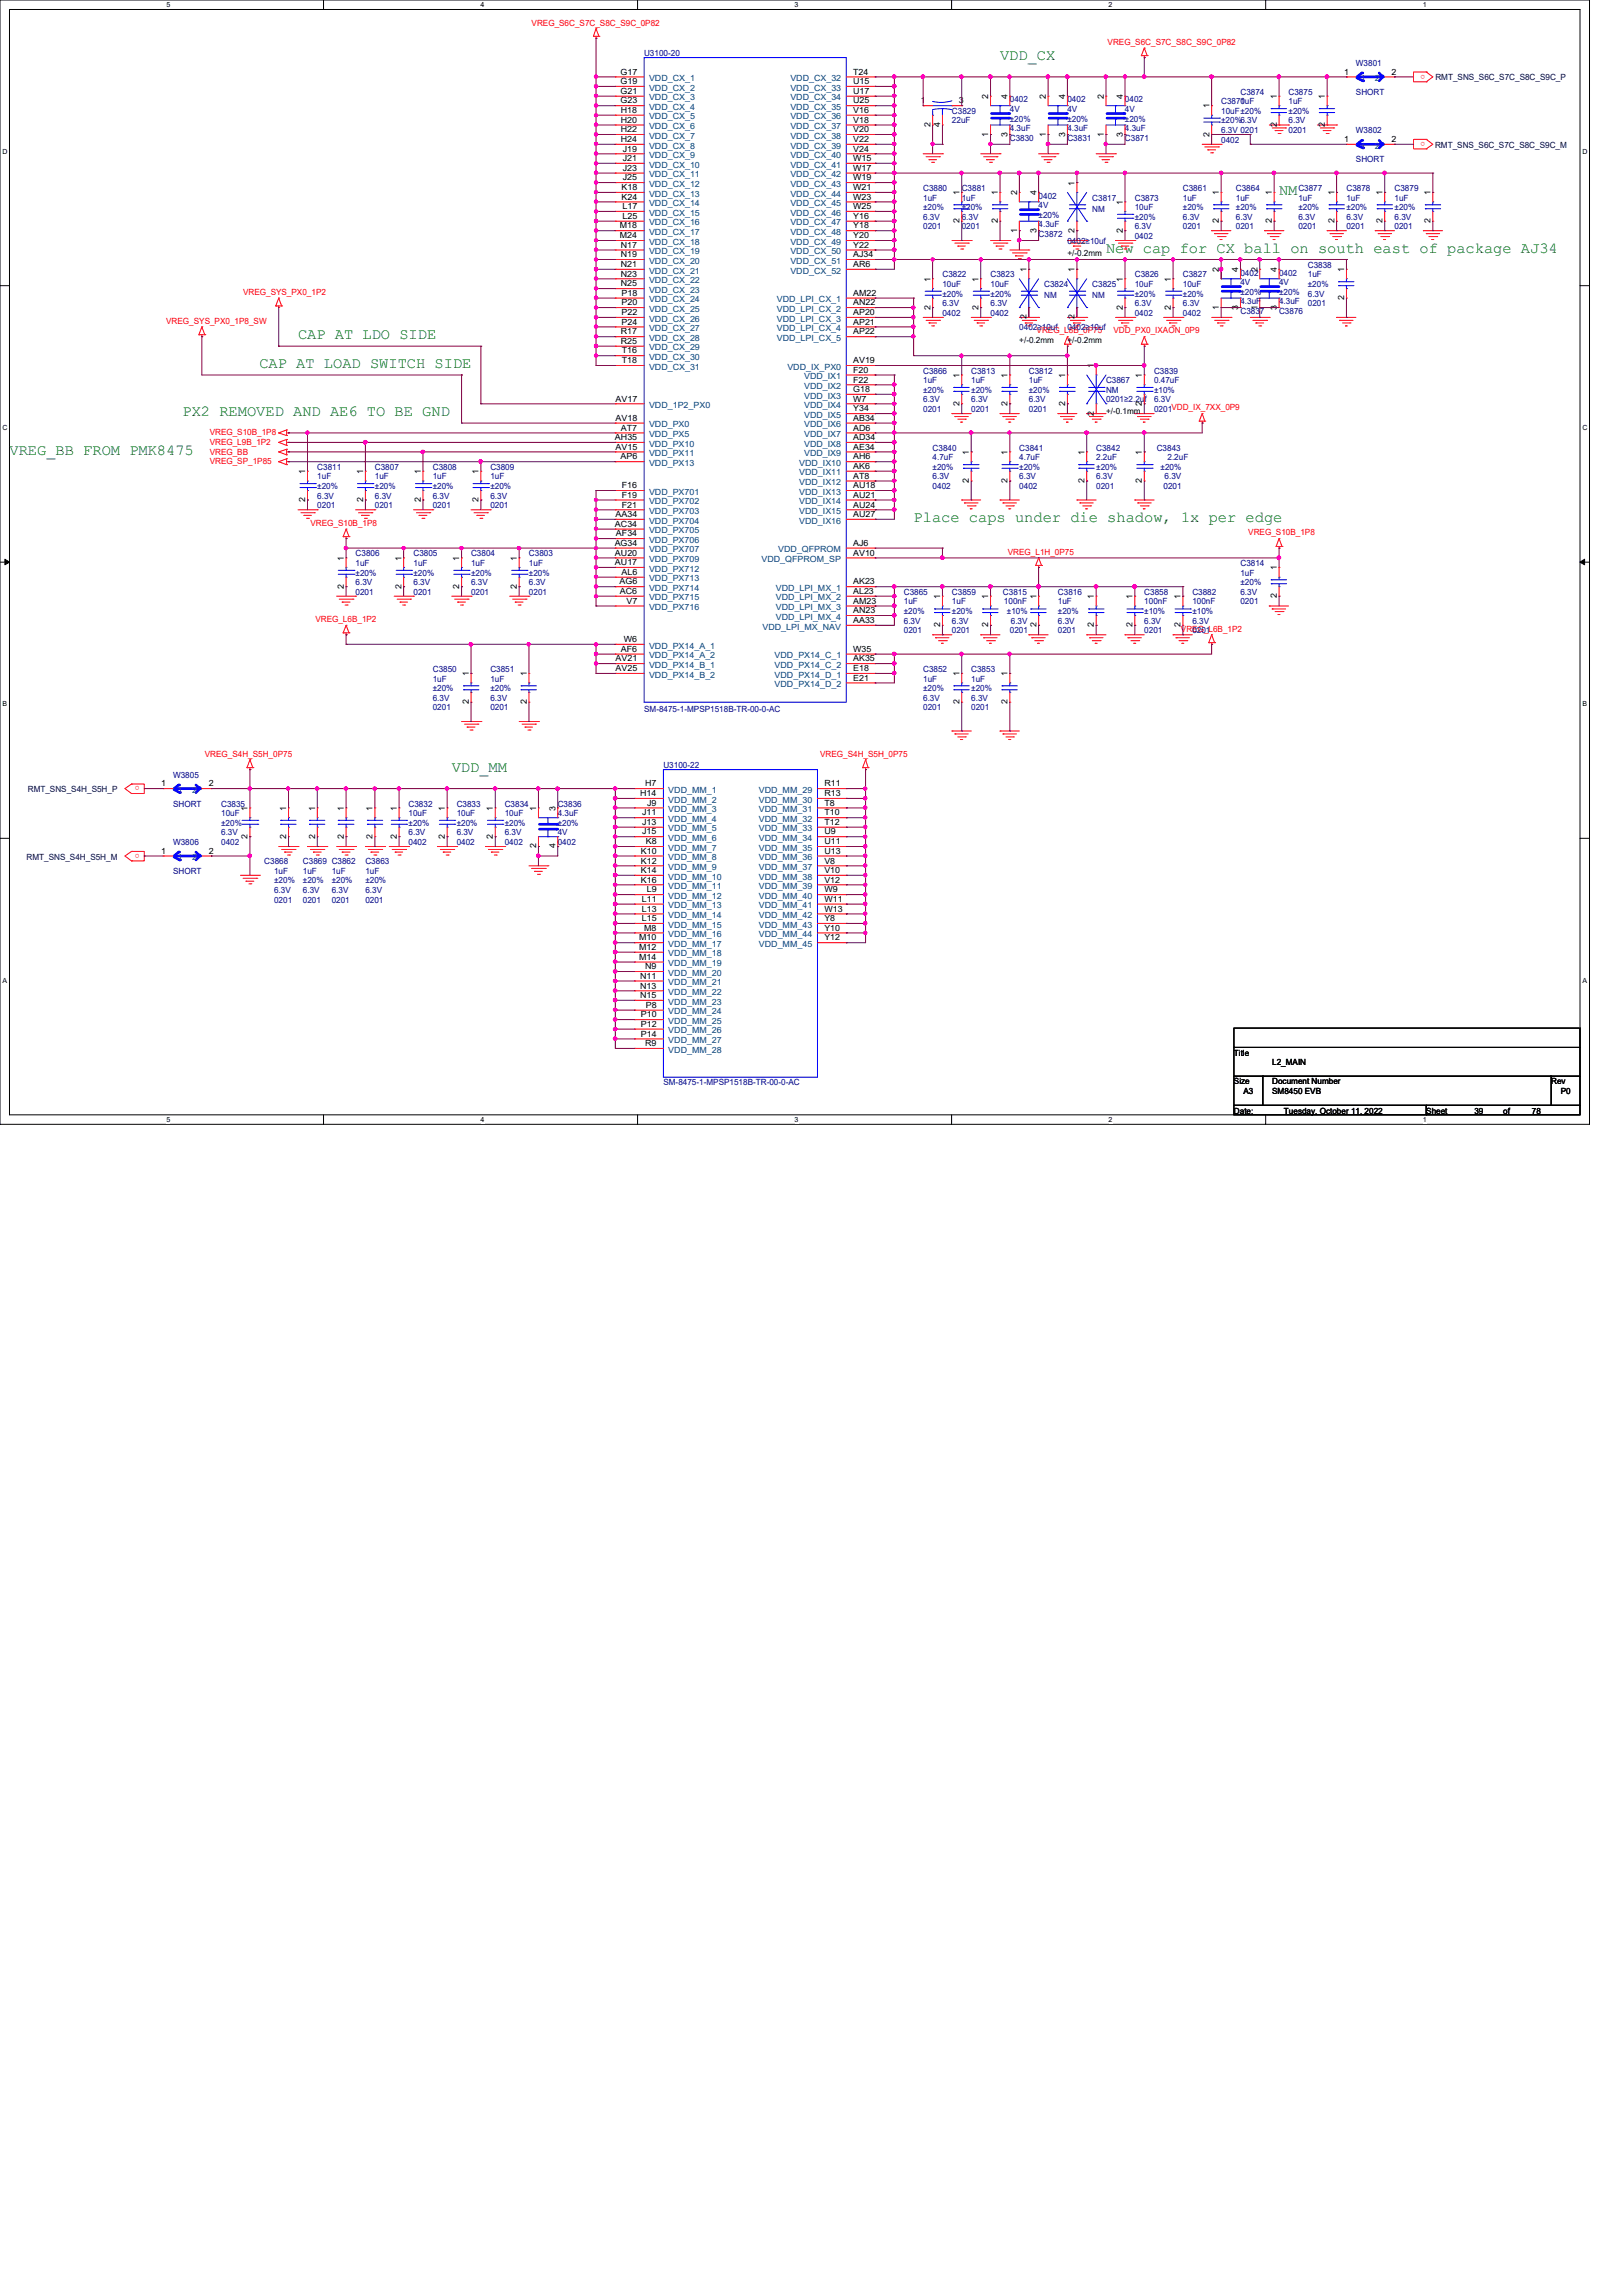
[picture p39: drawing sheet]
<svg xmlns="http://www.w3.org/2000/svg" width="210mm" height="297mm" viewBox="0 0 210 297" stroke-linecap="round" stroke-linejoin="round" font-family="sans-serif">
<defs><g id="words">
<g font-size="2" fill="#008000">
<text x="129.4" y="7.8">VDD_CX</text>
<text x="165.5" y="25.2">NM</text>
<text x="143.1" y="32.7">New cap for CX ball on south east of package AJ34</text>
<text x="33.6" y="47.6">CAP AT LOAD SWITCH SIDE</text>
<text x="38.6" y="43.9">CAP AT LDO SIDE</text>
<text x="23.6" y="53.8">PX2 REMOVED AND AE6 TO BE GND</text>
<text x="1.2" y="58.8">VREG_BB FROM PMK8475</text>
<text x="118.2" y="67.5">Place caps under die shadow, 1x per edge</text>
<text x="58.5" y="99.9">VDD_MM</text>
</g>
<g font-size="1.1" fill="#f00">
<text x="68.8" y="3.3">VREG_S6C_S7C_S8C_S9C_0P82</text>
<text x="143.3" y="5.8">VREG_S6C_S7C_S8C_S9C_0P82</text>
<text x="184.4" y="9.7" transform="rotate(-180 184.4 9.7)">o</text>
<text x="184.4" y="18.3" transform="rotate(-180 184.4 18.3)">o</text>
<text x="21.5" y="41.9">VREG_SYS_PX0_1P8_SW</text>
<text x="31.5" y="38.1">VREG_SYS_PX0_1P2</text>
<text x="134.2" y="43.1">VREG_L8B_0P75</text>
<text x="144.1" y="43.1">VDD_PX0_IXAON_0P9</text>
<text x="27.1" y="56.3">VREG_S10B_1P8</text>
<text x="27.1" y="57.5">VREG_L9B_1P2</text>
<text x="27.1" y="58.8">VREG_BB</text>
<text x="27.1" y="60">VREG_SP_1P85</text>
<text x="40.2" y="68">VREG_S10B_1P8</text>
<text x="130.4" y="71.8">VREG_L1H_0P75</text>
<text x="161.5" y="69.3">VREG_S10B_1P8</text>
<text x="40.8" y="80.4">VREG_L6B_1P2</text>
<text x="152.8" y="81.7">VREG_L6B_1P2</text>
<text x="18" y="101.7" transform="rotate(-180 18 101.7)">o</text>
<text x="26.5" y="97.9">VREG_S4H_S5H_0P75</text>
<text x="106.1" y="97.9">VREG_S4H_S5H_0P75</text>
<text x="18" y="110.4" transform="rotate(-180 18 110.4)">o</text>
</g>
<g font-size="1.1">
<text x="80.3" y="9.7">G17</text>
<text x="80.3" y="10.9">G19</text>
<text x="110.4" y="9.7">T24</text>
<text x="110.4" y="10.9">U15</text>
<text x="173.9" y="9.7">1</text>
<text x="180.1" y="9.7">2</text>
<text x="80.3" y="12.1">G21</text>
<text x="80.3" y="13.4">G23</text>
<text x="80.3" y="14.6">H18</text>
<text x="80.3" y="15.9">H20</text>
<text x="80.3" y="17.1">H22</text>
<text x="110.4" y="12.1">U17</text>
<text x="110.4" y="13.4">U25</text>
<text x="110.4" y="14.6">V16</text>
<text x="110.4" y="15.9">V18</text>
<text x="110.4" y="17.1">V20</text>
<text x="119.2" y="13.4">1</text>
<text x="120.4" y="16.4" transform="rotate(-90 120.4 16.4)">2</text>
<text x="121.7" y="16.4" transform="rotate(-90 121.7 16.4)">4</text>
<text x="124.1" y="13.4">3</text>
<text x="127.9" y="17.7" transform="rotate(-90 127.9 17.7)">1</text>
<text x="127.9" y="12.8" transform="rotate(-90 127.9 12.8)">2</text>
<text x="130.4" y="17.7" transform="rotate(-90 130.4 17.7)">3</text>
<text x="130.4" y="12.8" transform="rotate(-90 130.4 12.8)">4</text>
<text x="135.3" y="17.7" transform="rotate(-90 135.3 17.7)">1</text>
<text x="135.3" y="12.8" transform="rotate(-90 135.3 12.8)">2</text>
<text x="137.8" y="17.7" transform="rotate(-90 137.8 17.7)">3</text>
<text x="137.8" y="12.8" transform="rotate(-90 137.8 12.8)">4</text>
<text x="142.8" y="17.7" transform="rotate(-90 142.8 17.7)">1</text>
<text x="142.8" y="12.8" transform="rotate(-90 142.8 12.8)">2</text>
<text x="145.3" y="17.7" transform="rotate(-90 145.3 17.7)">3</text>
<text x="145.3" y="12.8" transform="rotate(-90 145.3 12.8)">4</text>
<text x="156.5" y="17.7" transform="rotate(-90 156.5 17.7)">2</text>
<text x="156.5" y="14" transform="rotate(-90 156.5 14)">1</text>
<text x="165.2" y="16.4" transform="rotate(-90 165.2 16.4)">2</text>
<text x="165.2" y="12.8" transform="rotate(-90 165.2 12.8)">1</text>
<text x="171.4" y="16.4" transform="rotate(-90 171.4 16.4)">2</text>
<text x="171.4" y="12.8" transform="rotate(-90 171.4 12.8)">1</text>
<text x="80.3" y="18.4">H24</text>
<text x="80.6" y="20.8">J21</text>
<text x="80.6" y="22.1">J23</text>
<text x="80.6" y="23.3">J25</text>
<text x="80.6" y="19.6">J19</text>
<text x="110.4" y="18.4">V22</text>
<text x="110.4" y="19.6">V24</text>
<text x="110.4" y="20.8">W15</text>
<text x="110.4" y="22.1">W17</text>
<text x="110.4" y="23.3">W19</text>
<text x="173.9" y="18.4">1</text>
<text x="180.1" y="18.4">2</text>
<text x="80.2" y="29.5">M18</text>
<text x="80.4" y="24.6">K18</text>
<text x="80.4" y="25.8">K24</text>
<text x="80.6" y="27.1">L17</text>
<text x="80.6" y="28.3">L25</text>
<text x="110.4" y="24.6">W21</text>
<text x="110.4" y="25.8">W23</text>
<text x="110.4" y="27.1">W25</text>
<text x="110.4" y="28.3">Y16</text>
<text x="110.4" y="29.5">Y18</text>
<text x="124.2" y="28.9" transform="rotate(-90 124.2 28.9)">2</text>
<text x="124.2" y="25.2" transform="rotate(-90 124.2 25.2)">1</text>
<text x="129.1" y="28.9" transform="rotate(-90 129.1 28.9)">2</text>
<text x="129.1" y="25.2" transform="rotate(-90 129.1 25.2)">1</text>
<text x="131.6" y="25.2" transform="rotate(-90 131.6 25.2)">2</text>
<text x="134.1" y="25.2" transform="rotate(-90 134.1 25.2)">4</text>
<text x="139.1" y="24" transform="rotate(-90 139.1 24)">1</text>
<text x="145.3" y="26.5" transform="rotate(-90 145.3 26.5)">1</text>
<text x="157.7" y="28.9" transform="rotate(-90 157.7 28.9)">2</text>
<text x="157.7" y="25.2" transform="rotate(-90 157.7 25.2)">1</text>
<text x="164.6" y="28.9" transform="rotate(-90 164.6 28.9)">2</text>
<text x="164.6" y="25.2" transform="rotate(-90 164.6 25.2)">1</text>
<text x="172.7" y="28.9" transform="rotate(-90 172.7 28.9)">2</text>
<text x="172.7" y="25.2" transform="rotate(-90 172.7 25.2)">1</text>
<text x="178.9" y="28.9" transform="rotate(-90 178.9 28.9)">2</text>
<text x="178.9" y="25.2" transform="rotate(-90 178.9 25.2)">1</text>
<text x="185.1" y="28.9" transform="rotate(-90 185.1 28.9)">2</text>
<text x="185.1" y="25.2" transform="rotate(-90 185.1 25.2)">1</text>
<text x="80.2" y="30.8">M24</text>
<text x="80.3" y="32">N17</text>
<text x="80.3" y="33.3">N19</text>
<text x="80.3" y="34.5">N21</text>
<text x="80.3" y="35.8">N23</text>
<text x="110.4" y="30.8">Y20</text>
<text x="110.4" y="32">Y22</text>
<text x="110.4" y="33.3">AJ34</text>
<text x="110.4" y="34.5">AR6</text>
<text x="131.6" y="30.1" transform="rotate(-90 131.6 30.1)">1</text>
<text x="132.8" y="35.2" transform="rotate(-90 132.8 35.2)">1</text>
<text x="134.1" y="30.1" transform="rotate(-90 134.1 30.1)">3</text>
<text x="138.1" y="33.1">+/-0.2mm</text>
<text x="139.1" y="35.2" transform="rotate(-90 139.1 35.2)">1</text>
<text x="139.1" y="30.1" transform="rotate(-90 139.1 30.1)">2</text>
<text x="145.3" y="30.1" transform="rotate(-90 145.3 30.1)">2</text>
<text x="157.7" y="35.2" transform="rotate(-90 157.7 35.2)">2</text>
<text x="160.2" y="35.2" transform="rotate(-90 160.2 35.2)">4</text>
<text x="162.7" y="35.2" transform="rotate(-90 162.7 35.2)">2</text>
<text x="165.2" y="35.2" transform="rotate(-90 165.2 35.2)">4</text>
<text x="173.9" y="35.2" transform="rotate(-90 173.9 35.2)">1</text>
<text x="80.3" y="37">N25</text>
<text x="80.4" y="38.3">P18</text>
<text x="80.4" y="39.5">P20</text>
<text x="80.4" y="40.8">P22</text>
<text x="80.4" y="42">P24</text>
<text x="110.4" y="38.3">AM22</text>
<text x="110.4" y="39.5">AN22</text>
<text x="110.4" y="40.8">AP20</text>
<text x="110.4" y="42">AP21</text>
<text x="120.4" y="40.1" transform="rotate(-90 120.4 40.1)">2</text>
<text x="120.4" y="36.4" transform="rotate(-90 120.4 36.4)">1</text>
<text x="126.6" y="40.1" transform="rotate(-90 126.6 40.1)">2</text>
<text x="126.6" y="36.4" transform="rotate(-90 126.6 36.4)">1</text>
<text x="132.8" y="41.3" transform="rotate(-90 132.8 41.3)">2</text>
<text x="139.1" y="41.3" transform="rotate(-90 139.1 41.3)">2</text>
<text x="145.3" y="40.1" transform="rotate(-90 145.3 40.1)">2</text>
<text x="145.3" y="36.4" transform="rotate(-90 145.3 36.4)">1</text>
<text x="151.5" y="40.1" transform="rotate(-90 151.5 40.1)">2</text>
<text x="151.5" y="36.4" transform="rotate(-90 151.5 36.4)">1</text>
<text x="157.7" y="40.1" transform="rotate(-90 157.7 40.1)">1</text>
<text x="160.2" y="40.1" transform="rotate(-90 160.2 40.1)">3</text>
<text x="162.7" y="40.1" transform="rotate(-90 162.7 40.1)">1</text>
<text x="165.2" y="40.1" transform="rotate(-90 165.2 40.1)">3</text>
<text x="173.9" y="38.9" transform="rotate(-90 173.9 38.9)">2</text>
<text x="80.3" y="43.3">R17</text>
<text x="80.3" y="44.5">R25</text>
<text x="80.5" y="45.7">T16</text>
<text x="80.5" y="47">T18</text>
<text x="110.4" y="47">AV19</text>
<text x="110.4" y="43.3">AP22</text>
<text x="131.9" y="44.4">+/-0.2mm</text>
<text x="138.1" y="44.4">+/-0.2mm</text>
<text x="141.6" y="47.6" transform="rotate(-90 141.6 47.6)">1</text>
<text x="79.7" y="51.9">AV17</text>
<text x="110.4" y="48.2">F20</text>
<text x="110.4" y="49.5">F22</text>
<text x="110.4" y="50.7">G18</text>
<text x="110.4" y="51.9">W7</text>
<text x="110.4" y="53.2">Y34</text>
<text x="124.2" y="52.5" transform="rotate(-90 124.2 52.5)">2</text>
<text x="124.2" y="48.9" transform="rotate(-90 124.2 48.9)">1</text>
<text x="130.4" y="52.5" transform="rotate(-90 130.4 52.5)">2</text>
<text x="130.4" y="48.9" transform="rotate(-90 130.4 48.9)">1</text>
<text x="137.8" y="52.5" transform="rotate(-90 137.8 52.5)">2</text>
<text x="137.8" y="48.9" transform="rotate(-90 137.8 48.9)">1</text>
<text x="141.6" y="53.8" transform="rotate(-90 141.6 53.8)">2</text>
<text x="143.1" y="53.6">+/-0.1mm</text>
<text x="147.8" y="52.5" transform="rotate(-90 147.8 52.5)">2</text>
<text x="147.8" y="48.9" transform="rotate(-90 147.8 48.9)">1</text>
<text x="79.6" y="56.9">AH35</text>
<text x="79.7" y="54.4">AV18</text>
<text x="79.7" y="58.2">AV15</text>
<text x="80.3" y="59.4">AP6</text>
<text x="80.3" y="55.7">AT7</text>
<text x="110.4" y="54.4">AB34</text>
<text x="110.4" y="55.7">AD6</text>
<text x="110.4" y="56.9">AD34</text>
<text x="110.4" y="58.2">AE34</text>
<text x="110.4" y="59.4">AH6</text>
<text x="125.4" y="58.8" transform="rotate(-90 125.4 58.8)">1</text>
<text x="130.4" y="58.8" transform="rotate(-90 130.4 58.8)">1</text>
<text x="140.3" y="58.8" transform="rotate(-90 140.3 58.8)">1</text>
<text x="147.8" y="58.8" transform="rotate(-90 147.8 58.8)">1</text>
<text x="39.5" y="65" transform="rotate(-90 39.5 65)">2</text>
<text x="39.5" y="61.3" transform="rotate(-90 39.5 61.3)">1</text>
<text x="47" y="65" transform="rotate(-90 47 65)">2</text>
<text x="47" y="61.3" transform="rotate(-90 47 61.3)">1</text>
<text x="54.4" y="65" transform="rotate(-90 54.4 65)">2</text>
<text x="54.4" y="61.3" transform="rotate(-90 54.4 61.3)">1</text>
<text x="61.9" y="65" transform="rotate(-90 61.9 65)">2</text>
<text x="61.9" y="61.3" transform="rotate(-90 61.9 61.3)">1</text>
<text x="80.5" y="63.2">F16</text>
<text x="80.5" y="64.4">F19</text>
<text x="80.5" y="65.7">F21</text>
<text x="110.4" y="60.7">AK6</text>
<text x="110.4" y="61.9">AT8</text>
<text x="110.4" y="63.2">AU18</text>
<text x="110.4" y="64.4">AU21</text>
<text x="110.4" y="65.7">AU24</text>
<text x="125.4" y="62.5" transform="rotate(-90 125.4 62.5)">2</text>
<text x="130.4" y="62.5" transform="rotate(-90 130.4 62.5)">2</text>
<text x="140.3" y="62.5" transform="rotate(-90 140.3 62.5)">2</text>
<text x="147.8" y="62.5" transform="rotate(-90 147.8 62.5)">2</text>
<text x="79.5" y="70.6">AG34</text>
<text x="79.6" y="68.2">AC34</text>
<text x="79.6" y="71.9">AU20</text>
<text x="79.7" y="66.9">AA34</text>
<text x="79.7" y="69.4">AF34</text>
<text x="110.4" y="71.9">AV10</text>
<text x="110.4" y="70.6">AJ6</text>
<text x="110.4" y="66.9">AU27</text>
<text x="44.5" y="76.2" transform="rotate(-90 44.5 76.2)">2</text>
<text x="44.5" y="72.5" transform="rotate(-90 44.5 72.5)">1</text>
<text x="51.9" y="76.2" transform="rotate(-90 51.9 76.2)">2</text>
<text x="51.9" y="72.5" transform="rotate(-90 51.9 72.5)">1</text>
<text x="59.4" y="76.2" transform="rotate(-90 59.4 76.2)">2</text>
<text x="59.4" y="72.5" transform="rotate(-90 59.4 72.5)">1</text>
<text x="66.9" y="76.2" transform="rotate(-90 66.9 76.2)">2</text>
<text x="66.9" y="72.5" transform="rotate(-90 66.9 72.5)">1</text>
<text x="79.6" y="73.1">AU17</text>
<text x="80.2" y="75.6">AG6</text>
<text x="80.2" y="76.8">AC6</text>
<text x="80.4" y="74.4">AL6</text>
<text x="110.4" y="75.6">AK23</text>
<text x="110.4" y="76.8">AL23</text>
<text x="121.7" y="77.5" transform="rotate(-90 121.7 77.5)">1</text>
<text x="127.9" y="77.5" transform="rotate(-90 127.9 77.5)">1</text>
<text x="134.1" y="77.5" transform="rotate(-90 134.1 77.5)">1</text>
<text x="141.6" y="77.5" transform="rotate(-90 141.6 77.5)">1</text>
<text x="146.6" y="77.5" transform="rotate(-90 146.6 77.5)">1</text>
<text x="152.8" y="77.5" transform="rotate(-90 152.8 77.5)">1</text>
<text x="165.2" y="77.4" transform="rotate(-90 165.2 77.4)">2</text>
<text x="165.2" y="73.8" transform="rotate(-90 165.2 73.8)">1</text>
<text x="80.7" y="83.1">W6</text>
<text x="81.1" y="78.1">V7</text>
<text x="110.4" y="78.1">AM23</text>
<text x="110.4" y="79.3">AN23</text>
<text x="110.4" y="80.6">AA33</text>
<text x="121.7" y="81.2" transform="rotate(-90 121.7 81.2)">2</text>
<text x="127.9" y="81.2" transform="rotate(-90 127.9 81.2)">2</text>
<text x="134.1" y="81.2" transform="rotate(-90 134.1 81.2)">2</text>
<text x="141.6" y="81.2" transform="rotate(-90 141.6 81.2)">2</text>
<text x="146.6" y="81.2" transform="rotate(-90 146.6 81.2)">2</text>
<text x="152.8" y="81.2" transform="rotate(-90 152.8 81.2)">2</text>
<text x="60.7" y="87.5" transform="rotate(-90 60.7 87.5)">1</text>
<text x="68.2" y="87.5" transform="rotate(-90 68.2 87.5)">1</text>
<text x="79.7" y="85.6">AV21</text>
<text x="79.7" y="86.8">AV25</text>
<text x="80.3" y="84.3">AF6</text>
<text x="110.4" y="84.3">W35</text>
<text x="110.4" y="85.6">AK35</text>
<text x="110.4" y="86.8">E18</text>
<text x="110.4" y="88.1">E21</text>
<text x="124.2" y="87.5" transform="rotate(-90 124.2 87.5)">1</text>
<text x="130.4" y="87.5" transform="rotate(-90 130.4 87.5)">1</text>
<text x="60.7" y="91.1" transform="rotate(-90 60.7 91.1)">2</text>
<text x="68.2" y="91.1" transform="rotate(-90 68.2 91.1)">2</text>
<text x="124.2" y="91.1" transform="rotate(-90 124.2 91.1)">2</text>
<text x="130.4" y="91.1" transform="rotate(-90 130.4 91.1)">2</text>
<text x="20.9" y="101.7">1</text>
<text x="27" y="101.7">2</text>
<text x="83.5" y="101.7">H7</text>
<text x="106.7" y="101.7">R11</text>
<text x="32" y="104.9" transform="rotate(-90 32 104.9)">1</text>
<text x="37" y="104.9" transform="rotate(-90 37 104.9)">1</text>
<text x="40.8" y="104.9" transform="rotate(-90 40.8 104.9)">1</text>
<text x="44.5" y="104.9" transform="rotate(-90 44.5 104.9)">1</text>
<text x="48.2" y="104.9" transform="rotate(-90 48.2 104.9)">1</text>
<text x="51.4" y="104.9" transform="rotate(-90 51.4 104.9)">1</text>
<text x="57.6" y="104.9" transform="rotate(-90 57.6 104.9)">1</text>
<text x="63.8" y="104.9" transform="rotate(-90 63.8 104.9)">1</text>
<text x="69.4" y="104.9" transform="rotate(-90 69.4 104.9)">1</text>
<text x="71.9" y="104.9" transform="rotate(-90 71.9 104.9)">3</text>
<text x="82.8" y="103">H14</text>
<text x="83.1" y="105.5">J11</text>
<text x="83.1" y="106.7">J13</text>
<text x="83.1" y="107.9">J15</text>
<text x="83.7" y="104.2">J9</text>
<text x="106.7" y="103">R13</text>
<text x="106.7" y="104.2">T8</text>
<text x="106.7" y="105.5">T10</text>
<text x="106.7" y="106.7">T12</text>
<text x="106.7" y="107.9">U9</text>
<text x="20.9" y="110.4">1</text>
<text x="27" y="110.4">2</text>
<text x="32" y="108.5" transform="rotate(-90 32 108.5)">2</text>
<text x="37" y="108.5" transform="rotate(-90 37 108.5)">2</text>
<text x="40.8" y="108.5" transform="rotate(-90 40.8 108.5)">2</text>
<text x="44.5" y="108.5" transform="rotate(-90 44.5 108.5)">2</text>
<text x="48.2" y="108.5" transform="rotate(-90 48.2 108.5)">2</text>
<text x="51.4" y="108.5" transform="rotate(-90 51.4 108.5)">2</text>
<text x="57.6" y="108.5" transform="rotate(-90 57.6 108.5)">2</text>
<text x="63.8" y="108.5" transform="rotate(-90 63.8 108.5)">2</text>
<text x="69.4" y="109.8" transform="rotate(-90 69.4 109.8)">2</text>
<text x="71.9" y="109.8" transform="rotate(-90 71.9 109.8)">4</text>
<text x="82.9" y="112.9">K14</text>
<text x="82.9" y="110.4">K10</text>
<text x="82.9" y="111.7">K12</text>
<text x="83.6" y="109.2">K8</text>
<text x="106.7" y="109.2">U11</text>
<text x="106.7" y="110.4">U13</text>
<text x="106.7" y="111.7">V8</text>
<text x="106.7" y="112.9">V10</text>
<text x="82.9" y="114.2">K16</text>
<text x="83.1" y="116.7">L11</text>
<text x="83.1" y="117.9">L13</text>
<text x="83.1" y="119.2">L15</text>
<text x="83.7" y="115.4">L9</text>
<text x="106.7" y="114.2">V12</text>
<text x="106.7" y="115.4">W9</text>
<text x="106.7" y="116.7">W11</text>
<text x="106.7" y="117.9">W13</text>
<text x="106.7" y="119.2">Y8</text>
<text x="82.7" y="121.7">M10</text>
<text x="82.7" y="122.9">M12</text>
<text x="82.7" y="124.2">M14</text>
<text x="83.4" y="120.4">M8</text>
<text x="83.5" y="125.4">N9</text>
<text x="106.7" y="120.4">Y10</text>
<text x="106.7" y="121.7">Y12</text>
<text x="82.8" y="126.6">N11</text>
<text x="82.8" y="127.9">N13</text>
<text x="82.8" y="129.1">N15</text>
<text x="82.9" y="131.6">P10</text>
<text x="83.6" y="130.4">P8</text>
<text x="82.9" y="132.8">P12</text>
<text x="82.9" y="134.1">P14</text>
<text x="83.5" y="135.3">R9</text>
<text x="159.7" y="136.6">Title</text>
<text x="164.6" y="137.8">L2_MAIN</text>
<text x="159.7" y="140.3">Size</text>
<text x="160.9" y="141.6">A3</text>
<text x="164.6" y="140.3">Document Number</text>
<text x="164.6" y="141.6">SM8450 EVB</text>
<text x="200.7" y="140.3">Rev</text>
<text x="202" y="141.6">P0</text>
<text x="159.7" y="144.1">Date:</text>
<text x="166.2" y="144.1">Tuesday, October 11, 2022</text>
<text x="184.6" y="144.1">Sheet</text>
<text x="190.8" y="144.1">39</text>
<text x="194.5" y="144.1">of</text>
<text x="198.2" y="144.1">78</text>
</g>
<g font-size="1.1" fill="#000080">
<text x="83.4" y="7.3">U3100-20</text>
<text x="175.5" y="8.5">W3801</text>
<text x="123.2" y="14.7">C3829</text>
<text x="123.2" y="16">22uF</text>
<text x="130.7" y="17">4.3uF</text>
<text x="130.7" y="13.3">0402</text>
<text x="130.7" y="14.5">4V</text>
<text x="130.7" y="15.7">±20%</text>
<text x="138.1" y="17">4.3uF</text>
<text x="138.1" y="13.3">0402</text>
<text x="138.1" y="14.5">4V</text>
<text x="138.1" y="15.7">±20%</text>
<text x="145.6" y="17">4.3uF</text>
<text x="145.6" y="13.3">0402</text>
<text x="145.6" y="14.5">4V</text>
<text x="145.6" y="15.7">±20%</text>
<text x="158" y="13.5">C3870</text>
<text x="158" y="14.7">10uF±20%</text>
<text x="158" y="17.2">6.3V 0201</text>
<text x="158" y="16">±20%6.3V</text>
<text x="160.5" y="12.2">C3874</text>
<text x="160.5" y="13.5">1uF</text>
<text x="166.8" y="12.2">C3875</text>
<text x="166.8" y="13.5">1uF</text>
<text x="166.8" y="17.2">0201</text>
<text x="166.8" y="16">6.3V</text>
<text x="166.8" y="14.7">±20%</text>
<text x="175.5" y="17.2">W3802</text>
<text x="175.5" y="12.2">SHORT</text>
<text x="130.7" y="18.2">C3830</text>
<text x="138.1" y="18.2">C3831</text>
<text x="145.6" y="18.2">C3871</text>
<text x="158" y="18.5">0402</text>
<text x="175.5" y="21">SHORT</text>
<text x="119.5" y="24.7">C3880</text>
<text x="119.5" y="26">1uF</text>
<text x="119.5" y="29.7">0201</text>
<text x="119.5" y="28.4">6.3V</text>
<text x="119.5" y="27.2">±20%</text>
<text x="124.5" y="24.7">C3881</text>
<text x="124.5" y="26">1uF</text>
<text x="124.5" y="29.7">0201</text>
<text x="124.5" y="28.4">6.3V</text>
<text x="124.5" y="27.2">±20%</text>
<text x="134.4" y="29.4">4.3uF</text>
<text x="134.4" y="25.7">0402</text>
<text x="134.4" y="26.9">4V</text>
<text x="134.4" y="28.2">±20%</text>
<text x="141.4" y="26">C3817</text>
<text x="141.4" y="27.4">NM</text>
<text x="146.9" y="26">C3873</text>
<text x="146.9" y="27.2">10uF</text>
<text x="146.9" y="29.7">6.3V</text>
<text x="146.9" y="28.4">±20%</text>
<text x="153.1" y="24.7">C3861</text>
<text x="153.1" y="26">1uF</text>
<text x="153.1" y="29.7">0201</text>
<text x="153.1" y="28.4">6.3V</text>
<text x="153.1" y="27.2">±20%</text>
<text x="159.9" y="24.7">C3864</text>
<text x="159.9" y="26">1uF</text>
<text x="159.9" y="29.7">0201</text>
<text x="159.9" y="28.4">6.3V</text>
<text x="159.9" y="27.2">±20%</text>
<text x="168" y="24.7">C3877</text>
<text x="168" y="26">1uF</text>
<text x="168" y="29.7">0201</text>
<text x="168" y="28.4">6.3V</text>
<text x="168" y="27.2">±20%</text>
<text x="174.2" y="24.7">C3878</text>
<text x="174.2" y="26">1uF</text>
<text x="174.2" y="29.7">0201</text>
<text x="174.2" y="28.4">6.3V</text>
<text x="174.2" y="27.2">±20%</text>
<text x="180.5" y="24.7">C3879</text>
<text x="180.5" y="26">1uF</text>
<text x="180.5" y="29.7">0201</text>
<text x="180.5" y="28.4">6.3V</text>
<text x="180.5" y="27.2">±20%</text>
<text x="122" y="35.9">C3822</text>
<text x="128.2" y="35.9">C3823</text>
<text x="134.4" y="30.6">C3872</text>
<text x="138.1" y="31.5">0402≥10uf</text>
<text x="146.9" y="30.9">0402</text>
<text x="146.9" y="35.9">C3826</text>
<text x="153.1" y="35.9">C3827</text>
<text x="160.5" y="35.6">0402</text>
<text x="165.5" y="35.6">0402</text>
<text x="169.2" y="34.6">C3838</text>
<text x="169.2" y="35.9">1uF</text>
<text x="122" y="37.1">10uF</text>
<text x="122" y="40.9">0402</text>
<text x="122" y="39.6">6.3V</text>
<text x="122" y="38.4">±20%</text>
<text x="128.2" y="37.1">10uF</text>
<text x="128.2" y="40.9">0402</text>
<text x="128.2" y="39.6">6.3V</text>
<text x="128.2" y="38.4">±20%</text>
<text x="135.1" y="37.1">C3824</text>
<text x="135.1" y="38.6">NM</text>
<text x="141.4" y="37.1">C3825</text>
<text x="141.4" y="38.6">NM</text>
<text x="146.9" y="37.1">10uF</text>
<text x="146.9" y="40.9">0402</text>
<text x="146.9" y="39.6">6.3V</text>
<text x="146.9" y="38.4">±20%</text>
<text x="153.1" y="37.1">10uF</text>
<text x="153.1" y="40.9">0402</text>
<text x="153.1" y="39.6">6.3V</text>
<text x="153.1" y="38.4">±20%</text>
<text x="160.5" y="40.6">C3837</text>
<text x="160.5" y="39.4">4.3uF</text>
<text x="160.5" y="36.9">4V</text>
<text x="160.5" y="38.1">±20%</text>
<text x="165.5" y="40.6">C3876</text>
<text x="165.5" y="39.4">4.3uF</text>
<text x="165.5" y="36.9">4V</text>
<text x="165.5" y="38.1">±20%</text>
<text x="169.2" y="39.6">0201</text>
<text x="169.2" y="38.4">6.3V</text>
<text x="169.2" y="37.1">±20%</text>
<text x="131.9" y="42.8">0402≥10uf</text>
<text x="138.1" y="42.8">0402≥10uf</text>
<text x="119.5" y="48.3">C3866</text>
<text x="119.5" y="49.6">1uF</text>
<text x="119.5" y="53.3">0201</text>
<text x="119.5" y="52.1">6.3V</text>
<text x="119.5" y="50.8">±20%</text>
<text x="125.7" y="48.3">C3813</text>
<text x="125.7" y="49.6">1uF</text>
<text x="125.7" y="53.3">0201</text>
<text x="125.7" y="52.1">6.3V</text>
<text x="125.7" y="50.8">±20%</text>
<text x="133.1" y="48.3">C3812</text>
<text x="133.1" y="49.6">1uF</text>
<text x="133.1" y="53.3">0201</text>
<text x="133.1" y="52.1">6.3V</text>
<text x="133.1" y="50.8">±20%</text>
<text x="143.1" y="49.6">C3867</text>
<text x="143.1" y="50.8">NM</text>
<text x="143.1" y="52.1">0201≥2.2uf</text>
<text x="149.4" y="48.3">C3839</text>
<text x="149.4" y="49.6">0.47uF</text>
<text x="149.4" y="53.3">0201VDD_IX_7XX_0P9</text>
<text x="149.4" y="52.1">6.3V</text>
<text x="149.4" y="50.8">±10%</text>
<text x="120.7" y="58.3">C3840</text>
<text x="120.7" y="59.5">4.7uF</text>
<text x="131.9" y="58.3">C3841</text>
<text x="131.9" y="59.5">4.7uF</text>
<text x="141.9" y="58.3">C3842</text>
<text x="141.9" y="59.5">2.2uF</text>
<text x="149.7" y="58.3">C3843</text>
<text x="151.1" y="59.5">2.2uF</text>
<text x="41.1" y="60.8">C3811</text>
<text x="41.1" y="62">1uF</text>
<text x="41.1" y="65.7">0201</text>
<text x="41.1" y="64.5">6.3V</text>
<text x="41.1" y="63.3">±20%</text>
<text x="48.5" y="60.8">C3807</text>
<text x="48.5" y="62">1uF</text>
<text x="48.5" y="65.7">0201</text>
<text x="48.5" y="64.5">6.3V</text>
<text x="48.5" y="63.3">±20%</text>
<text x="56" y="60.8">C3808</text>
<text x="56" y="62">1uF</text>
<text x="56" y="65.7">0201</text>
<text x="56" y="64.5">6.3V</text>
<text x="56" y="63.3">±20%</text>
<text x="63.5" y="60.8">C3809</text>
<text x="63.5" y="62">1uF</text>
<text x="63.5" y="65.7">0201</text>
<text x="63.5" y="64.5">6.3V</text>
<text x="63.5" y="63.3">±20%</text>
<text x="120.7" y="63.3">0402</text>
<text x="120.7" y="62">6.3V</text>
<text x="120.7" y="60.8">±20%</text>
<text x="131.9" y="63.3">0402</text>
<text x="131.9" y="62">6.3V</text>
<text x="131.9" y="60.8">±20%</text>
<text x="141.9" y="63.3">0201</text>
<text x="141.9" y="62">6.3V</text>
<text x="141.9" y="60.8">±20%</text>
<text x="150.2" y="60.8">±20%</text>
<text x="150.6" y="63.3">0201</text>
<text x="150.7" y="62">6.3V</text>
<text x="46" y="72">C3806</text>
<text x="53.5" y="72">C3805</text>
<text x="61" y="72">C3804</text>
<text x="68.5" y="72">C3803</text>
<text x="46" y="73.2">1uF</text>
<text x="46" y="77">0201</text>
<text x="46" y="75.7">6.3V</text>
<text x="46" y="74.5">±20%</text>
<text x="53.5" y="73.2">1uF</text>
<text x="53.5" y="77">0201</text>
<text x="53.5" y="75.7">6.3V</text>
<text x="53.5" y="74.5">±20%</text>
<text x="61" y="73.2">1uF</text>
<text x="61" y="77">0201</text>
<text x="61" y="75.7">6.3V</text>
<text x="61" y="74.5">±20%</text>
<text x="68.5" y="73.2">1uF</text>
<text x="68.5" y="77">0201</text>
<text x="68.5" y="75.7">6.3V</text>
<text x="68.5" y="74.5">±20%</text>
<text x="117" y="77">C3865</text>
<text x="123.2" y="77">C3859</text>
<text x="129.8" y="77">C3815</text>
<text x="136.9" y="77">C3816</text>
<text x="148.1" y="77">C3858</text>
<text x="154.3" y="77">C3882</text>
<text x="160.5" y="73.2">C3814</text>
<text x="160.5" y="74.5">1uF</text>
<text x="160.5" y="77">6.3V</text>
<text x="160.5" y="75.7">±20%</text>
<text x="117" y="78.2">1uF</text>
<text x="117" y="82">0201</text>
<text x="117" y="80.7">6.3V</text>
<text x="117" y="79.5">±20%</text>
<text x="123.2" y="78.2">1uF</text>
<text x="123.2" y="82">0201</text>
<text x="123.2" y="80.7">6.3V</text>
<text x="123.2" y="79.5">±20%</text>
<text x="129.9" y="78.2">100nF</text>
<text x="130.3" y="79.5">±10%</text>
<text x="130.7" y="82">0201</text>
<text x="130.8" y="80.7">6.3V</text>
<text x="136.9" y="78.2">1uF</text>
<text x="136.9" y="82">0201</text>
<text x="136.9" y="80.7">6.3V</text>
<text x="136.9" y="79.5">±20%</text>
<text x="148.1" y="78.2">100nF</text>
<text x="148.1" y="82">0201</text>
<text x="148.1" y="80.7">6.3V</text>
<text x="148.1" y="79.5">±10%</text>
<text x="154.3" y="78.2">100nF</text>
<text x="154.3" y="82">0201</text>
<text x="154.3" y="80.7">6.3V</text>
<text x="154.3" y="79.5">±10%</text>
<text x="160.5" y="78.2">0201</text>
<text x="56" y="86.9">C3850</text>
<text x="56" y="88.2">1uF</text>
<text x="56" y="89.4">±20%</text>
<text x="63.5" y="86.9">C3851</text>
<text x="63.5" y="88.2">1uF</text>
<text x="63.5" y="89.4">±20%</text>
<text x="119.5" y="86.9">C3852</text>
<text x="119.5" y="88.2">1uF</text>
<text x="119.5" y="89.4">±20%</text>
<text x="125.7" y="86.9">C3853</text>
<text x="125.7" y="88.2">1uF</text>
<text x="125.7" y="89.4">±20%</text>
<text x="56" y="91.9">0201</text>
<text x="56" y="90.6">6.3V</text>
<text x="63.5" y="91.9">0201</text>
<text x="63.5" y="90.6">6.3V</text>
<text x="83.4" y="92.2">SM-8475-1-MPSP1518B-TR-00-0-AC</text>
<text x="119.5" y="91.9">0201</text>
<text x="119.5" y="90.6">6.3V</text>
<text x="125.7" y="91.9">0201</text>
<text x="125.7" y="90.6">6.3V</text>
<text x="22.4" y="100.6">W3805</text>
<text x="85.9" y="99.4">U3100-22</text>
<text x="22.4" y="104.4">SHORT</text>
<text x="28.6" y="104.4">C3835</text>
<text x="28.6" y="105.6">10uF</text>
<text x="28.6" y="106.8">±20%</text>
<text x="52.9" y="104.4">C3832</text>
<text x="52.9" y="105.6">10uF</text>
<text x="52.9" y="106.8">±20%</text>
<text x="59.1" y="104.4">C3833</text>
<text x="59.1" y="105.6">10uF</text>
<text x="59.1" y="106.8">±20%</text>
<text x="65.3" y="104.4">C3834</text>
<text x="65.3" y="105.6">10uF</text>
<text x="65.3" y="106.8">±20%</text>
<text x="72.2" y="104.4">C3836</text>
<text x="72.2" y="105.6">4.3uF</text>
<text x="72.2" y="106.8">±20%</text>
<text x="22.4" y="109.3">W3806</text>
<text x="22.4" y="113.1">SHORT</text>
<text x="28.6" y="109.3">0402</text>
<text x="28.6" y="108.1">6.3V</text>
<text x="34.2" y="111.8">C3868</text>
<text x="35.5" y="113.1">1uF</text>
<text x="39.2" y="111.8">C3869 C3862</text>
<text x="39.2" y="113.1">1uF</text>
<text x="42.9" y="113.1">1uF</text>
<text x="47.3" y="111.8">C3863</text>
<text x="47.3" y="113.1">1uF</text>
<text x="52.9" y="109.3">0402</text>
<text x="52.9" y="108.1">6.3V</text>
<text x="59.1" y="109.3">0402</text>
<text x="59.1" y="108.1">6.3V</text>
<text x="65.3" y="109.3">0402</text>
<text x="65.3" y="108.1">6.3V</text>
<text x="72.2" y="109.3">0402</text>
<text x="72.2" y="108.1">4V</text>
<text x="35.5" y="116.8">0201</text>
<text x="35.5" y="115.5">6.3V</text>
<text x="35.5" y="114.3">±20%</text>
<text x="39.2" y="116.8">0201</text>
<text x="39.2" y="115.5">6.3V</text>
<text x="39.2" y="114.3">±20%</text>
<text x="42.9" y="116.8">0201</text>
<text x="42.9" y="115.5">6.3V</text>
<text x="42.9" y="114.3">±20%</text>
<text x="47.3" y="116.8">0201</text>
<text x="47.3" y="115.5">6.3V</text>
<text x="47.3" y="114.3">±20%</text>
<text x="85.9" y="140.4">SM-8475-1-MPSP1518B-TR-00-0-AC</text>
</g>
<g font-size="1.1" fill="#004080">
<text x="84" y="10.5">VDD_CX_1</text>
<text x="84" y="11.7">VDD_CX_2</text>
<text x="102.3" y="10.5">VDD_CX_32</text>
<text x="102.3" y="11.7">VDD_CX_33</text>
<text x="176.1" y="10.5">1</text>
<text x="177.9" y="10.5">2</text>
<text x="84" y="13">VDD_CX_3</text>
<text x="84" y="14.2">VDD_CX_4</text>
<text x="84" y="15.5">VDD_CX_5</text>
<text x="84" y="16.7">VDD_CX_6</text>
<text x="84" y="17.9">VDD_CX_7</text>
<text x="102.3" y="13">VDD_CX_34</text>
<text x="102.3" y="14.2">VDD_CX_35</text>
<text x="102.3" y="15.5">VDD_CX_36</text>
<text x="102.3" y="16.7">VDD_CX_37</text>
<text x="102.3" y="17.9">VDD_CX_38</text>
<text x="84" y="21.7">VDD_CX_10</text>
<text x="84" y="22.9">VDD_CX_11</text>
<text x="84" y="19.2">VDD_CX_8</text>
<text x="84" y="20.4">VDD_CX_9</text>
<text x="102.3" y="19.2">VDD_CX_39</text>
<text x="102.3" y="20.4">VDD_CX_40</text>
<text x="102.3" y="21.7">VDD_CX_41</text>
<text x="102.3" y="22.9">VDD_CX_42</text>
<text x="176.1" y="19.2">1</text>
<text x="177.9" y="19.2">2</text>
<text x="84" y="24.2">VDD_CX_12</text>
<text x="84" y="25.4">VDD_CX_13</text>
<text x="84" y="26.7">VDD_CX_14</text>
<text x="84" y="27.9">VDD_CX_15</text>
<text x="84" y="29.2">VDD_CX_16</text>
<text x="102.3" y="24.2">VDD_CX_43</text>
<text x="102.3" y="25.4">VDD_CX_44</text>
<text x="102.3" y="26.7">VDD_CX_45</text>
<text x="102.3" y="27.9">VDD_CX_46</text>
<text x="102.3" y="29.2">VDD_CX_47</text>
<text x="84" y="30.4">VDD_CX_17</text>
<text x="84" y="31.7">VDD_CX_18</text>
<text x="84" y="32.9">VDD_CX_19</text>
<text x="84" y="34.1">VDD_CX_20</text>
<text x="84" y="35.4">VDD_CX_21</text>
<text x="102.3" y="30.4">VDD_CX_48</text>
<text x="102.3" y="31.7">VDD_CX_49</text>
<text x="102.3" y="32.9">VDD_CX_50</text>
<text x="102.3" y="34.1">VDD_CX_51</text>
<text x="102.3" y="35.4">VDD_CX_52</text>
<text x="84" y="36.6">VDD_CX_22</text>
<text x="84" y="37.9">VDD_CX_23</text>
<text x="84" y="39.1">VDD_CX_24</text>
<text x="84" y="40.3">VDD_CX_25</text>
<text x="84" y="41.6">VDD_CX_26</text>
<text x="100.5" y="39.1">VDD_LPI_CX_1</text>
<text x="100.5" y="40.3">VDD_LPI_CX_2</text>
<text x="100.5" y="41.6">VDD_LPI_CX_3</text>
<text x="84" y="42.8">VDD_CX_27</text>
<text x="84" y="44.1">VDD_CX_28</text>
<text x="84" y="45.3">VDD_CX_29</text>
<text x="84" y="46.6">VDD_CX_30</text>
<text x="84" y="47.8">VDD_CX_31</text>
<text x="100.5" y="42.8">VDD_LPI_CX_4</text>
<text x="100.5" y="44.1">VDD_LPI_CX_5</text>
<text x="101.9" y="47.8">VDD_IX_PX0</text>
<text x="84" y="52.8">VDD_1P2_PX0</text>
<text x="104.1" y="49.1">VDD_IX1</text>
<text x="104.1" y="50.3">VDD_IX2</text>
<text x="104.1" y="51.6">VDD_IX3</text>
<text x="104.1" y="52.8">VDD_IX4</text>
<text x="84" y="55.3">VDD_PX0</text>
<text x="84" y="57.8">VDD_PX10</text>
<text x="84" y="59">VDD_PX11</text>
<text x="84" y="56.6">VDD_PX5</text>
<text x="104.1" y="54.1">VDD_IX5</text>
<text x="104.1" y="55.3">VDD_IX6</text>
<text x="104.1" y="56.6">VDD_IX7</text>
<text x="104.1" y="57.8">VDD_IX8</text>
<text x="104.1" y="59">VDD_IX9</text>
<text x="84" y="60.3">VDD_PX13</text>
<text x="84" y="64">VDD_PX701</text>
<text x="84" y="65.2">VDD_PX702</text>
<text x="103.4" y="60.3">VDD_IX10</text>
<text x="103.4" y="61.5">VDD_IX11</text>
<text x="103.4" y="62.8">VDD_IX12</text>
<text x="103.4" y="64">VDD_IX13</text>
<text x="103.4" y="65.2">VDD_IX14</text>
<text x="84" y="66.5">VDD_PX703</text>
<text x="84" y="67.7">VDD_PX704</text>
<text x="84" y="69">VDD_PX705</text>
<text x="84" y="70.2">VDD_PX706</text>
<text x="84" y="71.5">VDD_PX707</text>
<text x="100.7" y="71.5">VDD_QFPROM</text>
<text x="103.4" y="66.5">VDD_IX15</text>
<text x="103.4" y="67.7">VDD_IX16</text>
<text x="84" y="72.7">VDD_PX709</text>
<text x="84" y="74">VDD_PX712</text>
<text x="84" y="75.2">VDD_PX713</text>
<text x="84" y="76.5">VDD_PX714</text>
<text x="84" y="77.7">VDD_PX715</text>
<text x="98.6" y="72.7">VDD_QFPROM_SP</text>
<text x="100.4" y="76.5">VDD_LPI_MX_1</text>
<text x="100.4" y="77.7">VDD_LPI_MX_2</text>
<text x="84" y="83.9">VDD_PX14_A_1</text>
<text x="84" y="79">VDD_PX716</text>
<text x="98.7" y="81.4">VDD_LPI_MX_NAV</text>
<text x="100.4" y="79">VDD_LPI_MX_3</text>
<text x="100.4" y="80.2">VDD_LPI_MX_4</text>
<text x="84" y="85.2">VDD_PX14_A_2</text>
<text x="84" y="86.4">VDD_PX14_B_1</text>
<text x="84" y="87.7">VDD_PX14_B_2</text>
<text x="100.2" y="85.2">VDD_PX14_C_1</text>
<text x="100.2" y="86.4">VDD_PX14_C_2</text>
<text x="100.2" y="87.7">VDD_PX14_D_1</text>
<text x="100.2" y="88.9">VDD_PX14_D_2</text>
<text x="23" y="102.6">1</text>
<text x="24.8" y="102.6">2</text>
<text x="86.5" y="102.6">VDD_MM_1</text>
<text x="86.5" y="103.8">VDD_MM_2</text>
<text x="86.5" y="105.1">VDD_MM_3</text>
<text x="86.5" y="106.3">VDD_MM_4</text>
<text x="86.5" y="107.6">VDD_MM_5</text>
<text x="98.2" y="102.6">VDD_MM_29</text>
<text x="98.2" y="103.8">VDD_MM_30</text>
<text x="98.2" y="105.1">VDD_MM_31</text>
<text x="98.2" y="106.3">VDD_MM_32</text>
<text x="98.2" y="107.6">VDD_MM_33</text>
<text x="23" y="111.3">1</text>
<text x="24.8" y="111.3">2</text>
<text x="86.5" y="113.8">VDD_MM_10</text>
<text x="86.5" y="108.8">VDD_MM_6</text>
<text x="86.5" y="110.1">VDD_MM_7</text>
<text x="86.5" y="111.3">VDD_MM_8</text>
<text x="86.5" y="112.6">VDD_MM_9</text>
<text x="98.2" y="108.8">VDD_MM_34</text>
<text x="98.2" y="110.1">VDD_MM_35</text>
<text x="98.2" y="111.3">VDD_MM_36</text>
<text x="98.2" y="112.6">VDD_MM_37</text>
<text x="98.2" y="113.8">VDD_MM_38</text>
<text x="86.5" y="115">VDD_MM_11</text>
<text x="86.5" y="116.3">VDD_MM_12</text>
<text x="86.5" y="117.5">VDD_MM_13</text>
<text x="86.5" y="118.8">VDD_MM_14</text>
<text x="98.2" y="115">VDD_MM_39</text>
<text x="98.2" y="116.3">VDD_MM_40</text>
<text x="98.2" y="117.5">VDD_MM_41</text>
<text x="98.2" y="118.8">VDD_MM_42</text>
<text x="86.5" y="120">VDD_MM_15</text>
<text x="86.5" y="121.2">VDD_MM_16</text>
<text x="86.5" y="122.5">VDD_MM_17</text>
<text x="86.5" y="123.7">VDD_MM_18</text>
<text x="86.5" y="125">VDD_MM_19</text>
<text x="98.2" y="120">VDD_MM_43</text>
<text x="98.2" y="121.2">VDD_MM_44</text>
<text x="98.2" y="122.5">VDD_MM_45</text>
<text x="86.5" y="126.2">VDD_MM_20</text>
<text x="86.5" y="127.5">VDD_MM_21</text>
<text x="86.5" y="128.7">VDD_MM_22</text>
<text x="86.5" y="130">VDD_MM_23</text>
<text x="86.5" y="131.2">VDD_MM_24</text>
<text x="86.5" y="132.5">VDD_MM_25</text>
<text x="86.5" y="133.7">VDD_MM_26</text>
<text x="86.5" y="135">VDD_MM_27</text>
<text x="86.5" y="136.2">VDD_MM_28</text>
</g>
<g font-size="1.1" fill="#000040">
<text x="185.8" y="10.4">RMT_SNS_S6C_S7C_S8C_S9C_P</text>
<text x="185.7" y="19.1">RMT_SNS_S6C_S7C_S8C_S9C_M</text>
<text x="3.6" y="102.5">RMT_SNS_S4H_S5H_P</text>
<text x="3.4" y="111.2">RMT_SNS_S4H_S5H_M</text>
</g>
<g font-size=".9">
<text x="21.5" y=".9">5</text>
<text x="62.2" y=".9">4</text>
<text x="102.8" y=".9">3</text>
<text x="143.5" y=".9">2</text>
<text x="184.1" y=".9">1</text>
<text x=".3" y="19.9">D</text>
<text x="204.8" y="19.9">D</text>
<text x=".3" y="55.6">C</text>
<text x="204.8" y="55.6">C</text>
<text x=".3" y="91.4">B</text>
<text x="204.8" y="91.4">B</text>
<text x=".3" y="127.1">A</text>
<text x="204.8" y="127.1">A</text>
<text x="21.5" y="145.2">5</text>
<text x="62.2" y="145.2">4</text>
<text x="102.8" y="145.2">3</text>
<text x="143.5" y="145.2">2</text>
<text x="184.1" y="145.2">1</text>
</g>
</g></defs>
<path d="M0 0h205.7v145.5h-205.7zM1.2 1.2h203.3v143h-203.3z" fill="none" stroke="#000" stroke-width=".13"/>
<g fill="#fff">
<path d="M21.5 .1h.6v1h-.6z"/>
<path d="M21.5 144.4h.6v1h-.6z"/>
</g>
<path d="M41.9 0v1.2M41.9 144.2v1.3" fill="none" stroke="#000" stroke-width=".13"/>
<g fill="#fff">
<path d="M62.2 .1h.5v1h-.5z"/>
<path d="M62.2 144.4h.5v1h-.5z"/>
</g>
<path d="M82.5 0v1.2M82.5 144.2v1.3" fill="none" stroke="#000" stroke-width=".13"/>
<g fill="#fff">
<path d="M102.8 .1h.5v1h-.5z"/>
<path d="M102.8 144.4h.5v1h-.5z"/>
</g>
<path d="M123.1 0v1.2M123.1 144.2v1.3" fill="none" stroke="#000" stroke-width=".13"/>
<g fill="#fff">
<path d="M143.5 .1h.5v1h-.5z"/>
<path d="M143.5 144.4h.5v1h-.5z"/>
</g>
<path d="M163.8 0v1.2M163.8 144.2v1.3" fill="none" stroke="#000" stroke-width=".13"/>
<g fill="#fff">
<path d="M184.1 .1h.5v1h-.5z"/>
<path d="M184.1 144.4h.5v1h-.5z"/>
<path d="M.3 19.1h.7v1h-.7z"/>
<path d="M204.8 19.1h.6v1h-.6z"/>
<path d="M.3 54.8h.7v1h-.7z"/>
<path d="M204.8 54.8h.6v1h-.6z"/>
</g>
<path d="M0 37h1.2M204.5 37h1.2" fill="none" stroke="#000" stroke-width=".13"/>
<g fill="#fff">
<path d="M.3 90.6h.6v1h-.6z"/>
<path d="M204.8 90.6h.6v1h-.6z"/>
</g>
<path d="M0 72.7h1.2M.6 72.3l.6 .4-.6 .4zM204.5 72.7l.6-.4v.8zM204.5 72.7h1.2" fill="none" stroke="#000" stroke-width=".13"/>
<path d="M.6 72.3l.6 .4-.6 .4zM204.5 72.7l.6-.4v.8z" fill="#000"/>
<g fill="#fff">
<path d="M.3 126.3h.6v1h-.6z"/>
<path d="M204.8 126.3h.6v1h-.6z"/>
</g>
<path d="M0 108.5h1.2M204.5 108.5h1.2M159.7 133h44.8v2.5h-44.8zM159.7 135.5h44.8v3.7h-44.8zM159.7 139.2h3.7v3.8h-3.7zM163.4 139.2h37.3v3.8h-37.3zM200.7 139.2h3.8v3.8h-3.8zM159.7 143h24.9v1.2h-24.9zM184.6 143h19.9v1.2h-19.9z" fill="none" stroke="#000" stroke-width=".13"/>
<g fill="none" stroke="#f00" stroke-width=".13">
<path d="M76.8 4.7h.1M76.8 4.7h.7M77.1 5h.1M77.1 3.7h.1M77.1 4.7v.3M77.1 3.7l-.3 1M77.1 3.7l.4 1M77.5 4.7h.1M119.5 19.9h2.5M122 19.9h.1M126.9 19.9h2.5M129.4 19.9h.1"/>
<path d="M134.4 19.9h2.5M136.9 19.9h.1M141.9 19.9h2.5M144.4 19.9h.1M147.7 7.2h.1M147.7 7.2h.8M148.1 7.5h.1M148.1 6.2h.1M148.1 7.2v.3M148.1 6.2l.4 1M148.1 6.2l-.4 1M148.5 7.2h.1"/>
<path d="M155.6 18.7h2.4M155.9 19h1.8M156.3 19.4h.1M156.3 19.4h1M156.7 19.8h.2M156.9 19.8h.1M157.7 19h.1M158 18.7h.1M164.3 16.2h2.5M164.6 16.6h1.8M165 16.9h.1M165 16.9h1"/>
<path d="M165.4 17.3h.3M165.7 17.3h.1M166.4 16.6h.1M166.8 16.2h.1M170.5 16.2h2.5M170.9 16.6h1.7M171.2 16.9h.1M171.2 16.9h1.1M171.6 17.3h.3M171.9 17.3h.1M172.6 16.6h.1M173 16.2h.1"/>
<path d="M184.6 9.3l.8 .6-.8 .7M184.6 18l.8 .7-.8 .6M184.6 10.6h.1M184.6 9.3h.1M184.6 9.3h-1.7v1.3h1.7M184.6 19.3h.1M184.6 18h.1M184.6 18h-1.7v1.3h1.7M35.7 39.6h.1M35.7 39.6h.7M36.1 39.8h.1M36.1 38.6h.1"/>
<path d="M36.1 39.6v.2M36.1 38.6l-.4 1M36.1 38.6l.3 1M36.4 39.6h.1M119.8 20.3h1.8M120.2 20.7h.1M120.2 20.7h1M120.6 21h.2M120.8 21h.1M121.6 20.3h.1M123.2 31.1h2.5M123.6 31.5h1.7"/>
<path d="M124 31.8h.1M124 31.8h.9M124.3 32.2h.3M124.6 32.2h.1M125.3 31.5h.1M125.7 31.1h.1M127.3 20.3h1.7M127.7 20.7h.1M127.7 20.7h1M128.1 21h.2M128.2 31.1h2.5M128.3 21h.1"/>
<path d="M128.6 31.5h1.7M128.9 31.8h.1M128.9 31.8h1M129 20.3h.1M129.3 32.2h.2M129.5 32.2h.1M130.3 31.5h.1M130.7 31.1h.1M130.7 32.3h2.4M131 32.7h1.8M131.4 33.1h.1M131.4 33.1h1"/>
<path d="M131.8 33.4h.2M132 33.4h.1M132.8 32.7h.1M133.1 32.3h.1M134.8 20.3h1.7M135.1 20.7h.1M135.1 20.7h1M135.5 21h.3M135.8 21h.1M136.5 20.3h.1M138.1 31.1h2.5M138.5 31.5h1.8"/>
<path d="M138.9 31.8h1M138.9 31.8h.1M139.2 32.2h.3M139.5 32.2h.1M140.3 31.5h.1M140.6 31.1h.1M142.2 20.3h1.8M142.6 20.7h1M142.6 20.7h.1M143 21h.3M143.3 21h.1M144 20.3h.1"/>
<path d="M144.4 31.1h2.5M144.7 31.5h1.8M145.1 31.8h.1M145.1 31.8h1M145.5 32.2h.2M145.7 32.2h.1M146.5 31.5h.1M146.9 31.1h.1M156.8 29.8h.1M156.8 29.8h2.5M157.2 30.2h1.7M157.2 30.2h.1"/>
<path d="M157.6 30.6h.9M157.9 31h.1M157.9 31h.3M158.5 30.6h.1M163.7 29.8h.1M163.7 29.8h2.5M164 30.2h1.8M164 30.2h.1M164.4 30.6h1M164.8 31h.1M164.8 31h.2M165.4 30.6h.1"/>
<path d="M171.7 29.8h2.5M171.7 29.8h.1M172.1 30.2h.1M172.1 30.2h1.8M172.5 30.6h1M172.8 31h.1M172.8 31h.3M173.5 30.6h.1M178 29.8h.1M178 29.8h2.5M178.4 30.2h1.7M178.4 30.2h.1"/>
<path d="M178.7 30.6h1M179.1 31h.1M179.1 31h.2M179.7 30.6h.1M184.2 29.8h.1M184.2 29.8h2.5M184.6 30.2h1.7M184.6 30.2h.1M184.9 30.6h1M185.3 31h.2M185.3 31h.1M185.9 30.6h.1"/>
<path d="M25.7 43.3h.1M25.7 43.3h.8M26.1 42.3l.4 1M26.1 43.6h.1M26.1 42.3h.1M26.1 43.3v.3M26.1 42.3l-.4 1M26.5 43.3h.1M36.1 56h.1M36.1 57.2h.1M36.1 58.5h.1M36.1 59.7h.1"/>
<path d="M36.1 56l1 .3M36.1 57.2l1 .4M36.1 58.5l1 .3M36.1 59.7l1 .4M37.1 55.6h.1M37.1 56.3h.1M37.1 56.9h.1M37.1 57.6h.1M37.1 58.1h.1M37.1 58.8h.1M37.1 59.4h.1M37.1 55.6v.7"/>
<path d="M37.1 56.9v.7M37.1 58.1v.7M37.1 59.4v.7M37.1 56h.2M37.1 55.6l-1 .4M37.1 57.2h.2M37.1 56.9l-1 .3M37.1 58.5h.2M37.1 58.1l-1 .4M37.1 59.7h.2M37.1 59.4l-1 .3M37.3 56h.1"/>
<path d="M37.3 57.2h.1M37.3 58.5h.1M37.3 59.7h.1M119.5 41.1h2.5M119.8 41.4h1.8M120.2 41.8h.1M120.2 41.8h1M120.6 42.2h.2M120.8 42.2h.1M121.6 41.4h.1M122 41.1h.1M123.2 53.5h.1"/>
<path d="M123.2 53.5h2.5M123.6 53.9h1.7M123.6 53.9h.1M124 54.2h.9M124.3 54.6h.1M124.3 54.6h.3M124.9 54.2h.1M125.7 41.1h2.5M126.1 41.4h1.7M126.4 41.8h1M126.4 41.8h.1M126.8 42.2h.2"/>
<path d="M127 42.2h.1M127.8 41.4h.1M128.2 41.1h.1M129.4 53.5h2.5M129.4 53.5h.1M129.8 53.9h.1M129.8 53.9h1.7M130.2 54.2h.9M130.6 54.6h.1M130.6 54.6h.2M131.1 54.2h.1M131.9 41.1h2.5"/>
<path d="M132.3 41.4h1.7M132.7 41.8h.1M132.7 41.8h.9M133 42.2h.3M133.3 42.2h.1M134 41.4h.1M134.4 41.1h.1M136.9 53.5h2.5M136.9 53.5h.1M137.2 53.9h.1M137.2 53.9h1.8M137.6 54.2h1"/>
<path d="M137.8 44.5h.1M137.8 44.5h.7M138 54.6h.1M138 54.6h.3M138.1 43.6l-.3 .9M138.1 44.8h.1M138.1 43.6h.1M138.1 41.1h2.5M138.1 44.5v.3M138.1 43.6l.4 .9M138.5 44.5h.1M138.5 41.4h1.8"/>
<path d="M138.6 54.2h.1M138.9 41.8h1M138.9 41.8h.1M139.2 42.2h.3M139.5 42.2h.1M140.3 41.4h.1M140.6 41.1h.1M140.6 53.5h.1M140.6 53.5h2.5M141 53.9h1.7M141 53.9h.1M141.4 54.2h1"/>
<path d="M141.7 54.6h.1M141.7 54.6h.3M142.4 54.2h.1M144.4 41.1h2.5M144.7 41.4h1.8M145.1 41.8h.1M145.1 41.8h1M145.5 42.2h.2M145.7 42.2h.1M146.5 41.4h.1M146.9 53.5h2.5M146.9 41.1h.1"/>
<path d="M146.9 53.5h.1M147.2 53.9h.1M147.2 53.9h1.8M147.6 54.2h1M147.7 44.5h.1M147.7 44.5h.8M148 54.6h.1M148 54.6h.2M148.1 44.8h.1M148.1 43.6h.1M148.1 44.5v.3M148.1 43.6l.4 .9"/>
<path d="M148.1 43.6l-.4 .9M148.5 44.5h.1M148.6 54.2h.1M150.6 41.1h2.5M151 41.4h1.7M151.3 41.8h1M151.3 41.8h.1M151.7 42.2h.2M151.9 42.2h.1M152.7 41.4h.1M153.1 41.1h.1M155.2 54.5h.1"/>
<path d="M155.2 54.5h.7M155.6 53.5l-.4 1M155.6 54.7h.1M155.6 53.5h.1M155.6 54.5v.2M155.6 53.5l.3 1M155.9 54.5h.1M156.8 41.1h2.5M157.2 41.4h1.7M157.6 41.8h.1M157.6 41.8h.9M157.9 42.2h.3"/>
<path d="M158.2 42.2h.1M158.9 41.4h.1M159.3 41.1h.1M161.8 41.1h2.5M162.1 41.4h1.8M162.5 41.8h.1M162.5 41.8h1M162.9 42.2h.3M163.2 42.2h.1M163.9 41.4h.1M164.3 41.1h.1M173 41.1h.1"/>
<path d="M173 41.1h2.5M173.4 41.4h1.7M173.4 41.4h.1M173.7 41.8h1M174.1 42.2h.1M174.1 42.2h.3M174.7 41.8h.1M37.1 60.1h.1M38.6 66h2.5M38.9 66.3h1.8M39.3 66.7h.1M39.3 66.7h1"/>
<path d="M39.7 67.1h.2M39.9 67.1h.1M40.7 66.3h.1M41.1 66h.1M43.6 77.1h2.4M43.9 77.5h1.8M44.3 77.9h1M44.3 77.9h.1M44.4 69.4h.1M44.4 69.4h.8M44.7 78.3h.2M44.8 68.5l.4 .9"/>
<path d="M44.8 69.7h.1M44.8 68.5h.1M44.8 69.4v.3M44.8 68.5l-.4 .9M44.9 78.3h.1M45.2 69.4h.1M45.7 77.5h.1M46 77.1h.1M46 66h2.5M46.4 66.3h1.7M46.8 66.7h.1M46.8 66.7h1"/>
<path d="M47.2 67.1h.2M47.4 67.1h.1M48.1 66.3h.1M48.5 66h.1M51 77.1h2.5M51.4 77.5h1.7M51.8 77.9h.1M51.8 77.9h.9M52.1 78.3h.3M52.4 78.3h.1M53.1 77.5h.1M53.5 77.1h.1"/>
<path d="M53.5 66h2.5M53.9 66.3h1.7M54.2 66.7h1M54.2 66.7h.1M54.6 67.1h.3M54.9 67.1h.1M55.6 66.3h.1M56 66h.1M58.5 77.1h2.5M58.8 77.5h1.8M59.2 77.9h.1M59.2 77.9h1"/>
<path d="M59.6 78.3h.3M59.9 78.3h.1M60.6 77.5h.1M61 77.1h.1M61 66h2.5M61.3 66.3h1.8M61.7 66.7h.1M61.7 66.7h1M62.1 67.1h.3M62.4 67.1h.1M63.1 66.3h.1M63.5 66h.1"/>
<path d="M66 77.1h2.5M66.3 77.5h1.8M66.7 77.9h1M66.7 77.9h.1M67.1 78.3h.2M67.3 78.3h.1M68.1 77.5h.1M68.5 77.1h.1M124.5 64.7h2.4M124.5 64.7h.1M124.8 65.1h.1M124.8 65.1h1.8"/>
<path d="M125.2 65.4h1M125.6 65.8h.1M125.6 65.8h.2M126.2 65.4h.1M129.4 64.7h2.5M129.4 64.7h.1M129.8 65.1h.1M129.8 65.1h1.7M130.2 65.4h.9M130.6 65.8h.1M130.6 65.8h.2M131.1 65.4h.1"/>
<path d="M134 73.2h.1M134 73.2h.8M134.4 72.2l-.4 1M134.4 73.4h.1M134.4 72.2h.1M134.4 73.2v.2M134.4 72.2l.4 1M134.8 73.2h.1M139.4 64.7h.1M139.4 64.7h2.5M139.7 65.1h1.8M139.7 65.1h.1"/>
<path d="M140.1 65.4h1M140.5 65.8h.1M140.5 65.8h.3M141.1 65.4h.1M146.9 64.7h2.5M146.9 64.7h.1M147.2 65.1h.1M147.2 65.1h1.8M147.6 65.4h1M148 65.8h.1M148 65.8h.2M148.6 65.4h.1"/>
<path d="M164.3 78.4h.1M164.3 78.4h2.5M164.6 78.8h1.8M164.6 78.8h.1M165 79.1h1M165.1 70.7h.1M165.1 70.7h.8M165.4 79.5h.1M165.4 79.5h.3M165.5 70.9h.1M165.5 69.7h.1M165.5 70.7v.2"/>
<path d="M165.5 69.7l.4 1M165.5 69.7l-.4 1M165.9 70.7h.1M166 79.1h.1M32 99.3h.1M32 99.3h.7M32.3 98.3l.4 1M32.3 99.6h.1M32.3 98.3h.1M32.3 99.3v.3M32.3 98.3l-.3 1M32.7 99.3h.1"/>
<path d="M44.4 81.9h.8M44.4 81.9h.1M44.8 80.9l-.4 1M44.8 82.1h.1M44.8 80.9h.1M44.8 81.9v.2M44.8 80.9l.4 1M45.2 81.9h.1M59.7 93.3h2.5M60.1 93.7h1.7M60.5 94.1h1M60.5 94.1h.1"/>
<path d="M60.8 94.4h.3M61.1 94.4h.1M61.8 93.7h.1M62.2 93.3h.1M67.2 93.3h2.5M67.6 93.7h1.7M67.9 94.1h.1M67.9 94.1h1M68.3 94.4h.3M68.6 94.4h.1M69.3 93.7h.1M69.7 93.3h.1"/>
<path d="M111.6 99.3h.1M111.6 99.3h.8M112 98.3l.4 1M112 99.6h.1M112 98.3h.1M112 99.3v.3M112 98.3l-.4 1M112.4 99.3h.1M120.7 82.1h2.5M120.7 82.1h.1M121.1 82.5h.1M121.1 82.5h1.7"/>
<path d="M121.5 82.9h1M121.8 83.2h.1M121.8 83.2h.3M122.5 82.9h.1M123.2 94.6h.1M123.2 94.6h2.5M123.6 95h1.7M123.6 95h.1M124 95.3h.9M124.3 95.7h.1M124.3 95.7h.3M124.9 95.3h.1"/>
<path d="M126.9 82.1h.1M126.9 82.1h2.5M127.3 82.5h1.7M127.3 82.5h.1M127.7 82.9h1M128.1 83.2h.1M128.1 83.2h.2M128.7 82.9h.1M129.4 94.6h2.5M129.4 94.6h.1M129.8 95h.1M129.8 95h1.7"/>
<path d="M130.2 95.3h.9M130.6 95.7h.1M130.6 95.7h.2M131.1 95.3h.1M133.1 82.1h2.5M133.1 82.1h.1M133.5 82.5h.1M133.5 82.5h1.8M133.9 82.9h1M134.3 83.2h.1M134.3 83.2h.2M134.9 82.9h.1"/>
<path d="M140.6 82.1h.1M140.6 82.1h2.5M141 82.5h1.7M141 82.5h.1M141.4 82.9h1M141.7 83.2h.1M141.7 83.2h.3M142.4 82.9h.1M145.6 82.1h2.5M145.6 82.1h.1M146 82.5h.1M146 82.5h1.7"/>
<path d="M146.3 82.9h1.1M146.7 83.2h.1M146.7 83.2h.3M147.4 82.9h.1M151.8 82.1h.1M151.8 82.1h2.5M152.2 82.5h1.7M152.2 82.5h.1M152.6 82.9h1M153 83.2h.1M153 83.2h.2M153.6 82.9h.1"/>
<path d="M156.4 83.1h.1M156.4 83.1h.8M156.8 83.4h.1M156.8 82.1h.1M156.8 83.1v.3M156.8 82.1l.4 1M156.8 82.1l-.4 1M157.2 83.1h.1M17 102.7h.1M17 101.4h.1M17 101.4h1.7v1.3h-1.7M17 111.4h.1"/>
<path d="M17 110.2h.1M17 110.2h1.7v1.2h-1.7M17 101.4l-.8 .6 .8 .7M17 110.2l-.8 .5 .8 .7M31.1 113.2h2.5M31.5 113.6h1.7M31.8 114h1.1M31.8 114h.1M32.2 114.3h.3M32.5 114.3h.1M33.2 113.6h.1M33.6 113.2h.1"/>
<path d="M36.1 109.5h2.5M36.4 109.9h1.8M36.8 110.2h.1M36.8 110.2h1M37.2 110.6h.3M37.5 110.6h.1M38.2 109.9h.1M38.6 109.5h.1M39.8 109.5h2.5M40.2 109.9h1.7M40.6 110.2h1M40.6 110.2h.1"/>
<path d="M40.9 110.6h.3M41.2 110.6h.1M41.9 109.9h.1M42.3 109.5h.1M43.6 109.5h2.4M43.9 109.9h1.8M44.3 110.2h1M44.3 110.2h.1M44.7 110.6h.2M44.9 110.6h.1M45.7 109.9h.1M46 109.5h.1"/>
<path d="M47.3 109.5h2.5M47.7 109.9h1.7M48 110.2h1M48 110.2h.1M48.4 110.6h.2M48.6 110.6h.1M49.4 109.9h.1M49.8 109.5h.1M50.4 109.5h2.5M50.8 109.9h1.7M51.1 110.2h.1M51.1 110.2h1"/>
<path d="M51.5 110.6h.3M51.8 110.6h.1M52.5 109.9h.1M52.9 109.5h.1M56.6 109.5h2.5M57 109.9h1.7M57.4 110.2h.1M57.4 110.2h.9M57.7 110.6h.3M58 110.6h.1M58.7 109.9h.1M59.1 109.5h.1"/>
<path d="M62.8 109.5h2.5M63.2 109.9h1.7M63.6 110.2h.1M63.6 110.2h1M64 110.6h.2M64.2 110.6h.1M64.9 109.9h.1M65.3 109.5h.1M68.5 112h2.4M68.8 112.4h1.8M69.2 112.7h1M69.2 112.7h.1"/>
<path d="M69.6 113.1h.2M69.8 113.1h.1M70.6 112.4h.1M70.9 112h.1"/>
</g>
<path d="M178.5 18.2l.3 .3" fill="none" stroke="#00f" stroke-width=".34"/>
<circle cx="178.8" cy="18.5" r=".17" fill="#00f"/>
<path d="M178.9 18.7l-.4 .4" fill="none" stroke="#00f" stroke-width=".34"/>
<circle cx="178.9" cy="18.7" r=".17" fill="#00f"/>
<path d="M175.9 18.7h2.7" fill="none" stroke="#00f" stroke-width=".34"/>
<circle cx="178.6" cy="18.7" r=".17" fill="#00f"/>
<path d="M176.2 18.2l-.6 .5" fill="none" stroke="#00f" stroke-width=".34"/>
<circle cx="176.2" cy="18.2" r=".17" fill="#00f"/>
<path d="M175.6 18.8l.8 .3" fill="none" stroke="#00f" stroke-width=".34"/>
<circle cx="176.4" cy="19.1" r=".17" fill="#00f"/>
<path d="M174.2 18.7h.1M174.2 18.7h1.3M179.2 18.7h1.3M180.5 18.7h.1" fill="none" stroke="#f00" stroke-width=".13"/>
<path d="M163 36.1h2.5M165.5 36.1h.1" fill="none" stroke="#00f" stroke-width=".13"/>
<path d="M163.2 37.7h2.2" fill="none" stroke="#00f" stroke-width=".34"/>
<circle cx="165.4" cy="37.7" r=".17" fill="#00f"/>
<path d="M163.2 37.1h2.2" fill="none" stroke="#00f" stroke-width=".34"/>
<circle cx="165.4" cy="37.1" r=".17" fill="#00f"/>
<g fill="none" stroke="#00f" stroke-width=".13">
<path d="M83.4 7.5h26.1v83.3h-26.1zM120.7 14.2a6 6 0 0 1 2.4 0M120.7 14.9h.1M120.7 13.7h2.5M120.7 14.3v.6M122 14.1h.1M122 14.1v.8M123.2 13.7h.1M123.2 13a4.8 4.8 0 0 1-2.5 .1M131.9 26.1h2.5M134.4 26.1h.1M163 38.6h2.5"/>
<path d="M164.3 37.8h.1M164.3 36.1h.1M164.3 36.1v.9M164.3 37.8v.8M165.5 38.6h.1"/>
</g>
<g fill="none" stroke="#f00" stroke-width=".13">
<path d="M79.6 9.9h3.8M79.6 11.2h3.8M79.6 12.4h3.8M79.6 13.7h3.8M79.6 14.9h3.8M79.6 16.2h3.8M79.6 17.4h3.8M79.6 18.7h3.8M79.6 19.9h3.8M79.6 9.9h.1M79.6 11.2h.1M79.6 12.4h.1"/>
<path d="M79.6 13.7h.1M79.6 14.9h.1M79.6 16.2h.1M79.6 17.4h.1M79.6 18.7h.1M79.6 19.9h.1M109.5 9.9h3.7M109.5 11.2h3.7M109.5 12.4h3.7M109.5 13.7h3.7M109.5 14.9h3.7M109.5 16.2h3.7"/>
<path d="M109.5 17.4h3.7M109.5 18.7h3.7M109.5 19.9h3.7M113.2 9.9h.1M113.2 11.2h.1M113.2 12.4h.1M113.2 13.7h.1M113.2 14.9h.1M113.2 16.2h.1M113.2 17.4h.1M113.2 18.7h.1M113.2 19.9h.1"/>
<path d="M119.5 13.7h.1M119.5 13.7h1.2M120.7 16.2h.1M120.7 14.9v1.3M122 16.2h.1M122 14.9v1.3M123.2 13.7h1.3M124.5 13.7h.1M79.6 21.1h3.8M79.6 22.4h3.8M79.6 23.6h3.8M79.6 24.9h3.8"/>
<path d="M79.6 26.1h3.8M79.6 27.3h3.8M79.6 28.6h3.8M79.6 29.8h3.8M79.6 31.1h3.8M79.6 32.3h3.8M79.6 33.6h3.8M79.6 34.8h3.8M79.6 36.1h3.8M79.6 37.3h3.8M79.6 38.6h3.8M79.6 39.8h3.8"/>
<path d="M79.6 21.1h.1M79.6 22.4h.1M79.6 23.6h.1M79.6 24.9h.1M79.6 26.1h.1M79.6 27.3h.1M79.6 28.6h.1M79.6 29.8h.1M79.6 31.1h.1M79.6 32.3h.1M79.6 33.6h.1M79.6 34.8h.1"/>
<path d="M79.6 36.1h.1M79.6 37.3h.1M79.6 38.6h.1M79.6 39.8h.1M109.5 21.1h3.7M109.5 22.4h3.7M109.5 23.6h3.7M109.5 24.9h3.7M109.5 26.1h3.7M109.5 27.3h3.7M109.5 28.6h3.7M109.5 29.8h3.7"/>
<path d="M109.5 31.1h3.7M109.5 32.3h3.7M109.5 33.6h3.7M109.5 34.8h3.7M109.5 38.6h3.7M109.5 39.8h3.7M113.2 21.1h.1M113.2 22.4h.1M113.2 23.6h.1M113.2 24.9h.1M113.2 26.1h.1M113.2 27.3h.1"/>
<path d="M113.2 28.6h.1M113.2 29.8h.1M113.2 31.1h.1M113.2 32.3h.1M113.2 33.6h.1M113.2 34.8h.1M113.2 38.6h.1M113.2 39.8h.1M163 39.8h.1M163 34.8h.1M163 34.8v1.3M163 38.6v1.2"/>
<path d="M165.5 39.8h.1M165.5 34.8h.1M165.5 34.8v1.3M165.5 38.6v1.2M79.6 52.2h3.8M79.6 41.1h3.8M79.6 42.3h3.8M79.6 43.6h3.8M79.6 44.8h3.8M79.6 46h3.8M79.6 47.3h3.8M79.6 59.7h3.8"/>
<path d="M79.6 54.7h3.8M79.6 56h3.8M79.6 57.2h3.8M79.6 58.5h3.8M79.6 52.2h.1M79.6 41.1h.1M79.6 42.3h.1M79.6 43.6h.1M79.6 44.8h.1M79.6 46h.1M79.6 47.3h.1M79.6 54.7h.1"/>
<path d="M79.6 57.2h.1M79.6 58.5h.1M79.6 59.7h.1M79.6 56h.1M109.5 52.2h3.7M109.5 41.1h3.7M109.5 42.3h3.7M109.5 43.6h3.7M109.5 47.3h3.7M109.5 48.5h3.7M109.5 59.7h3.7M109.5 49.8h3.7"/>
<path d="M109.5 51h3.7M109.5 53.5h3.7M109.5 54.7h3.7M109.5 56h3.7M109.5 57.2h3.7M109.5 58.5h3.7M113.2 48.5h.1M113.2 59.7h.1M113.2 49.8h.1M113.2 51h.1M113.2 52.2h.1M113.2 53.5h.1"/>
<path d="M113.2 54.7h.1M113.2 56h.1M113.2 57.2h.1M113.2 58.5h.1M113.2 47.3h.1M113.2 41.1h.1M113.2 42.3h.1M113.2 43.6h.1M79.6 63.5h3.8M79.6 64.7h3.8M79.6 66h3.8M79.6 67.2h3.8"/>
<path d="M79.6 75.9h3.8M79.6 77.1h3.8M79.6 78.4h3.8M79.6 68.5h3.8M79.6 69.7h3.8M79.6 70.9h3.8M79.6 72.2h3.8M79.6 73.4h3.8M79.6 74.7h3.8M79.6 63.5h.1M79.6 64.7h.1M79.6 66h.1"/>
<path d="M79.6 67.2h.1M79.6 68.5h.1M79.6 69.7h.1M79.6 70.9h.1M79.6 72.2h.1M79.6 73.4h.1M79.6 74.7h.1M79.6 75.9h.1M79.6 77.1h.1M79.6 78.4h.1M109.5 61h3.7M109.5 62.2h3.7"/>
<path d="M109.5 63.5h3.7M109.5 64.7h3.7M109.5 66h3.7M109.5 67.2h3.7M109.5 75.9h3.7M109.5 77.1h3.7M109.5 78.4h3.7M109.5 79.6h3.7M109.5 70.9h3.7M109.5 72.2h3.7M113.2 61h.1M113.2 62.2h.1"/>
<path d="M113.2 63.5h.1M113.2 64.7h.1M113.2 66h.1M113.2 67.2h.1M113.2 75.9h.1M113.2 77.1h.1M113.2 78.4h.1M113.2 79.6h.1M113.2 70.9h.1M113.2 72.2h.1M79.6 83.4h3.8M79.6 84.6h3.8"/>
<path d="M79.6 85.9h3.8M79.6 87.1h3.8M79.6 83.4h.1M79.6 84.6h.1M79.6 85.9h.1M79.6 87.1h.1M109.5 80.9h3.7M109.5 84.6h3.7M109.5 85.9h3.7M109.5 87.1h3.7M109.5 88.3h3.7M113.2 80.9h.1"/>
<path d="M113.2 84.6h.1M113.2 85.9h.1M113.2 87.1h.1M113.2 88.3h.1"/>
</g>
<path d="M132 27.7h2.3" fill="none" stroke="#00f" stroke-width=".34"/>
<circle cx="134.3" cy="27.7" r=".17" fill="#00f"/>
<path d="M132 27.1h2.3" fill="none" stroke="#00f" stroke-width=".34"/>
<circle cx="134.3" cy="27.1" r=".17" fill="#00f"/>
<g fill="none" stroke="#00f" stroke-width=".13">
<path d="M143.1 13.7h2.5M145.6 13.7h.1M131.9 28.6h2.5M133.1 27.9h.1M133.1 26.1h.1M133.1 26.1v.9M133.1 27.9v.7M134.4 28.6h.1M152.1 78.8h2M152.1 79.2h2M153.1 78.4h.1M153.1 79.6h.1"/>
<path d="M153.1 78.4v.4M153.1 79.2v.4M154.1 78.8h.1M154.1 79.2h.1"/>
</g>
<path d="M131.9 29.8h.1M131.9 24.9h.1M131.9 24.9v1.2M131.9 28.6v1.2M134.4 29.8h.1M134.4 24.9h.1M134.4 24.9v1.2M134.4 28.6v1.2M153.1 77.1h.1M153.1 77.1v1.3M153.1 79.6v1.3M153.1 80.9h.1" fill="none" stroke="#f00" stroke-width=".13"/>
<path d="M143.3 15.3h2.2" fill="none" stroke="#00f" stroke-width=".34"/>
<circle cx="145.5" cy="15.3" r=".17" fill="#00f"/>
<path d="M143.3 14.7h2.2" fill="none" stroke="#00f" stroke-width=".34"/>
<circle cx="145.5" cy="14.7" r=".17" fill="#00f"/>
<g fill="none" stroke="#00f" stroke-width=".13">
<path d="M143.1 16.2h2.5M144.4 15.4h.1M144.4 13.7h.1M144.4 13.7v.9M144.4 15.4v.8M145.6 16.2h.1M61.2 62.6h2M61.2 63.1h2M62.2 62.2h.1M62.2 63.5h.1M62.2 62.2v.4M62.2 63.1v.4"/>
<path d="M63.2 62.6h.1M63.2 63.1h.1"/>
</g>
<path d="M143.1 17.4h.1M143.1 12.4h.1M143.1 12.4v1.3M143.1 16.2v1.2M145.6 17.4h.1M145.6 12.4h.1M145.6 12.4v1.3M145.6 16.2v1.2M62.2 61h.1M62.2 64.7h.1M62.2 61v1.2M62.2 63.5v1.2" fill="none" stroke="#f00" stroke-width=".13"/>
<path d="M25.4 101.6l.3 .3" fill="none" stroke="#00f" stroke-width=".34"/>
<circle cx="25.7" cy="101.9" r=".17" fill="#00f"/>
<path d="M25.9 102l-.5 .5" fill="none" stroke="#00f" stroke-width=".34"/>
<circle cx="25.9" cy="102" r=".17" fill="#00f"/>
<path d="M22.8 102h2.7" fill="none" stroke="#00f" stroke-width=".34"/>
<circle cx="25.5" cy="102" r=".17" fill="#00f"/>
<path d="M23.1 101.6l-.6 .4" fill="none" stroke="#00f" stroke-width=".34"/>
<circle cx="23.1" cy="101.6" r=".17" fill="#00f"/>
<path d="M22.5 102.2l.7 .3" fill="none" stroke="#00f" stroke-width=".34"/>
<circle cx="23.2" cy="102.5" r=".17" fill="#00f"/>
<path d="M173 24.9h.1M173 28.6h.1M173 24.9v1.2M173 27.3v1.3M54.7 61h.1M54.7 64.7h.1M54.7 61v1.2M54.7 63.5v1.2M21.1 102h.1M21.1 102h1.3M26.1 102h1.2M27.3 102h.1" fill="none" stroke="#f00" stroke-width=".13"/>
<g fill="none" stroke="#00f" stroke-width=".13">
<path d="M172 26.5h2M172 27h2M172 26.5h.1M172 27h.1M173 26.1h.1M173 27.3h.1M173 26.1v.4M173 27v.3M53.8 62.6h2M53.8 63.1h2M54.7 62.2h.1M54.7 63.5h.1"/>
<path d="M54.7 62.2v.4M54.7 63.1v.4M55.8 62.6h.1M55.8 63.1h.1"/>
</g>
<path d="M178.5 9.4l.3 .4" fill="none" stroke="#00f" stroke-width=".34"/>
<circle cx="178.8" cy="9.8" r=".17" fill="#00f"/>
<path d="M178.9 9.9l-.4 .6" fill="none" stroke="#00f" stroke-width=".34"/>
<circle cx="178.9" cy="9.9" r=".17" fill="#00f"/>
<path d="M175.9 9.9h2.7" fill="none" stroke="#00f" stroke-width=".34"/>
<circle cx="178.6" cy="9.9" r=".17" fill="#00f"/>
<path d="M176.2 9.4l-.6 .5" fill="none" stroke="#00f" stroke-width=".34"/>
<circle cx="176.2" cy="9.4" r=".17" fill="#00f"/>
<path d="M175.6 10.1l.8 .4" fill="none" stroke="#00f" stroke-width=".34"/>
<circle cx="176.4" cy="10.5" r=".17" fill="#00f"/>
<g fill="none" stroke="#f00" stroke-width=".13">
<path d="M174.2 9.9h.1M174.2 9.9h1.3M179.2 9.9h1.3M180.5 9.9h.1M133.1 34.8h.1M133.1 34.8v1.3M133.1 39.8v1.3M133.1 41.1h.1M39.8 61h.1M39.8 64.7h.1M39.8 61v1.2M39.8 63.5v1.2"/>
<path d="M47.3 61h.1M47.3 64.7h.1M47.3 61v1.2M47.3 63.5v1.2M165.5 73.4h.1M165.5 77.1h.1M165.5 73.4v1.3M165.5 75.9v1.2"/>
</g>
<g fill="none" stroke="#00f" stroke-width=".13">
<path d="M135.6 13.7h2.5M138.1 13.7h.1M131.9 39.8h.1M131.9 36.1l2.5 3.7M132.2 37.7h2M132.2 38.2h2M133.1 36.1h.1M133.1 39.8h.1M133.1 36.1v1.6M133.1 38.2v1.6M134.2 37.7h.1M134.2 38.2h.1"/>
<path d="M134.4 39.8h.1M134.4 36.1l-2.5 3.7M38.8 62.6h2M38.8 63.1h2M39.8 62.2h.1M39.8 63.5h.1M39.8 62.2v.4M39.8 63.1v.4M40.8 62.6h.1M40.8 63.1h.1M46.3 62.6h2M46.3 63.1h2"/>
<path d="M47.3 62.2h.1M47.3 63.5h.1M47.3 62.2v.4M47.3 63.1v.4M48.3 62.6h.1M48.3 63.1h.1M164.5 75h.1M164.5 75.5h.1M164.5 75h2M164.5 75.5h2M165.5 74.7h.1M165.5 75.9h.1"/>
<path d="M165.5 74.7v.3M165.5 75.5v.4"/>
</g>
<path d="M135.8 15.3h2.2" fill="none" stroke="#00f" stroke-width=".34"/>
<circle cx="138" cy="15.3" r=".17" fill="#00f"/>
<path d="M135.8 14.7h2.2" fill="none" stroke="#00f" stroke-width=".34"/>
<circle cx="138" cy="14.7" r=".17" fill="#00f"/>
<g fill="none" stroke="#00f" stroke-width=".13">
<path d="M135.6 16.2h2.5M136.9 15.4h.1M136.9 13.7h.1M136.9 13.7v.9M136.9 15.4v.8M138.1 16.2h.1M164.5 14.1h.1M164.5 14.6h.1M164.5 14.1h2M164.5 14.6h2M165.5 13.7h.1M165.5 14.9h.1"/>
<path d="M165.5 13.7v.4M165.5 14.6v.3M128.4 26.5h.1M128.4 27h.1M128.4 26.5h2M128.4 27h2M129.4 26.1h.1M129.4 27.3h.1M129.4 26.1v.4M129.4 27v.3M138.1 39.8h.1M138.1 36.1l2.5 3.7"/>
<path d="M138.4 37.7h2M138.4 38.2h2M139.4 36.1h.1M139.4 39.8h.1M139.4 36.1v1.6M139.4 38.2v1.6M140.4 37.7h.1M140.4 38.2h.1M140.6 39.8h.1M140.6 36.1l-2.5 3.7M158 36.1h2.5M160.5 36.1h.1"/>
<path d="M129.7 50.1h2M129.7 50.6h2M129.7 50.1h.1M129.7 50.6h.1M130.7 49.8h.1M130.7 51h.1M130.7 49.8v.3M130.7 50.6v.4M140.6 52.2h.1M140.6 48.5l2.5 3.7M140.9 50.1h2M140.9 50.6h2"/>
<path d="M141.9 48.5h.1M141.9 52.2h.1M141.9 48.5v1.6M141.9 50.6v1.6M142.9 50.1h.1M142.9 50.6h.1M143.1 52.2h.1M143.1 48.5l-2.5 3.7M148.1 59.7h.1M148.1 59.7v.4M127.2 78.8h.1M127.2 79.2h.1"/>
<path d="M127.2 78.8h2M127.2 79.2h2M128.2 78.4h.1M128.2 79.6h.1M128.2 78.4v.4M128.2 79.2v.4M147.1 60.1h2M147.1 60.6h2M148.1 61h.1M148.1 60.6v.4M149.1 60.1h.1M149.1 60.6h.1"/>
<path d="M85.9 99.6h19.9v39.8h-19.9zM129.7 88.7h2M129.7 89.2h2M129.7 88.7h.1M129.7 89.2h.1M130.7 88.3h.1M130.7 89.6h.1M130.7 88.3v.4M130.7 89.2v.4"/>
</g>
<g fill="none" stroke="#f00" stroke-width=".13">
<path d="M135.6 17.4h.1M135.6 12.4h.1M135.6 12.4v1.3M135.6 16.2v1.2M138.1 17.4h.1M138.1 12.4h.1M138.1 12.4v1.3M138.1 16.2v1.2M165.5 12.4h.1M165.5 16.2h.1M165.5 12.4v1.3M165.5 14.9v1.3"/>
<path d="M129.4 24.9h.1M129.4 28.6h.1M129.4 24.9v1.2M129.4 27.3v1.3M139.4 34.8h.1M139.4 34.8v1.3M139.4 39.8v1.3M130.7 48.5h.1M130.7 52.2h.1M130.7 48.5v1.3M130.7 51v1.2M139.4 41.1h.1"/>
<path d="M141.9 47.3h.1M141.9 53.5h.1M141.9 47.3v1.2M141.9 52.2v1.3M148.1 58.5h.1M148.1 58.5v1.2M128.2 77.1h.1M128.2 77.1v1.3M128.2 79.6v1.3M148.1 62.2h.1M148.1 61v1.2M128.2 80.9h.1"/>
<path d="M130.7 87.1h.1M130.7 90.8h.1M130.7 87.1v1.2M130.7 89.6v1.2M82.1 102h.1M82.1 113.2h.1M82.1 114.5h.1M82.1 115.7h.1M82.1 117h.1M82.1 118.2h.1M82.1 119.5h.1M82.1 103.3h.1"/>
<path d="M82.1 104.5h.1M82.1 105.8h.1M82.1 107h.1M82.1 108.2h.1M82.1 109.5h.1M82.1 110.7h.1M82.1 112h.1M82.1 102h3.8M82.1 113.2h3.8M82.1 114.5h3.8M82.1 115.7h3.8M82.1 117h3.8"/>
<path d="M82.1 118.2h3.8M82.1 119.5h3.8M82.1 103.3h3.8M82.1 104.5h3.8M82.1 105.8h3.8M82.1 107h3.8M82.1 108.2h3.8M82.1 109.5h3.8M82.1 110.7h3.8M82.1 112h3.8M105.8 102h3.7M105.8 113.2h3.7"/>
<path d="M105.8 114.5h3.7M105.8 115.7h3.7M105.8 117h3.7M105.8 118.2h3.7M105.8 119.5h3.7M105.8 103.3h3.7M105.8 104.5h3.7M105.8 105.8h3.7M105.8 107h3.7M105.8 108.2h3.7M105.8 109.5h3.7M105.8 110.7h3.7"/>
<path d="M105.8 112h3.7M109.5 102h.1M109.5 103.3h.1M109.5 104.5h.1M109.5 105.8h.1M109.5 107h.1M109.5 108.2h.1M109.5 109.5h.1M109.5 110.7h.1M109.5 112h.1M109.5 113.2h.1M109.5 114.5h.1"/>
<path d="M109.5 115.7h.1M109.5 117h.1M109.5 118.2h.1M109.5 119.5h.1M82.1 120.7h.1M82.1 122h.1M82.1 123.2h.1M82.1 124.5h.1M82.1 125.7h.1M82.1 126.9h.1M82.1 128.2h.1M82.1 129.4h.1"/>
<path d="M82.1 130.7h.1M82.1 131.9h.1M82.1 133.1h.1M82.1 134.4h.1M82.1 135.6h.1M82.1 120.7h3.8M82.1 122h3.8M82.1 123.2h3.8M82.1 124.5h3.8M82.1 125.7h3.8M82.1 126.9h3.8M82.1 128.2h3.8"/>
<path d="M82.1 129.4h3.8M82.1 130.7h3.8M82.1 131.9h3.8M82.1 133.1h3.8M82.1 134.4h3.8M82.1 135.6h3.8M105.8 120.7h3.7M105.8 122h3.7M109.5 120.7h.1M109.5 122h.1"/>
</g>
<path d="M158.2 37.7h2.2" fill="none" stroke="#00f" stroke-width=".34"/>
<circle cx="160.4" cy="37.7" r=".17" fill="#00f"/>
<path d="M158.2 37.1h2.2" fill="none" stroke="#00f" stroke-width=".34"/>
<circle cx="160.4" cy="37.1" r=".17" fill="#00f"/>
<g fill="none" stroke="#00f" stroke-width=".13">
<path d="M128.2 13.7h2.5M130.7 13.7h.1M144.6 27.7h2M144.6 28.2h2M145.6 27.3h.1M145.6 28.6h.1M145.6 27.3v.4M145.6 28.2v.4M146.6 27.7h.1M146.6 28.2h.1M157.1 26.5h.1M157.1 27h.1"/>
<path d="M157.1 26.5h1.9M157.1 27h1.9M158 26.1h.1M158 27.3h.1M158 38.6h2.5M158 26.1v.4M158 27v.3M159.3 37.8h.1M159.3 36.1h.1M159.3 36.1v.9M159.3 37.8v.8M160.5 38.6h.1"/>
<path d="M163.9 26.5h.1M163.9 27h.1M163.9 26.5h2M163.9 27h2M164.9 26.1h.1M164.9 27.3h.1M164.9 26.1v.4M164.9 27v.3M178.2 26.5h.1M178.2 27h.1M178.2 26.5h2M178.2 27h2"/>
<path d="M179.2 26.1h.1M179.2 27.3h.1M179.2 26.1v.4M179.2 27v.3M184.4 26.5h.1M184.4 27h.1M184.4 26.5h2M184.4 27h2M185.4 26.1h.1M185.4 27.3h.1M185.4 26.1v.4M185.4 27v.3"/>
<path d="M123.4 50.1h.1M123.4 50.6h.1M123.4 50.1h2M123.4 50.6h2M124.5 49.8h.1M124.5 51h.1M124.5 49.8v.3M124.5 50.6v.4M130.7 59.7h.1M130.7 59.7v.4M147.1 50.1h2M147.1 50.6h2"/>
<path d="M148.1 49.8h.1M148.1 51h.1M148.1 49.8v.3M148.1 50.6v.4M149.1 50.1h.1M149.1 50.6h.1M51.3 73.8h2M51.3 74.3h2M52.2 73.4h.1M52.2 74.7h.1M52.2 73.4v.4M52.2 74.3v.4"/>
<path d="M53.3 73.8h.1M53.3 74.3h.1M129.7 60.1h2M129.7 60.6h2M130.7 61h.1M130.7 60.6v.4M131.7 60.1h.1M131.7 60.6h.1M133.4 78.8h2M133.4 79.2h2M133.4 78.8h.1M133.4 79.2h.1"/>
<path d="M134.4 78.4h.1M134.4 79.6h.1M134.4 78.4v.4M134.4 79.2v.4M145.8 78.8h2M145.8 79.2h2M146.9 78.4h.1M146.9 79.6h.1M146.9 78.4v.4M146.9 79.2v.4M147.8 78.8h.1M147.8 79.2h.1"/>
<path d="M123.4 88.7h.1M123.4 89.2h.1M123.4 88.7h2M123.4 89.2h2M124.5 88.3h.1M124.5 89.6h.1M124.5 88.3v.4M124.5 89.2v.4M36.3 106.1h2M36.3 106.6h2M36.3 106.1h.1M36.3 106.6h.1"/>
<path d="M37.3 105.8h.1M37.3 107h.1M37.3 105.8v.3M37.3 106.6v.4M40 106.1h2M40 106.6h2M40 106.1h.1M40 106.6h.1M41.1 105.8h.1M41.1 107h.1M41.1 105.8v.3M41.1 106.6v.4"/>
<path d="M56.9 106.1h1.9M56.9 106.6h1.9M57.9 105.8h.1M57.9 107h.1M57.9 105.8v.3M57.9 106.6v.4M58.8 106.1h.1M58.8 106.6h.1"/>
</g>
<g fill="none" stroke="#f00" stroke-width=".13">
<path d="M145.6 26.1h.1M145.6 29.8h.1M145.6 26.1v1.2M145.6 28.6v1.2M158 39.8h.1M158 34.8h.1M158 24.9h.1M158 28.6h.1M158 24.9v1.2M158 27.3v1.3M158 34.8v1.3M158 38.6v1.2"/>
<path d="M160.5 39.8h.1M160.5 34.8h.1M160.5 34.8v1.3M160.5 38.6v1.2M164.9 24.9h.1M164.9 28.6h.1M164.9 24.9v1.2M164.9 27.3v1.3M179.2 24.9h.1M179.2 28.6h.1M179.2 24.9v1.2M179.2 27.3v1.3"/>
<path d="M185.4 24.9h.1M185.4 28.6h.1M185.4 24.9v1.2M185.4 27.3v1.3M124.5 48.5h.1M124.5 52.2h.1M124.5 48.5v1.3M124.5 51v1.2M130.7 58.5h.1M130.7 58.5v1.2M148.1 48.5h.1M148.1 52.2h.1"/>
<path d="M148.1 48.5v1.3M148.1 51v1.2M52.2 72.2h.1M52.2 75.9h.1M52.2 72.2v1.2M52.2 74.7v1.2M130.7 62.2h.1M130.7 61v1.2M134.4 77.1h.1M134.4 77.1v1.3M134.4 79.6v1.3M146.9 77.1h.1"/>
<path d="M146.9 77.1v1.3M146.9 79.6v1.3M124.5 87.1h.1M124.5 90.8h.1M124.5 87.1v1.2M124.5 89.6v1.2M134.4 80.9h.1M146.9 80.9h.1M37.3 104.5h.1M37.3 108.2h.1M37.3 104.5v1.3M37.3 107v1.2"/>
<path d="M41.1 104.5h.1M41.1 108.2h.1M41.1 104.5v1.3M41.1 107v1.2M57.9 104.5h.1M57.9 108.2h.1M57.9 104.5v1.3M57.9 107v1.2"/>
</g>
<path d="M128.3 15.3h2.3" fill="none" stroke="#00f" stroke-width=".34"/>
<circle cx="130.6" cy="15.3" r=".17" fill="#00f"/>
<path d="M128.3 14.7h2.3" fill="none" stroke="#00f" stroke-width=".34"/>
<circle cx="130.6" cy="14.7" r=".17" fill="#00f"/>
<g fill="none" stroke="#00f" stroke-width=".13">
<path d="M128.2 16.2h2.5M129.4 15.4h.1M129.4 13.7h.1M129.4 13.7v.9M129.4 15.4v.8M130.7 16.2h.1M155.8 15.3h2M155.8 15.8h2M156.8 14.9h.1M156.8 16.2h.1M156.8 14.9v.4M156.8 15.8v.4"/>
<path d="M157.8 15.3h.1M157.8 15.8h.1M144.6 37.7h2M144.6 38.2h2M145.6 37.3h.1M145.6 38.6h.1M145.6 37.3v.4M145.6 38.2v.4M146.6 37.7h.1M146.6 38.2h.1M137.1 50.1h.1M137.1 50.6h.1"/>
<path d="M137.1 50.1h2M137.1 50.6h2M138.1 49.8h.1M138.1 51h.1M138.1 49.8v.3M138.1 50.6v.4M50.6 106.1h2M50.6 106.6h2M51.6 105.8h.1M51.6 107h.1M51.6 105.8v.3M51.6 106.6v.4"/>
<path d="M52.6 106.1h.1M52.6 106.6h.1"/>
</g>
<g fill="none" stroke="#f00" stroke-width=".13">
<path d="M128.2 17.4h.1M128.2 12.4h.1M128.2 12.4v1.3M128.2 16.2v1.2M130.7 17.4h.1M130.7 12.4h.1M130.7 12.4v1.3M130.7 16.2v1.2M156.8 13.7h.1M156.8 17.4h.1M156.8 13.7v1.2M156.8 16.2v1.2"/>
<path d="M145.6 36.1h.1M145.6 39.8h.1M145.6 36.1v1.2M145.6 38.6v1.2M138.1 48.5h.1M138.1 52.2h.1M138.1 48.5v1.3M138.1 51v1.2M51.6 104.5h.1M51.6 108.2h.1M51.6 104.5v1.3M51.6 107v1.2"/>
</g>
<path d="M25.4 110.2l.3 .4" fill="none" stroke="#00f" stroke-width=".34"/>
<circle cx="25.7" cy="110.6" r=".17" fill="#00f"/>
<path d="M25.9 110.7l-.5 .6" fill="none" stroke="#00f" stroke-width=".34"/>
<circle cx="25.9" cy="110.7" r=".17" fill="#00f"/>
<path d="M22.8 110.7h2.7" fill="none" stroke="#00f" stroke-width=".34"/>
<circle cx="25.5" cy="110.7" r=".17" fill="#00f"/>
<path d="M23.1 110.2l-.6 .5" fill="none" stroke="#00f" stroke-width=".34"/>
<circle cx="23.1" cy="110.2" r=".17" fill="#00f"/>
<path d="M22.5 110.9l.7 .4" fill="none" stroke="#00f" stroke-width=".34"/>
<circle cx="23.2" cy="111.3" r=".17" fill="#00f"/>
<g fill="none" stroke="#f00" stroke-width=".13">
<path d="M120.7 36.1h.1M120.7 39.8h.1M120.7 36.1v1.2M120.7 38.6v1.2M124.5 24.9h.1M124.5 28.6h.1M124.5 24.9v1.2M124.5 27.3v1.3M126.9 36.1h.1M126.9 39.8h.1M126.9 36.1v1.2M126.9 38.6v1.2"/>
<path d="M139.4 23.6h.1M139.4 29.8h.1M139.4 23.6v1.3M139.4 28.6v1.2M151.8 36.1h.1M151.8 39.8h.1M151.8 36.1v1.2M151.8 38.6v1.2M174.2 34.8h.1M174.2 38.6h.1M174.2 34.8v1.3M174.2 37.3v1.3"/>
<path d="M125.7 58.5h.1M125.7 58.5v1.2M140.6 58.5h.1M140.6 58.5v1.2M44.8 72.2h.1M44.8 75.9h.1M44.8 72.2v1.2M44.8 74.7v1.2M59.7 72.2h.1M59.7 75.9h.1M59.7 72.2v1.2M59.7 74.7v1.2"/>
<path d="M67.2 72.2h.1M67.2 75.9h.1M67.2 72.2v1.2M67.2 74.7v1.2M122 77.1h.1M122 77.1v1.3M122 79.6v1.3M125.7 62.2h.1M125.7 61v1.2M140.6 62.2h.1M140.6 61v1.2M141.9 77.1h.1"/>
<path d="M141.9 77.1v1.3M141.9 79.6v1.3M61 87.1h.1M61 90.8h.1M61 87.1v1.2M61 89.6v1.2M68.5 87.1h.1M68.5 90.8h.1M68.5 87.1v1.2M68.5 89.6v1.2M122 80.9h.1M141.9 80.9h.1"/>
<path d="M21.1 110.7h.1M21.1 110.7h1.3M26.1 110.7h1.2M27.3 110.7h.1M32.3 104.5h.1M32.3 108.2h.1M32.3 104.5v1.3M32.3 107v1.2M48.5 104.5h.1M48.5 108.2h.1M48.5 104.5v1.3M48.5 107v1.2"/>
<path d="M64.1 104.5h.1M64.1 108.2h.1M64.1 104.5v1.3M64.1 107v1.2"/>
</g>
<g fill="none" stroke="#00f" stroke-width=".13">
<path d="M119.7 37.7h2M119.7 38.2h2M120.7 37.3h.1M120.7 38.6h.1M120.7 37.3v.4M120.7 38.2v.4M121.7 37.7h.1M121.7 38.2h.1M123.4 26.5h.1M123.4 27h.1M123.4 26.5h2M123.4 27h2"/>
<path d="M124.5 26.1h.1M124.5 27.3h.1M124.5 26.1v.4M124.5 27v.3M125.9 37.7h2M125.9 38.2h2M126.9 37.3h.1M126.9 38.6h.1M126.9 37.3v.4M126.9 38.2v.4M127.9 37.7h.1M127.9 38.2h.1"/>
<path d="M138.1 28.6h.1M138.1 24.9l2.5 3.7M138.4 26.5h2M138.4 27h2M139.4 24.9h.1M139.4 28.6h.1M139.4 24.9v1.6M139.4 27v1.6M140.4 26.5h.1M140.4 27h.1M140.6 28.6h.1M140.6 24.9l-2.5 3.7"/>
<path d="M150.8 37.7h2M150.8 38.2h2M151.8 37.3h.1M151.8 38.6h.1M151.8 37.3v.4M151.8 38.2v.4M152.8 37.7h.1M152.8 38.2h.1M173.2 36.4h.1M173.2 37h.1M173.2 36.4h2M173.2 37h2"/>
<path d="M174.2 36.1h.1M174.2 37.3h.1M174.2 36.1v.3M174.2 37v.3M125.7 59.7h.1M125.7 59.7v.4M140.6 59.7h.1M140.6 59.7v.4M43.8 73.8h2M43.8 74.3h2M44.8 73.4h.1M44.8 74.7h.1"/>
<path d="M44.8 73.4v.4M44.8 74.3v.4M45.8 73.8h.1M45.8 74.3h.1M58.7 73.8h2M58.7 74.3h2M59.7 73.4h.1M59.7 74.7h.1M59.7 73.4v.4M59.7 74.3v.4M60.7 73.8h.1M60.7 74.3h.1"/>
<path d="M66.2 73.8h2M66.2 74.3h2M67.2 73.4h.1M67.2 74.7h.1M67.2 73.4v.4M67.2 74.3v.4M68.2 73.8h.1M68.2 74.3h.1M120.9 78.8h2M120.9 79.2h2M120.9 78.8h.1M120.9 79.2h.1"/>
<path d="M122 78.4h.1M122 79.6h.1M122 78.4v.4M122 79.2v.4M124.7 60.1h.1M124.7 60.6h.1M124.7 60.1h2M124.7 60.6h2M125.7 61h.1M125.7 60.6v.4M139.6 60.1h.1M139.6 60.6h.1"/>
<path d="M139.6 60.1h2M139.6 60.6h2M140.6 61h.1M140.6 60.6v.4M140.9 78.8h.1M140.9 79.2h.1M140.9 78.8h2M140.9 79.2h2M141.9 78.4h.1M141.9 79.6h.1M141.9 78.4v.4M141.9 79.2v.4"/>
<path d="M60 88.7h2M60 89.2h2M60 88.7h.1M60 89.2h.1M61 88.3h.1M61 89.6h.1M61 88.3v.4M61 89.2v.4M67.4 88.7h.1M67.4 89.2h.1M67.4 88.7h2M67.4 89.2h2"/>
<path d="M68.5 88.3h.1M68.5 89.6h.1M68.5 88.3v.4M68.5 89.2v.4M31.3 106.1h2.1M31.3 106.6h2.1M32.3 105.8h.1M32.3 107h.1M32.3 105.8v.3M32.3 106.6v.4M33.4 106.1h.1M33.4 106.6h.1"/>
<path d="M47.5 106.1h2M47.5 106.6h2M47.5 106.1h.1M47.5 106.6h.1M48.5 105.8h.1M48.5 107h.1M48.5 105.8v.3M48.5 106.6v.4M63.1 106.1h2M63.1 106.6h2M64.1 105.8h.1M64.1 107h.1"/>
<path d="M64.1 105.8v.3M64.1 106.6v.4M65.1 106.1h.1M65.1 106.6h.1M69.7 108.2h2.5M72.2 108.2h.1"/>
</g>
<path d="M69.8 106.6h2.3" fill="none" stroke="#00f" stroke-width=".34"/>
<circle cx="72.1" cy="106.6" r=".17" fill="#00f"/>
<path d="M69.8 107.3h2.3" fill="none" stroke="#00f" stroke-width=".34"/>
<circle cx="72.1" cy="107.3" r=".17" fill="#00f"/>
<g fill="none" stroke="#00f" stroke-width=".13">
<path d="M170.7 14.1h2M170.7 14.6h2M170.7 14.1h.1M170.7 14.6h.1M171.7 13.7h.1M171.7 14.9h.1M171.7 13.7v.4M171.7 14.6v.3M43.8 106.1h.1M43.8 106.6h.1M43.8 106.1h2M43.8 106.6h2"/>
<path d="M44.8 105.8h.1M44.8 107h.1M44.8 105.8v.3M44.8 106.6v.4M69.7 105.8h2.5M70.9 106.5h.1M70.9 108.2h.1M70.9 105.8v.7M70.9 107.4v.8M72.2 105.8h.1"/>
</g>
<g fill="none" stroke="#f00" stroke-width=".13">
<path d="M171.7 12.4h.1M171.7 16.2h.1M171.7 12.4v1.3M171.7 14.9v1.3M44.8 104.5h.1M44.8 108.2h.1M44.8 104.5v1.3M44.8 107v1.2M69.7 104.5h.1M69.7 109.5h.1M69.7 104.5v1.3M69.7 108.2v1.3"/>
<path d="M72.2 104.5h.1M72.2 109.5h.1M72.2 104.5v1.3M72.2 108.2v1.3"/>
</g>
<path d="M32.3 99.6h.1M32.3 99.6v2.4" fill="none" stroke="#800040" stroke-width=".13"/>
<path d="M32.1 101.9h.4l.1 .1-.1 .2h-.2h-.2z" fill-rule="evenodd" fill="#f0f"/>
<path d="M32.1 101.9h.4l.1 .1-.1 .2h-.2h-.2z" fill="none" stroke="#f0f" stroke-width=".13"/>
<path d="M18.7 102h2.4M18.7 102h.1M27.3 102h.1M27.3 102h10M32.3 102h.1M32.3 108.2h.1M32.3 102v2.5M32.3 108.2v2.5M37.3 102h.1" fill="none" stroke="#800040" stroke-width=".13"/>
<path d="M32.1 110.5h.4l.1 .2-.1 .2-.2 .1-.2-.1z" fill-rule="evenodd" fill="#f0f"/>
<path d="M32.1 110.5h.4l.1 .2-.1 .2-.2 .1-.2-.1z" fill="none" stroke="#f0f" stroke-width=".13"/>
<path d="M18.7 110.7h2.4M18.7 110.7h.1M27.3 110.7h.1M27.3 110.7h5M32.3 110.7h.1M32.3 110.7v2.5M79.6 102h.1M79.6 102v1.3" fill="none" stroke="#800040" stroke-width=".13"/>
<path d="M79.4 103.1h.4v.2v.1l-.2 .1-.2-.1z" fill-rule="evenodd" fill="#f0f"/>
<path d="M79.4 103.1h.4v.2v.1l-.2 .1-.2-.1z" fill="none" stroke="#f0f" stroke-width=".13"/>
<path d="M79.6 102h2.5M79.6 103.3h2.5M79.6 104.5h2.5M79.6 102h.1M79.6 103.3h.1M79.6 104.5h.1M79.6 103.3v1.2M79.6 135.6h2.5M79.6 135.6h.1" fill="none" stroke="#800040" stroke-width=".13"/>
<path d="M79.4 104.3h.4v.2v.2h-.2h-.2z" fill-rule="evenodd" fill="#f0f"/>
<path d="M79.4 104.3h.4v.2v.2h-.2h-.2z" fill="none" stroke="#f0f" stroke-width=".13"/>
<path d="M79.6 104.5h.1M79.6 104.5v1.3" fill="none" stroke="#800040" stroke-width=".13"/>
<path d="M79.4 105.6h.4v.1v.2l-.2 .1-.2-.1z" fill-rule="evenodd" fill="#f0f"/>
<path d="M79.4 105.6h.4v.1v.2l-.2 .1-.2-.1z" fill="none" stroke="#f0f" stroke-width=".13"/>
<path d="M79.6 105.8h2.5M79.6 107h2.5M79.6 105.8h.1M79.6 107h.1M79.6 105.8v1.2" fill="none" stroke="#800040" stroke-width=".13"/>
<path d="M79.4 106.8h.4v.2v.2h-.2h-.2z" fill-rule="evenodd" fill="#f0f"/>
<path d="M79.4 106.8h.4v.2v.2h-.2h-.2z" fill="none" stroke="#f0f" stroke-width=".13"/>
<path d="M79.6 108.2h2.5M79.6 107h.1M79.6 108.2h.1M79.6 107v2.5" fill="none" stroke="#800040" stroke-width=".13"/>
<path d="M79.4 108.1h.4v.1v.2l-.2 .1-.2-.1z" fill-rule="evenodd" fill="#f0f"/>
<path d="M79.4 108.1h.4v.1v.2l-.2 .1-.2-.1z" fill="none" stroke="#f0f" stroke-width=".13"/>
<path d="M79.6 109.5h2.5M79.6 109.5h.1M79.6 109.5v1.2" fill="none" stroke="#800040" stroke-width=".13"/>
<path d="M79.4 110.5h.4v.2v.2l-.2 .1-.2-.1z" fill-rule="evenodd" fill="#f0f"/>
<path d="M79.4 110.5h.4v.2v.2l-.2 .1-.2-.1z" fill="none" stroke="#f0f" stroke-width=".13"/>
<path d="M79.4 109.3h.4v.2v.1l-.2 .1-.2-.1z" fill-rule="evenodd" fill="#f0f"/>
<path d="M79.4 109.3h.4v.2v.1l-.2 .1-.2-.1z" fill="none" stroke="#f0f" stroke-width=".13"/>
<path d="M79.6 110.7h2.5M79.6 112h2.5M79.6 110.7h.1M79.6 112h.1M79.6 110.7v1.3" fill="none" stroke="#800040" stroke-width=".13"/>
<path d="M79.4 111.8h.4v.2v.1l-.2 .1-.2-.1z" fill-rule="evenodd" fill="#f0f"/>
<path d="M79.4 111.8h.4v.2v.1l-.2 .1-.2-.1z" fill="none" stroke="#f0f" stroke-width=".13"/>
<path d="M79.6 113.2h2.5M79.6 112h.1M79.6 113.2h.1M79.6 112v1.2" fill="none" stroke="#800040" stroke-width=".13"/>
<path d="M79.4 113h.4v.2v.2l-.2 .1-.2-.1z" fill-rule="evenodd" fill="#f0f"/>
<path d="M79.4 113h.4v.2v.2l-.2 .1-.2-.1z" fill="none" stroke="#f0f" stroke-width=".13"/>
<path d="M79.6 114.5h2.5M79.6 113.2h.1M79.6 114.5h.1M79.6 113.2v1.3" fill="none" stroke="#800040" stroke-width=".13"/>
<path d="M79.4 114.3h.4v.2v.1l-.2 .1-.2-.1z" fill-rule="evenodd" fill="#f0f"/>
<path d="M79.4 114.3h.4v.2v.1l-.2 .1-.2-.1z" fill="none" stroke="#f0f" stroke-width=".13"/>
<path d="M79.6 115.7h2.5M79.6 114.5h.1M79.6 115.7h.1M79.6 114.5v2.5" fill="none" stroke="#800040" stroke-width=".13"/>
<path d="M79.4 116.8h.4v.1v.2l-.2 .1-.2-.1z" fill-rule="evenodd" fill="#f0f"/>
<path d="M79.4 116.8h.4v.1v.2l-.2 .1-.2-.1z" fill="none" stroke="#f0f" stroke-width=".13"/>
<path d="M79.4 115.5h.4v.2v.2l-.2 .1-.2-.1z" fill-rule="evenodd" fill="#f0f"/>
<path d="M79.4 115.5h.4v.2v.2l-.2 .1-.2-.1z" fill="none" stroke="#f0f" stroke-width=".13"/>
<path d="M79.6 117h2.5M79.6 118.2h2.5M79.6 117h.1M79.6 118.2h.1M79.6 117v2.5" fill="none" stroke="#800040" stroke-width=".13"/>
<path d="M79.4 119.3h.4v.1v.2l-.2 .1-.2-.1z" fill-rule="evenodd" fill="#f0f"/>
<path d="M79.4 119.3h.4v.1v.2l-.2 .1-.2-.1z" fill="none" stroke="#f0f" stroke-width=".13"/>
<path d="M79.4 118h.4v.2v.1l-.2 .1-.2-.1z" fill-rule="evenodd" fill="#f0f"/>
<path d="M79.4 118h.4v.2v.1l-.2 .1-.2-.1z" fill="none" stroke="#f0f" stroke-width=".13"/>
<path d="M79.6 119.5h2.5M79.6 119.5h.1M79.6 119.5v2.5M79.6 120.7h2.5M79.6 120.7h.1" fill="none" stroke="#800040" stroke-width=".13"/>
<path d="M79.4 121.8h.4v.1v.2l-.2 .1-.2-.1z" fill-rule="evenodd" fill="#f0f"/>
<path d="M79.4 121.8h.4v.1v.2l-.2 .1-.2-.1z" fill="none" stroke="#f0f" stroke-width=".13"/>
<path d="M79.4 120.5h.4v.2v.1l-.2 .1-.2-.1z" fill-rule="evenodd" fill="#f0f"/>
<path d="M79.4 120.5h.4v.2v.1l-.2 .1-.2-.1z" fill="none" stroke="#f0f" stroke-width=".13"/>
<path d="M79.6 122h2.5M79.6 123.2h2.5M79.6 122h.1M79.6 123.2h.1M79.6 122v1.2" fill="none" stroke="#800040" stroke-width=".13"/>
<path d="M79.4 123h.4v.1v.2l-.2 .1-.2-.1z" fill-rule="evenodd" fill="#f0f"/>
<path d="M79.4 123h.4v.1v.2l-.2 .1-.2-.1z" fill="none" stroke="#f0f" stroke-width=".13"/>
<path d="M79.6 124.5h2.5M79.6 123.2h.1M79.6 124.5h.1M79.6 123.2v2.5" fill="none" stroke="#800040" stroke-width=".13"/>
<path d="M79.4 125.5h.4v.1v.2l-.2 .1-.2-.1z" fill-rule="evenodd" fill="#f0f"/>
<path d="M79.4 125.5h.4v.1v.2l-.2 .1-.2-.1z" fill="none" stroke="#f0f" stroke-width=".13"/>
<path d="M79.4 124.3h.4v.1v.2h-.2h-.2z" fill-rule="evenodd" fill="#f0f"/>
<path d="M79.4 124.3h.4v.1v.2h-.2h-.2z" fill="none" stroke="#f0f" stroke-width=".13"/>
<path d="M79.6 125.7h2.5M79.6 126.9h2.5M79.6 125.7h.1M79.6 126.9h.1M79.6 125.7v1.2" fill="none" stroke="#800040" stroke-width=".13"/>
<path d="M79.4 126.8h.4v.1v.2h-.2h-.2z" fill-rule="evenodd" fill="#f0f"/>
<path d="M79.4 126.8h.4v.1v.2h-.2h-.2z" fill="none" stroke="#f0f" stroke-width=".13"/>
<path d="M79.6 128.2h2.5M79.6 126.9h.1M79.6 128.2h.1M79.6 126.9v2.5" fill="none" stroke="#800040" stroke-width=".13"/>
<path d="M79.4 129.2h.4v.2v.1l-.2 .1-.2-.1z" fill-rule="evenodd" fill="#f0f"/>
<path d="M79.4 129.2h.4v.2v.1l-.2 .1-.2-.1z" fill="none" stroke="#f0f" stroke-width=".13"/>
<path d="M79.4 128h.4v.1v.2l-.2 .1-.2-.1z" fill-rule="evenodd" fill="#f0f"/>
<path d="M79.4 128h.4v.1v.2l-.2 .1-.2-.1z" fill="none" stroke="#f0f" stroke-width=".13"/>
<path d="M79.6 129.4h2.5M79.6 129.4h.1M79.6 129.4v1.3" fill="none" stroke="#800040" stroke-width=".13"/>
<path d="M79.4 130.5h.4v.1v.2l-.2 .1-.2-.1z" fill-rule="evenodd" fill="#f0f"/>
<path d="M79.4 130.5h.4v.1v.2l-.2 .1-.2-.1z" fill="none" stroke="#f0f" stroke-width=".13"/>
<path d="M79.6 130.7h2.5M79.6 130.7h.1M79.6 130.7v1.2" fill="none" stroke="#800040" stroke-width=".13"/>
<path d="M79.4 131.7h.4v.2v.1l-.2 .1-.2-.1z" fill-rule="evenodd" fill="#f0f"/>
<path d="M79.4 131.7h.4v.2v.1l-.2 .1-.2-.1z" fill="none" stroke="#f0f" stroke-width=".13"/>
<path d="M79.6 131.9h2.5M79.6 133.1h2.5M79.6 131.9h.1M79.6 133.1h.1M79.6 131.9v1.2" fill="none" stroke="#800040" stroke-width=".13"/>
<path d="M79.4 133h.4v.1v.2h-.2h-.2z" fill-rule="evenodd" fill="#f0f"/>
<path d="M79.4 133h.4v.1v.2h-.2h-.2z" fill="none" stroke="#f0f" stroke-width=".13"/>
<path d="M79.6 134.4h2.5M79.6 133.1h.1M79.6 134.4h.1M79.6 133.1v1.3" fill="none" stroke="#800040" stroke-width=".13"/>
<path d="M79.4 134.2h.4v.2v.1l-.2 .1-.2-.1z" fill-rule="evenodd" fill="#f0f"/>
<path d="M79.4 134.2h.4v.2v.1l-.2 .1-.2-.1z" fill="none" stroke="#f0f" stroke-width=".13"/>
<path d="M109.5 102h2.5M109.5 103.3h2.5M109.5 102h.1M109.5 103.3h.1M112 102h.1M112 103.3h.1M112 102v2.5M79.6 134.4h.1M79.6 134.4v1.2" fill="none" stroke="#800040" stroke-width=".13"/>
<path d="M111.8 104.3h.3l.1 .2-.1 .2h-.1h-.2z" fill-rule="evenodd" fill="#f0f"/>
<path d="M111.8 104.3h.3l.1 .2-.1 .2h-.1h-.2z" fill="none" stroke="#f0f" stroke-width=".13"/>
<path d="M111.8 103.1h.3l.1 .2-.1 .1-.1 .1-.2-.1z" fill-rule="evenodd" fill="#f0f"/>
<path d="M111.8 103.1h.3l.1 .2-.1 .1-.1 .1-.2-.1z" fill="none" stroke="#f0f" stroke-width=".13"/>
<path d="M109.5 104.5h2.5M109.5 105.8h2.5M109.5 104.5h.1M109.5 105.8h.1M112 104.5h.1M112 105.8h.1M112 104.5v2.5" fill="none" stroke="#800040" stroke-width=".13"/>
<path d="M111.8 105.6h.3l.1 .1-.1 .2-.1 .1-.2-.1z" fill-rule="evenodd" fill="#f0f"/>
<path d="M111.8 105.6h.3l.1 .1-.1 .2-.1 .1-.2-.1z" fill="none" stroke="#f0f" stroke-width=".13"/>
<path d="M109.5 107h2.5M109.5 107h.1" fill="none" stroke="#800040" stroke-width=".13"/>
<path d="M111.8 106.8h.3l.1 .2-.1 .2h-.1h-.2z" fill-rule="evenodd" fill="#f0f"/>
<path d="M111.8 106.8h.3l.1 .2-.1 .2h-.1h-.2z" fill="none" stroke="#f0f" stroke-width=".13"/>
<path d="M109.5 108.2h.1M112 107h.1M112 107v1.2h-2.5" fill="none" stroke="#800040" stroke-width=".13"/>
<path d="M111.8 108.1h.3l.1 .1-.1 .2-.1 .1-.2-.1z" fill-rule="evenodd" fill="#f0f"/>
<path d="M111.8 108.1h.3l.1 .1-.1 .2-.1 .1-.2-.1z" fill="none" stroke="#f0f" stroke-width=".13"/>
<path d="M109.5 109.5h2.5M109.5 109.5h.1M112 108.2h.1M112 109.5h.1M112 108.2v2.5" fill="none" stroke="#800040" stroke-width=".13"/>
<path d="M111.8 110.5h.3l.1 .2-.1 .2-.1 .1-.2-.1z" fill-rule="evenodd" fill="#f0f"/>
<path d="M111.8 110.5h.3l.1 .2-.1 .2-.1 .1-.2-.1z" fill="none" stroke="#f0f" stroke-width=".13"/>
<path d="M111.8 109.3h.3l.1 .2-.1 .1-.1 .1-.2-.1z" fill-rule="evenodd" fill="#f0f"/>
<path d="M111.8 109.3h.3l.1 .2-.1 .1-.1 .1-.2-.1z" fill="none" stroke="#f0f" stroke-width=".13"/>
<path d="M109.5 110.7h2.5M109.5 110.7h.1M109.5 112h.1M112 110.7h.1M112 110.7v1.3h-2.5" fill="none" stroke="#800040" stroke-width=".13"/>
<path d="M111.8 111.8h.3l.1 .2-.1 .1-.1 .1-.2-.1z" fill-rule="evenodd" fill="#f0f"/>
<path d="M111.8 111.8h.3l.1 .2-.1 .1-.1 .1-.2-.1z" fill="none" stroke="#f0f" stroke-width=".13"/>
<path d="M109.5 113.2h2.5M109.5 113.2h.1M112 112h.1M112 113.2h.1M112 112v2.5" fill="none" stroke="#800040" stroke-width=".13"/>
<path d="M111.8 113h.3l.1 .2-.1 .2-.1 .1-.2-.1z" fill-rule="evenodd" fill="#f0f"/>
<path d="M111.8 113h.3l.1 .2-.1 .2-.1 .1-.2-.1z" fill="none" stroke="#f0f" stroke-width=".13"/>
<path d="M109.5 114.5h2.5M109.5 114.5h.1" fill="none" stroke="#800040" stroke-width=".13"/>
<path d="M111.8 114.3h.3l.1 .2-.1 .1-.1 .1-.2-.1z" fill-rule="evenodd" fill="#f0f"/>
<path d="M111.8 114.3h.3l.1 .2-.1 .1-.1 .1-.2-.1z" fill="none" stroke="#f0f" stroke-width=".13"/>
<path d="M109.5 115.7h.1M112 114.5h.1M112 114.5v1.2h-2.5" fill="none" stroke="#800040" stroke-width=".13"/>
<path d="M111.8 115.5h.3l.1 .2-.1 .2-.1 .1-.2-.1z" fill-rule="evenodd" fill="#f0f"/>
<path d="M111.8 115.5h.3l.1 .2-.1 .2-.1 .1-.2-.1z" fill="none" stroke="#f0f" stroke-width=".13"/>
<path d="M112 115.7h.1M112 115.7v1.3" fill="none" stroke="#800040" stroke-width=".13"/>
<path d="M111.8 116.8h.3l.1 .1-.1 .2-.1 .1-.2-.1z" fill-rule="evenodd" fill="#f0f"/>
<path d="M111.8 116.8h.3l.1 .1-.1 .2-.1 .1-.2-.1z" fill="none" stroke="#f0f" stroke-width=".13"/>
<path d="M109.5 117h2.5M109.5 118.2h2.5M109.5 117h.1M109.5 118.2h.1M112 117h.1M112 118.2h.1M112 117v2.5" fill="none" stroke="#800040" stroke-width=".13"/>
<path d="M111.8 119.3h.3l.1 .1-.1 .2-.1 .1-.2-.1z" fill-rule="evenodd" fill="#f0f"/>
<path d="M111.8 119.3h.3l.1 .1-.1 .2-.1 .1-.2-.1z" fill="none" stroke="#f0f" stroke-width=".13"/>
<path d="M111.8 118h.3l.1 .2-.1 .1-.1 .1-.2-.1z" fill-rule="evenodd" fill="#f0f"/>
<path d="M111.8 118h.3l.1 .2-.1 .1-.1 .1-.2-.1z" fill="none" stroke="#f0f" stroke-width=".13"/>
<path d="M109.5 119.5h2.5M109.5 119.5h.1M112 119.5h.1M112 119.5v1.2h-2.5M109.5 120.7h.1" fill="none" stroke="#800040" stroke-width=".13"/>
<path d="M111.8 120.5h.3l.1 .2-.1 .1-.1 .1-.2-.1z" fill-rule="evenodd" fill="#f0f"/>
<path d="M111.8 120.5h.3l.1 .2-.1 .1-.1 .1-.2-.1z" fill="none" stroke="#f0f" stroke-width=".13"/>
<path d="M112 99.6h.1M112 99.6v2.4M109.5 122h.1M112 120.7h.1M112 120.7v1.3h-2.5" fill="none" stroke="#800040" stroke-width=".13"/>
<path d="M111.8 101.9h.3l.1 .1-.1 .2h-.1h-.2z" fill-rule="evenodd" fill="#f0f"/>
<path d="M111.8 101.9h.3l.1 .1-.1 .2h-.1h-.2z" fill="none" stroke="#f0f" stroke-width=".13"/>
<g fill="none" stroke="#800040" stroke-width=".13">
<path d="M51.6 102h6.3M51.6 102h.1M51.6 108.2h.1M51.6 102v2.5M51.6 108.2v1.3M57.9 102h.1M57.9 108.2h.1M57.9 102v2.5M57.9 108.2v1.3M64.1 102h.1M64.1 108.2h.1M64.1 102v2.5"/>
<path d="M64.1 108.2v1.3"/>
</g>
<path d="M57.7 101.9h.3l.1 .1-.1 .2h-.2h-.1z" fill-rule="evenodd" fill="#f0f"/>
<path d="M57.7 101.9h.3l.1 .1-.1 .2h-.2h-.1z" fill="none" stroke="#f0f" stroke-width=".13"/>
<path d="M51.5 101.9h.3l.1 .1-.1 .2h-.2h-.1z" fill-rule="evenodd" fill="#f0f"/>
<path d="M51.5 101.9h.3l.1 .1-.1 .2h-.2h-.1z" fill="none" stroke="#f0f" stroke-width=".13"/>
<path d="M57.9 102h11.8M57.9 102h.1M64.1 102h.1" fill="none" stroke="#800040" stroke-width=".13"/>
<path d="M69.5 101.9h.3l.1 .1-.1 .2h-.2h-.1z" fill-rule="evenodd" fill="#f0f"/>
<path d="M69.5 101.9h.3l.1 .1-.1 .2h-.2h-.1z" fill="none" stroke="#f0f" stroke-width=".13"/>
<path d="M63.9 101.9h.3l.1 .1-.1 .2h-.1h-.2z" fill-rule="evenodd" fill="#f0f"/>
<path d="M63.9 101.9h.3l.1 .1-.1 .2h-.1h-.2z" fill="none" stroke="#f0f" stroke-width=".13"/>
<path d="M69.7 102h.1M69.7 109.5h.1M69.7 102v2.5M69.7 109.5v1.2M72.2 102h.1M72.2 102v2.5" fill="none" stroke="#800040" stroke-width=".13"/>
<path d="M69.5 110.5h.3l.1 .2-.1 .2-.2 .1-.1-.1z" fill-rule="evenodd" fill="#f0f"/>
<path d="M69.5 110.5h.3l.1 .2-.1 .2-.2 .1-.1-.1z" fill="none" stroke="#f0f" stroke-width=".13"/>
<path d="M69.7 110.7h.1M69.7 102h.1M69.7 110.7v1.3M69.7 102h9.9M72.2 109.5h.1M72.2 102h.1M72.2 109.5v1.2h-2.5" fill="none" stroke="#800040" stroke-width=".13"/>
<path d="M79.4 101.9h.4v.1v.2h-.2h-.2z" fill-rule="evenodd" fill="#f0f"/>
<path d="M79.4 101.9h.4v.1v.2h-.2h-.2z" fill="none" stroke="#f0f" stroke-width=".13"/>
<path d="M72 101.9h.3l.1 .1-.1 .2h-.2h-.1z" fill-rule="evenodd" fill="#f0f"/>
<path d="M72 101.9h.3l.1 .1-.1 .2h-.2h-.1z" fill="none" stroke="#f0f" stroke-width=".13"/>
<path d="M113.2 9.9h6.3M113.2 9.9h.1M115.7 9.9h.1M115.7 9.9v1.3M148.1 7.5h.1M148.1 7.5v2.4" fill="none" stroke="#800040" stroke-width=".13"/>
<path d="M115.5 11h.4l.1 .1-.1 .2-.2 .1-.2-.1z" fill-rule="evenodd" fill="#f0f"/>
<path d="M115.5 11h.4l.1 .1-.1 .2-.2 .1-.2-.1z" fill="none" stroke="#f0f" stroke-width=".13"/>
<path d="M115.5 9.8h.4l.1 .1-.1 .2-.2 .1-.2-.1z" fill-rule="evenodd" fill="#f0f"/>
<path d="M115.5 9.8h.4l.1 .1-.1 .2-.2 .1-.2-.1z" fill="none" stroke="#f0f" stroke-width=".13"/>
<path d="M119.5 9.9h.1M119.5 9.9h11.2M124.5 9.9h.1M128.2 9.9h.1M128.2 9.9v2.5" fill="none" stroke="#800040" stroke-width=".13"/>
<path d="M130.5 9.8h.3l.1 .1-.1 .2-.2 .1-.1-.1z" fill-rule="evenodd" fill="#f0f"/>
<path d="M130.5 9.8h.3l.1 .1-.1 .2-.2 .1-.1-.1z" fill="none" stroke="#f0f" stroke-width=".13"/>
<path d="M128 9.8h.3l.1 .1-.1 .2-.2 .1-.1-.1z" fill-rule="evenodd" fill="#f0f"/>
<path d="M128 9.8h.3l.1 .1-.1 .2-.2 .1-.1-.1z" fill="none" stroke="#f0f" stroke-width=".13"/>
<path d="M130.7 9.9h4.9M130.7 9.9h.1M130.7 9.9v2.5M135.6 9.9h.1M135.6 9.9v2.5" fill="none" stroke="#800040" stroke-width=".13"/>
<path d="M135.4 9.8h.4v.1v.2l-.2 .1-.2-.1z" fill-rule="evenodd" fill="#f0f"/>
<path d="M135.4 9.8h.4v.1v.2l-.2 .1-.2-.1z" fill="none" stroke="#f0f" stroke-width=".13"/>
<path d="M135.6 9.9h.1M135.6 9.9h7.5M138.1 9.9h.1M138.1 9.9v2.5M143.1 9.9h.1" fill="none" stroke="#800040" stroke-width=".13"/>
<path d="M137.9 9.8h.4v.1v.2l-.2 .1-.2-.1z" fill-rule="evenodd" fill="#f0f"/>
<path d="M137.9 9.8h.4v.1v.2l-.2 .1-.2-.1z" fill="none" stroke="#f0f" stroke-width=".13"/>
<path d="M142.9 9.8h.3l.1 .1-.1 .2-.1 .1-.2-.1z" fill-rule="evenodd" fill="#f0f"/>
<path d="M142.9 9.8h.3l.1 .1-.1 .2-.1 .1-.2-.1z" fill="none" stroke="#f0f" stroke-width=".13"/>
<path d="M113.2 11.2h2.5M113.2 11.2h.1M113.2 12.4h.1M115.7 11.2h.1M115.7 11.2v1.2h-2.5M180.5 9.9h2.4M180.5 9.9h.1" fill="none" stroke="#800040" stroke-width=".13"/>
<path d="M115.5 12.3h.4l.1 .1-.1 .1-.2 .1-.2-.1z" fill-rule="evenodd" fill="#f0f"/>
<path d="M115.5 12.3h.4l.1 .1-.1 .1-.2 .1-.2-.1z" fill="none" stroke="#f0f" stroke-width=".13"/>
<path d="M113.2 13.7h.1M115.7 12.4h.1M115.7 12.4v1.3h-2.5" fill="none" stroke="#800040" stroke-width=".13"/>
<path d="M115.5 13.5h.4l.1 .1-.1 .2-.2 .1-.2-.1z" fill-rule="evenodd" fill="#f0f"/>
<path d="M115.5 13.5h.4l.1 .1-.1 .2-.2 .1-.2-.1z" fill="none" stroke="#f0f" stroke-width=".13"/>
<path d="M113.2 14.9h.1M115.7 13.7h.1M115.7 13.7v1.2h-2.5" fill="none" stroke="#800040" stroke-width=".13"/>
<path d="M115.5 14.7h.4l.1 .2-.1 .1-.2 .1-.2-.1z" fill-rule="evenodd" fill="#f0f"/>
<path d="M115.5 14.7h.4l.1 .2-.1 .1-.2 .1-.2-.1z" fill="none" stroke="#f0f" stroke-width=".13"/>
<path d="M113.2 16.2h.1M115.7 14.9h.1M115.7 14.9v1.3h-2.5" fill="none" stroke="#800040" stroke-width=".13"/>
<path d="M115.5 16h.4l.1 .1-.1 .2-.2 .1-.2-.1z" fill-rule="evenodd" fill="#f0f"/>
<path d="M115.5 16h.4l.1 .1-.1 .2-.2 .1-.2-.1z" fill="none" stroke="#f0f" stroke-width=".13"/>
<path d="M113.2 17.4h.1M115.7 16.2h.1M115.7 16.2v1.2h-2.5" fill="none" stroke="#800040" stroke-width=".13"/>
<path d="M115.5 17.2h.4l.1 .2-.1 .1-.2 .1-.2-.1z" fill-rule="evenodd" fill="#f0f"/>
<path d="M115.5 17.2h.4l.1 .2-.1 .1-.2 .1-.2-.1z" fill="none" stroke="#f0f" stroke-width=".13"/>
<g fill="none" stroke="#800040" stroke-width=".13">
<path d="M113.2 18.7h2.5M113.2 18.7h.1M115.7 17.4h.1M115.7 18.7h.1M115.7 17.4v2.5M128.2 17.4h.1M128.2 17.4v1.3M130.7 17.4h.1M130.7 17.4v1.3M135.6 17.4h.1M135.6 17.4v1.3M138.1 17.4h.1"/>
<path d="M138.1 17.4v1.3"/>
</g>
<path d="M115.5 19.7h.4l.1 .2-.1 .1-.2 .1-.2-.1z" fill-rule="evenodd" fill="#f0f"/>
<path d="M115.5 19.7h.4l.1 .2-.1 .1-.2 .1-.2-.1z" fill="none" stroke="#f0f" stroke-width=".13"/>
<path d="M115.5 18.5h.4l.1 .1-.1 .2h-.2h-.2z" fill-rule="evenodd" fill="#f0f"/>
<path d="M115.5 18.5h.4l.1 .1-.1 .2h-.2h-.2z" fill="none" stroke="#f0f" stroke-width=".13"/>
<path d="M120.7 18.7h.1M120.7 18.7v1.2" fill="none" stroke="#800040" stroke-width=".13"/>
<path d="M120.5 18.5h.3l.1 .1-.1 .2h-.1h-.2z" fill-rule="evenodd" fill="#f0f"/>
<path d="M120.5 18.5h.3l.1 .1-.1 .2h-.1h-.2z" fill="none" stroke="#f0f" stroke-width=".13"/>
<path d="M120.7 18.7h.1M120.7 18.7h1.3M128.2 18.7h.1M128.2 18.7h2.5" fill="none" stroke="#800040" stroke-width=".13"/>
<path d="M128 18.5h.3l.1 .1-.1 .2h-.2h-.1z" fill-rule="evenodd" fill="#f0f"/>
<path d="M128 18.5h.3l.1 .1-.1 .2h-.2h-.1z" fill="none" stroke="#f0f" stroke-width=".13"/>
<path d="M128.2 18.7h.1M128.2 18.7v1.2M135.6 18.7h.1M135.6 18.7v1.2M135.6 18.7h2.5" fill="none" stroke="#800040" stroke-width=".13"/>
<path d="M135.4 18.5h.4v.1v.2h-.2h-.2z" fill-rule="evenodd" fill="#f0f"/>
<path d="M135.4 18.5h.4v.1v.2h-.2h-.2z" fill="none" stroke="#f0f" stroke-width=".13"/>
<path d="M113.2 19.9h2.5M113.2 19.9h.1M115.7 19.9h.1M115.7 19.9v1.2M180.5 18.7h2.4M180.5 18.7h.1" fill="none" stroke="#800040" stroke-width=".13"/>
<path d="M115.5 21h.4l.1 .1-.1 .2h-.2h-.2z" fill-rule="evenodd" fill="#f0f"/>
<path d="M115.5 21h.4l.1 .1-.1 .2h-.2h-.2z" fill="none" stroke="#f0f" stroke-width=".13"/>
<path d="M113.2 21.1h2.5M113.2 22.4h11.3M113.2 21.1h.1M113.2 22.4h.1M115.7 21.1h.1M115.7 21.1v1.3M124.5 22.4h.1" fill="none" stroke="#800040" stroke-width=".13"/>
<path d="M115.5 22.2h.4l.1 .2-.1 .1-.2 .1-.2-.1z" fill-rule="evenodd" fill="#f0f"/>
<path d="M115.5 22.2h.4l.1 .2-.1 .1-.2 .1-.2-.1z" fill="none" stroke="#f0f" stroke-width=".13"/>
<path d="M124.3 22.2h.3v.2v.1l-.2 .1-.1-.1z" fill-rule="evenodd" fill="#f0f"/>
<path d="M124.3 22.2h.3v.2v.1l-.2 .1-.1-.1z" fill="none" stroke="#f0f" stroke-width=".13"/>
<path d="M113.2 23.6h.1M115.7 22.4h.1M115.7 22.4v1.2h-2.5" fill="none" stroke="#800040" stroke-width=".13"/>
<path d="M115.5 23.4h.4l.1 .2-.1 .2h-.2h-.2z" fill-rule="evenodd" fill="#f0f"/>
<path d="M115.5 23.4h.4l.1 .2-.1 .2h-.2h-.2z" fill="none" stroke="#f0f" stroke-width=".13"/>
<path d="M113.2 24.9h.1M115.7 23.6h.1M115.7 23.6v1.3h-2.5" fill="none" stroke="#800040" stroke-width=".13"/>
<path d="M115.5 24.7h.4l.1 .1-.1 .2-.2 .1-.2-.1z" fill-rule="evenodd" fill="#f0f"/>
<path d="M115.5 24.7h.4l.1 .1-.1 .2-.2 .1-.2-.1z" fill="none" stroke="#f0f" stroke-width=".13"/>
<path d="M115.7 24.9h.1M115.7 24.9v1.2" fill="none" stroke="#800040" stroke-width=".13"/>
<path d="M115.5 25.9h.4l.1 .2-.1 .2h-.2h-.2z" fill-rule="evenodd" fill="#f0f"/>
<path d="M115.5 25.9h.4l.1 .2-.1 .2h-.2h-.2z" fill="none" stroke="#f0f" stroke-width=".13"/>
<path d="M113.2 26.1h2.5M113.2 27.3h2.5M113.2 26.1h.1M113.2 27.3h.1M115.7 26.1h.1M115.7 27.3h.1M115.7 26.1v2.5" fill="none" stroke="#800040" stroke-width=".13"/>
<path d="M115.5 28.4h.4l.1 .2-.1 .1-.2 .1-.2-.1z" fill-rule="evenodd" fill="#f0f"/>
<path d="M115.5 28.4h.4l.1 .2-.1 .1-.2 .1-.2-.1z" fill="none" stroke="#f0f" stroke-width=".13"/>
<path d="M115.5 27.2h.4l.1 .1-.1 .2-.2 .1-.2-.1z" fill-rule="evenodd" fill="#f0f"/>
<path d="M115.5 27.2h.4l.1 .1-.1 .2-.2 .1-.2-.1z" fill="none" stroke="#f0f" stroke-width=".13"/>
<path d="M113.2 28.6h2.5M113.2 29.8h2.5M113.2 28.6h.1M113.2 29.8h.1M115.7 28.6h.1M115.7 29.8h.1M115.7 28.6v2.5" fill="none" stroke="#800040" stroke-width=".13"/>
<path d="M115.5 30.9h.4l.1 .2-.1 .1-.2 .1-.2-.1z" fill-rule="evenodd" fill="#f0f"/>
<path d="M115.5 30.9h.4l.1 .2-.1 .1-.2 .1-.2-.1z" fill="none" stroke="#f0f" stroke-width=".13"/>
<path d="M115.5 29.6h.4l.1 .2-.1 .2-.2 .1-.2-.1z" fill-rule="evenodd" fill="#f0f"/>
<path d="M115.5 29.6h.4l.1 .2-.1 .2-.2 .1-.2-.1z" fill="none" stroke="#f0f" stroke-width=".13"/>
<path d="M113.2 31.1h2.5M113.2 31.1h.1M113.2 32.3h.1M115.7 31.1h.1M115.7 31.1v1.2h-2.5" fill="none" stroke="#800040" stroke-width=".13"/>
<path d="M115.5 32.1h.4l.1 .2-.1 .2-.2 .1-.2-.1z" fill-rule="evenodd" fill="#f0f"/>
<path d="M115.5 32.1h.4l.1 .2-.1 .2-.2 .1-.2-.1z" fill="none" stroke="#f0f" stroke-width=".13"/>
<path d="M113.2 33.6h7.5M113.2 33.6h.1M115.7 32.3h.1M115.7 33.6h.1M115.7 32.3v2.5" fill="none" stroke="#800040" stroke-width=".13"/>
<path d="M120.5 33.4h.3l.1 .2-.1 .1-.1 .1-.2-.1z" fill-rule="evenodd" fill="#f0f"/>
<path d="M120.5 33.4h.3l.1 .2-.1 .1-.1 .1-.2-.1z" fill="none" stroke="#f0f" stroke-width=".13"/>
<path d="M115.5 33.4h.4l.1 .2-.1 .1-.2 .1-.2-.1z" fill-rule="evenodd" fill="#f0f"/>
<path d="M115.5 33.4h.4l.1 .2-.1 .1-.2 .1-.2-.1z" fill="none" stroke="#f0f" stroke-width=".13"/>
<path d="M120.7 33.6h12.4M120.7 33.6h.1M120.7 33.6v2.5M126.9 33.6h.1M126.9 33.6v2.5" fill="none" stroke="#800040" stroke-width=".13"/>
<path d="M133 33.4h.3v.2v.1l-.2 .1-.1-.1z" fill-rule="evenodd" fill="#f0f"/>
<path d="M133 33.4h.3v.2v.1l-.2 .1-.1-.1z" fill="none" stroke="#f0f" stroke-width=".13"/>
<path d="M126.8 33.4h.3v.2v.1l-.2 .1-.1-.1z" fill-rule="evenodd" fill="#f0f"/>
<path d="M126.8 33.4h.3v.2v.1l-.2 .1-.1-.1z" fill="none" stroke="#f0f" stroke-width=".13"/>
<path d="M133.1 33.6h12.5M133.1 33.6h.1M133.1 34.8h.1M133.1 33.6v1.2M139.4 33.6h.1" fill="none" stroke="#800040" stroke-width=".13"/>
<path d="M145.4 33.4h.3l.1 .2-.1 .1-.1 .1-.2-.1z" fill-rule="evenodd" fill="#f0f"/>
<path d="M145.4 33.4h.3l.1 .2-.1 .1-.1 .1-.2-.1z" fill="none" stroke="#f0f" stroke-width=".13"/>
<path d="M139.2 33.4h.3l.1 .2-.1 .1-.1 .1-.2-.1z" fill-rule="evenodd" fill="#f0f"/>
<path d="M139.2 33.4h.3l.1 .2-.1 .1-.1 .1-.2-.1z" fill="none" stroke="#f0f" stroke-width=".13"/>
<path d="M139.4 34.8h.1M139.4 33.6v1.2M145.6 33.6h12.4M145.6 33.6h.1M145.6 33.6v2.5M151.8 33.6h.1M151.8 33.6v2.5M158 33.6h.1" fill="none" stroke="#800040" stroke-width=".13"/>
<path d="M151.7 33.4h.2l.1 .2-.1 .1-.1 .1-.1-.1z" fill-rule="evenodd" fill="#f0f"/>
<path d="M151.7 33.4h.2l.1 .2-.1 .1-.1 .1-.1-.1z" fill="none" stroke="#f0f" stroke-width=".13"/>
<path d="M157.9 33.4h.3v.2v.1l-.2 .1-.1-.1z" fill-rule="evenodd" fill="#f0f"/>
<path d="M157.9 33.4h.3v.2v.1l-.2 .1-.1-.1z" fill="none" stroke="#f0f" stroke-width=".13"/>
<g fill="none" stroke="#800040" stroke-width=".13">
<path d="M113.2 34.8h2.5M113.2 34.8h.1M120.7 39.8h.1M120.7 39.8v1.3M126.9 39.8h.1M126.9 39.8v1.3M133.1 39.8h.1M133.1 39.8v1.3M139.4 39.8h.1M139.4 39.8v1.3M145.6 39.8h.1M145.6 39.8v1.3"/>
<path d="M151.8 39.8h.1M151.8 39.8v1.3M118.2 46h6.3M124.5 46h.1M130.7 46h.1M130.7 52.2h.1M130.7 46v2.5M130.7 52.2v1.3M138.1 44.8h.1M138.1 52.2h.1M138.1 44.8v1.2M138.1 52.2v1.3"/>
<path d="M113.2 72.2h.1M122 72.2h.1M165.5 70.9h.1M165.5 70.9v1.3h-52.3"/>
</g>
<path d="M165.3 72h.4v.1v.2l-.2 .1-.2-.1z" fill-rule="evenodd" fill="#f0f"/>
<path d="M165.3 72h.4v.1v.2l-.2 .1-.2-.1z" fill="none" stroke="#f0f" stroke-width=".13"/>
<path d="M121.8 72h.3l.1 .1-.1 .2-.2 .1-.1-.1z" fill-rule="evenodd" fill="#f0f"/>
<path d="M121.8 72h.3l.1 .1-.1 .2-.2 .1-.1-.1z" fill="none" stroke="#f0f" stroke-width=".13"/>
<path d="M134.4 73.4h.1M134.4 73.4v2.5M165.5 72.2h.1M165.5 72.2v1.2" fill="none" stroke="#800040" stroke-width=".13"/>
<path d="M134.2 75.7h.3l.1 .2-.1 .1-.1 .1-.2-.1z" fill-rule="evenodd" fill="#f0f"/>
<path d="M134.2 75.7h.3l.1 .2-.1 .1-.1 .1-.2-.1z" fill="none" stroke="#f0f" stroke-width=".13"/>
<g fill="none" stroke="#800040" stroke-width=".13">
<path d="M77.1 5h.1M77.1 9.9h.1M77.1 5v4.9M77.1 9.9h2.5M113.2 75.9h2.5M113.2 75.9h.1M134.4 75.9h7.5M134.4 75.9h.1M134.4 75.9v1.2M141.9 75.9h.1M141.9 75.9v1.2M165.5 77.1h.1"/>
<path d="M165.5 77.1v1.3M134.4 80.9h.1M134.4 80.9v1.2M141.9 80.9h.1M141.9 80.9v1.2"/>
</g>
<path d="M77 9.8h.3v.1v.2l-.2 .1-.1-.1z" fill-rule="evenodd" fill="#f0f"/>
<path d="M77 9.8h.3v.1v.2l-.2 .1-.1-.1z" fill="none" stroke="#f0f" stroke-width=".13"/>
<path d="M77.1 9.9h.1M77.1 11.2h.1M77.1 9.9v1.3M77.1 11.2h2.5" fill="none" stroke="#800040" stroke-width=".13"/>
<path d="M77 11h.3v.1v.2l-.2 .1-.1-.1z" fill-rule="evenodd" fill="#f0f"/>
<path d="M77 11h.3v.1v.2l-.2 .1-.1-.1z" fill="none" stroke="#f0f" stroke-width=".13"/>
<path d="M77.1 11.2h.1M77.1 12.4h.1M77.1 11.2v2.5M77.1 12.4h2.5" fill="none" stroke="#800040" stroke-width=".13"/>
<path d="M77 12.3h.3v.1v.1l-.2 .1-.1-.1z" fill-rule="evenodd" fill="#f0f"/>
<path d="M77 12.3h.3v.1v.1l-.2 .1-.1-.1z" fill="none" stroke="#f0f" stroke-width=".13"/>
<path d="M77.1 13.7h.1M77.1 13.7h2.5" fill="none" stroke="#800040" stroke-width=".13"/>
<path d="M77 13.5h.3v.1v.2l-.2 .1-.1-.1z" fill-rule="evenodd" fill="#f0f"/>
<path d="M77 13.5h.3v.1v.2l-.2 .1-.1-.1z" fill="none" stroke="#f0f" stroke-width=".13"/>
<path d="M77.1 13.7h.1M77.1 14.9h.1M77.1 13.7v1.2M77.1 14.9h2.5" fill="none" stroke="#800040" stroke-width=".13"/>
<path d="M77 14.7h.3v.2v.1l-.2 .1-.1-.1z" fill-rule="evenodd" fill="#f0f"/>
<path d="M77 14.7h.3v.2v.1l-.2 .1-.1-.1z" fill="none" stroke="#f0f" stroke-width=".13"/>
<path d="M77.1 14.9h.1M77.1 16.2h.1M77.1 14.9v1.3M77.1 16.2h2.5" fill="none" stroke="#800040" stroke-width=".13"/>
<path d="M77 16h.3v.1v.2l-.2 .1-.1-.1z" fill-rule="evenodd" fill="#f0f"/>
<path d="M77 16h.3v.1v.2l-.2 .1-.1-.1z" fill="none" stroke="#f0f" stroke-width=".13"/>
<path d="M77.1 16.2h.1M77.1 17.4h.1M77.1 16.2v1.2M77.1 17.4h2.5" fill="none" stroke="#800040" stroke-width=".13"/>
<path d="M77 17.2h.3v.2v.1l-.2 .1-.1-.1z" fill-rule="evenodd" fill="#f0f"/>
<path d="M77 17.2h.3v.2v.1l-.2 .1-.1-.1z" fill="none" stroke="#f0f" stroke-width=".13"/>
<path d="M77.1 17.4h.1M77.1 18.7h.1M77.1 17.4v2.5M77.1 18.7h2.5" fill="none" stroke="#800040" stroke-width=".13"/>
<path d="M77 18.5h.3v.1v.2h-.2h-.1z" fill-rule="evenodd" fill="#f0f"/>
<path d="M77 18.5h.3v.1v.2h-.2h-.1z" fill="none" stroke="#f0f" stroke-width=".13"/>
<path d="M77.1 19.9h.1M77.1 19.9v1.2M77.1 19.9h2.5" fill="none" stroke="#800040" stroke-width=".13"/>
<path d="M77 19.7h.3v.2v.1l-.2 .1-.1-.1z" fill-rule="evenodd" fill="#f0f"/>
<path d="M77 19.7h.3v.2v.1l-.2 .1-.1-.1z" fill="none" stroke="#f0f" stroke-width=".13"/>
<path d="M77.1 21.1h.1M77.1 21.1v1.3M77.1 21.1h2.5" fill="none" stroke="#800040" stroke-width=".13"/>
<path d="M77 21h.3v.1v.2h-.2h-.1z" fill-rule="evenodd" fill="#f0f"/>
<path d="M77 21h.3v.1v.2h-.2h-.1z" fill="none" stroke="#f0f" stroke-width=".13"/>
<path d="M77.1 22.4h.1M77.1 22.4v1.2M77.1 22.4h2.5" fill="none" stroke="#800040" stroke-width=".13"/>
<path d="M77 22.2h.3v.2v.1l-.2 .1-.1-.1z" fill-rule="evenodd" fill="#f0f"/>
<path d="M77 22.2h.3v.2v.1l-.2 .1-.1-.1z" fill="none" stroke="#f0f" stroke-width=".13"/>
<path d="M77.1 23.6h.1M77.1 23.6h2.5" fill="none" stroke="#800040" stroke-width=".13"/>
<path d="M77 23.4h.3v.2v.2h-.2h-.1z" fill-rule="evenodd" fill="#f0f"/>
<path d="M77 23.4h.3v.2v.2h-.2h-.1z" fill="none" stroke="#f0f" stroke-width=".13"/>
<path d="M77.1 23.6h.1M77.1 24.9h.1M77.1 23.6v2.5M77.1 24.9h2.5" fill="none" stroke="#800040" stroke-width=".13"/>
<path d="M77 24.7h.3v.1v.2l-.2 .1-.1-.1z" fill-rule="evenodd" fill="#f0f"/>
<path d="M77 24.7h.3v.1v.2l-.2 .1-.1-.1z" fill="none" stroke="#f0f" stroke-width=".13"/>
<path d="M77.1 26.1h.1M77.1 26.1v1.2M77.1 26.1h2.5" fill="none" stroke="#800040" stroke-width=".13"/>
<path d="M77 25.9h.3v.2v.2h-.2h-.1z" fill-rule="evenodd" fill="#f0f"/>
<path d="M77 25.9h.3v.2v.2h-.2h-.1z" fill="none" stroke="#f0f" stroke-width=".13"/>
<path d="M77.1 27.3h.1M77.1 27.3v1.3M77.1 27.3h2.5" fill="none" stroke="#800040" stroke-width=".13"/>
<path d="M77 27.2h.3v.1v.2l-.2 .1-.1-.1z" fill-rule="evenodd" fill="#f0f"/>
<path d="M77 27.2h.3v.1v.2l-.2 .1-.1-.1z" fill="none" stroke="#f0f" stroke-width=".13"/>
<path d="M77.1 28.6h.1M77.1 28.6v1.2M77.1 28.6h2.5" fill="none" stroke="#800040" stroke-width=".13"/>
<path d="M77 28.4h.3v.2v.1l-.2 .1-.1-.1z" fill-rule="evenodd" fill="#f0f"/>
<path d="M77 28.4h.3v.2v.1l-.2 .1-.1-.1z" fill="none" stroke="#f0f" stroke-width=".13"/>
<path d="M77.1 29.8h.1M77.1 29.8h2.5" fill="none" stroke="#800040" stroke-width=".13"/>
<path d="M77 29.6h.3v.2v.2l-.2 .1-.1-.1z" fill-rule="evenodd" fill="#f0f"/>
<path d="M77 29.6h.3v.2v.2l-.2 .1-.1-.1z" fill="none" stroke="#f0f" stroke-width=".13"/>
<path d="M77.1 29.8h.1M77.1 31.1h.1M77.1 29.8v1.3M77.1 31.1h2.5" fill="none" stroke="#800040" stroke-width=".13"/>
<path d="M77 30.9h.3v.2v.1l-.2 .1-.1-.1z" fill-rule="evenodd" fill="#f0f"/>
<path d="M77 30.9h.3v.2v.1l-.2 .1-.1-.1z" fill="none" stroke="#f0f" stroke-width=".13"/>
<path d="M77.1 31.1h.1M77.1 32.3h.1M77.1 31.1v2.5M77.1 32.3h2.5" fill="none" stroke="#800040" stroke-width=".13"/>
<path d="M77 32.1h.3v.2v.2l-.2 .1-.1-.1z" fill-rule="evenodd" fill="#f0f"/>
<path d="M77 32.1h.3v.2v.2l-.2 .1-.1-.1z" fill="none" stroke="#f0f" stroke-width=".13"/>
<path d="M77.1 33.6h.1M77.1 33.6v1.2M77.1 33.6h2.5" fill="none" stroke="#800040" stroke-width=".13"/>
<path d="M77 33.4h.3v.2v.1l-.2 .1-.1-.1z" fill-rule="evenodd" fill="#f0f"/>
<path d="M77 33.4h.3v.2v.1l-.2 .1-.1-.1z" fill="none" stroke="#f0f" stroke-width=".13"/>
<path d="M77.1 34.8h.1M77.1 34.8v1.3M77.1 34.8h2.5" fill="none" stroke="#800040" stroke-width=".13"/>
<path d="M77 34.6h.3v.2v.2l-.2 .1-.1-.1z" fill-rule="evenodd" fill="#f0f"/>
<path d="M77 34.6h.3v.2v.2l-.2 .1-.1-.1z" fill="none" stroke="#f0f" stroke-width=".13"/>
<path d="M77.1 36.1h.1M77.1 36.1v1.2M77.1 36.1h2.5" fill="none" stroke="#800040" stroke-width=".13"/>
<path d="M77 35.9h.3v.1v.2l-.2 .1-.1-.1z" fill-rule="evenodd" fill="#f0f"/>
<path d="M77 35.9h.3v.1v.2l-.2 .1-.1-.1z" fill="none" stroke="#f0f" stroke-width=".13"/>
<path d="M77.1 37.3h.1M77.1 37.3v1.3M77.1 37.3h2.5" fill="none" stroke="#800040" stroke-width=".13"/>
<path d="M77 38.4h.3v.1v.2l-.2 .1-.1-.1z" fill-rule="evenodd" fill="#f0f"/>
<path d="M77 38.4h.3v.1v.2l-.2 .1-.1-.1z" fill="none" stroke="#f0f" stroke-width=".13"/>
<path d="M77 37.1h.3v.2v.1l-.2 .1-.1-.1z" fill-rule="evenodd" fill="#f0f"/>
<path d="M77 37.1h.3v.2v.1l-.2 .1-.1-.1z" fill="none" stroke="#f0f" stroke-width=".13"/>
<path d="M77.1 38.6h.1M77.1 39.8h.1M77.1 38.6v2.5M77.1 38.6h2.5M77.1 39.8h2.5" fill="none" stroke="#800040" stroke-width=".13"/>
<path d="M77 39.6h.3v.2v.1l-.2 .1-.1-.1z" fill-rule="evenodd" fill="#f0f"/>
<path d="M77 39.6h.3v.2v.1l-.2 .1-.1-.1z" fill="none" stroke="#f0f" stroke-width=".13"/>
<path d="M77.1 41.1h.1M77.1 41.1v1.2M77.1 41.1h2.5" fill="none" stroke="#800040" stroke-width=".13"/>
<path d="M77 40.9h.3v.1v.2l-.2 .1-.1-.1z" fill-rule="evenodd" fill="#f0f"/>
<path d="M77 40.9h.3v.1v.2l-.2 .1-.1-.1z" fill="none" stroke="#f0f" stroke-width=".13"/>
<path d="M77.1 42.3h.1M77.1 42.3v1.3M77.1 42.3h2.5" fill="none" stroke="#800040" stroke-width=".13"/>
<path d="M77 42.1h.3v.1v.2l-.2 .1-.1-.1z" fill-rule="evenodd" fill="#f0f"/>
<path d="M77 42.1h.3v.1v.2l-.2 .1-.1-.1z" fill="none" stroke="#f0f" stroke-width=".13"/>
<path d="M77.1 43.6h.1M77.1 43.6h2.5" fill="none" stroke="#800040" stroke-width=".13"/>
<path d="M77 43.4h.3v.1v.2h-.2h-.1z" fill-rule="evenodd" fill="#f0f"/>
<path d="M77 43.4h.3v.1v.2h-.2h-.1z" fill="none" stroke="#f0f" stroke-width=".13"/>
<path d="M77.1 43.6h.1M77.1 44.8h.1M77.1 43.6v2.4M77.1 44.8h2.5" fill="none" stroke="#800040" stroke-width=".13"/>
<path d="M77 44.6h.3v.1v.2l-.2 .1-.1-.1z" fill-rule="evenodd" fill="#f0f"/>
<path d="M77 44.6h.3v.1v.2l-.2 .1-.1-.1z" fill="none" stroke="#f0f" stroke-width=".13"/>
<path d="M77.1 46h.1M77.1 46h2.5" fill="none" stroke="#800040" stroke-width=".13"/>
<path d="M77 45.9h.3v.1v.2h-.2h-.1z" fill-rule="evenodd" fill="#f0f"/>
<path d="M77 45.9h.3v.1v.2h-.2h-.1z" fill="none" stroke="#f0f" stroke-width=".13"/>
<path d="M77.1 46h.1M77.1 47.3h.1M77.1 46v1.3M77.1 47.3h2.5M61 83.4h7.5M68.5 83.4h.1" fill="none" stroke="#800040" stroke-width=".13"/>
<path d="M68.3 83.2h.2l.1 .2-.1 .1-.1 .1-.1-.1z" fill-rule="evenodd" fill="#f0f"/>
<path d="M68.3 83.2h.2l.1 .2-.1 .1-.1 .1-.1-.1z" fill="none" stroke="#f0f" stroke-width=".13"/>
<path d="M77.1 63.5h.1M77.1 64.7h.1M77.1 63.5v1.2M77.1 63.5h2.5M77.1 64.7h2.5M61 87.1h.1M61 83.4v3.7" fill="none" stroke="#800040" stroke-width=".13"/>
<path d="M77 64.5h.3v.2v.1l-.2 .1-.1-.1z" fill-rule="evenodd" fill="#f0f"/>
<path d="M77 64.5h.3v.2v.1l-.2 .1-.1-.1z" fill="none" stroke="#f0f" stroke-width=".13"/>
<path d="M77.1 64.7h.1M77.1 66h.1M77.1 64.7v2.5M77.1 66h2.5" fill="none" stroke="#800040" stroke-width=".13"/>
<path d="M77 65.8h.3v.1v.2l-.2 .1-.1-.1z" fill-rule="evenodd" fill="#f0f"/>
<path d="M77 65.8h.3v.1v.2l-.2 .1-.1-.1z" fill="none" stroke="#f0f" stroke-width=".13"/>
<path d="M77.1 67.2h.1M77.1 67.2h2.5" fill="none" stroke="#800040" stroke-width=".13"/>
<path d="M77 67h.3v.1v.2l-.2 .1-.1-.1z" fill-rule="evenodd" fill="#f0f"/>
<path d="M77 67h.3v.1v.2l-.2 .1-.1-.1z" fill="none" stroke="#f0f" stroke-width=".13"/>
<path d="M44.8 69.7h.1M44.8 69.7v1.2M77.1 67.2h.1M77.1 67.2v1.3" fill="none" stroke="#800040" stroke-width=".13"/>
<path d="M44.6 70.8h.3l.1 .1-.1 .1-.2 .1-.1-.1z" fill-rule="evenodd" fill="#f0f"/>
<path d="M44.6 70.8h.3l.1 .1-.1 .1-.2 .1-.1-.1z" fill="none" stroke="#f0f" stroke-width=".13"/>
<path d="M77.1 68.5h.1M77.1 68.5h2.5" fill="none" stroke="#800040" stroke-width=".13"/>
<path d="M77 68.3h.3v.1v.1l-.2 .1-.1-.1z" fill-rule="evenodd" fill="#f0f"/>
<path d="M77 68.3h.3v.1v.1l-.2 .1-.1-.1z" fill="none" stroke="#f0f" stroke-width=".13"/>
<path d="M77.1 68.5h.1M77.1 69.7h.1M77.1 68.5v2.4M77.1 69.7h2.5M61 93.3h.1M61 90.8v2.5" fill="none" stroke="#800040" stroke-width=".13"/>
<path d="M77 69.5h.3v.1v.2l-.2 .1-.1-.1z" fill-rule="evenodd" fill="#f0f"/>
<path d="M77 69.5h.3v.1v.2l-.2 .1-.1-.1z" fill="none" stroke="#f0f" stroke-width=".13"/>
<path d="M44.8 70.9h.1M44.8 70.9v1.3M44.8 70.9h14.9M52.2 70.9h.1M52.2 70.9v1.3" fill="none" stroke="#800040" stroke-width=".13"/>
<path d="M59.5 70.8h.4v.1v.1l-.2 .1-.2-.1z" fill-rule="evenodd" fill="#f0f"/>
<path d="M59.5 70.8h.4v.1v.1l-.2 .1-.2-.1z" fill="none" stroke="#f0f" stroke-width=".13"/>
<path d="M52.1 70.8h.3l.1 .1-.1 .1-.2 .1-.1-.1z" fill-rule="evenodd" fill="#f0f"/>
<path d="M52.1 70.8h.3l.1 .1-.1 .1-.2 .1-.1-.1z" fill="none" stroke="#f0f" stroke-width=".13"/>
<path d="M59.7 70.9h.1M59.7 70.9h7.5" fill="none" stroke="#800040" stroke-width=".13"/>
<path d="M67 70.8h.3l.1 .1-.1 .1-.2 .1-.1-.1z" fill-rule="evenodd" fill="#f0f"/>
<path d="M67 70.8h.3l.1 .1-.1 .1-.2 .1-.1-.1z" fill="none" stroke="#f0f" stroke-width=".13"/>
<path d="M59.7 70.9h.1M59.7 70.9v1.3M67.2 70.9h12.4M67.2 70.9h.1M67.2 70.9v1.3M77.1 70.9h.1M77.1 70.9v1.3" fill="none" stroke="#800040" stroke-width=".13"/>
<path d="M77 70.8h.3v.1v.1l-.2 .1-.1-.1z" fill-rule="evenodd" fill="#f0f"/>
<path d="M77 70.8h.3v.1v.1l-.2 .1-.1-.1z" fill="none" stroke="#f0f" stroke-width=".13"/>
<path d="M77.1 72.2h.1M77.1 72.2h2.5" fill="none" stroke="#800040" stroke-width=".13"/>
<path d="M77 72h.3v.1v.2l-.2 .1-.1-.1z" fill-rule="evenodd" fill="#f0f"/>
<path d="M77 72h.3v.1v.2l-.2 .1-.1-.1z" fill="none" stroke="#f0f" stroke-width=".13"/>
<path d="M77.1 72.2h.1M77.1 73.4h.1M77.1 72.2v2.5M77.1 73.4h2.5" fill="none" stroke="#800040" stroke-width=".13"/>
<path d="M77 74.5h.3v.1v.2h-.2h-.1z" fill-rule="evenodd" fill="#f0f"/>
<path d="M77 74.5h.3v.1v.2h-.2h-.1z" fill="none" stroke="#f0f" stroke-width=".13"/>
<path d="M77 73.2h.3v.2v.1l-.2 .1-.1-.1z" fill-rule="evenodd" fill="#f0f"/>
<path d="M77 73.2h.3v.2v.1l-.2 .1-.1-.1z" fill="none" stroke="#f0f" stroke-width=".13"/>
<g fill="none" stroke="#800040" stroke-width=".13">
<path d="M44.8 75.9h.1M44.8 75.9v1.2M52.2 75.9h.1M52.2 75.9v1.2M59.7 75.9h.1M59.7 75.9v1.2M67.2 75.9h.1M67.2 75.9v1.2M77.1 74.7h.1M77.1 75.9h.1M77.1 74.7v1.2M77.1 74.7h2.5"/>
<path d="M77.1 75.9h2.5"/>
</g>
<path d="M77 75.7h.3v.2v.1l-.2 .1-.1-.1z" fill-rule="evenodd" fill="#f0f"/>
<path d="M77 75.7h.3v.2v.1l-.2 .1-.1-.1z" fill="none" stroke="#f0f" stroke-width=".13"/>
<path d="M77.1 75.9h.1M77.1 77.1h.1M77.1 75.9v1.2M77.1 77.1h2.5" fill="none" stroke="#800040" stroke-width=".13"/>
<path d="M77 77h.3v.1v.2h-.2h-.1z" fill-rule="evenodd" fill="#f0f"/>
<path d="M77 77h.3v.1v.2h-.2h-.1z" fill="none" stroke="#f0f" stroke-width=".13"/>
<path d="M37.3 56h42.3M37.3 56h.1M39.8 56h.1" fill="none" stroke="#800040" stroke-width=".13"/>
<path d="M39.6 55.8h.3l.1 .2-.1 .1-.1 .1-.2-.1z" fill-rule="evenodd" fill="#f0f"/>
<path d="M39.6 55.8h.3l.1 .2-.1 .1-.1 .1-.2-.1z" fill="none" stroke="#f0f" stroke-width=".13"/>
<path d="M37.3 57.2h42.3M37.3 57.2h.1M39.8 56h.1M39.8 56v5M47.3 57.2h.1M47.3 57.2v3.8" fill="none" stroke="#800040" stroke-width=".13"/>
<path d="M47.1 57h.3l.1 .2-.1 .2h-.2h-.1z" fill-rule="evenodd" fill="#f0f"/>
<path d="M47.1 57h.3l.1 .2-.1 .2h-.2h-.1z" fill="none" stroke="#f0f" stroke-width=".13"/>
<path d="M37.3 58.5h.1M37.3 58.5h17.4" fill="none" stroke="#800040" stroke-width=".13"/>
<path d="M54.5 58.3h.4v.2v.1l-.2 .1-.2-.1z" fill-rule="evenodd" fill="#f0f"/>
<path d="M54.5 58.3h.4v.2v.1l-.2 .1-.2-.1z" fill="none" stroke="#f0f" stroke-width=".13"/>
<path d="M37.3 59.7h24.9M37.3 59.7h.1M54.7 58.5h24.9M54.7 58.5h.1M54.7 58.5v2.5" fill="none" stroke="#800040" stroke-width=".13"/>
<path d="M62 59.5h.3l.1 .2-.1 .2h-.1h-.2z" fill-rule="evenodd" fill="#f0f"/>
<path d="M62 59.5h.3l.1 .2-.1 .2h-.1h-.2z" fill="none" stroke="#f0f" stroke-width=".13"/>
<g fill="none" stroke="#800040" stroke-width=".13">
<path d="M26.1 48.5h33.6M36.1 44.8h26.1M36.1 44.8h.1M59.7 48.5h.1M59.7 54.7h.1M59.7 48.5v6.2M59.7 54.7h19.9M62.2 59.7h.1M62.2 44.8h.1M62.2 52.2h.1M62.2 44.8v7.4M62.2 59.7v1.3"/>
<path d="M62.2 59.7h17.4M62.2 52.2h17.4M39.8 64.7h.1M39.8 64.7v1.3M47.3 64.7h.1M47.3 64.7v1.3M54.7 64.7h.1M54.7 64.7v1.3M62.2 64.7h.1M62.2 64.7v1.3M77.1 78.4h.1M77.1 77.1h.1"/>
<path d="M77.1 77.1v1.3M77.1 78.4h2.5M77.1 84.6h.1M77.1 84.6h2.5"/>
</g>
<path d="M77 84.4h.3v.2v.2h-.2h-.1z" fill-rule="evenodd" fill="#f0f"/>
<path d="M77 84.4h.3v.2v.2h-.2h-.1z" fill="none" stroke="#f0f" stroke-width=".13"/>
<path d="M77.1 83.4h.1M77.1 83.4v1.2M77.1 83.4h2.5" fill="none" stroke="#800040" stroke-width=".13"/>
<path d="M77 83.2h.3v.2v.1l-.2 .1-.1-.1z" fill-rule="evenodd" fill="#f0f"/>
<path d="M77 83.2h.3v.2v.1l-.2 .1-.1-.1z" fill="none" stroke="#f0f" stroke-width=".13"/>
<path d="M77.1 85.9h.1M77.1 85.9v1.2M77.1 85.9h2.5" fill="none" stroke="#800040" stroke-width=".13"/>
<path d="M77 85.7h.3v.1v.2l-.2 .1-.1-.1z" fill-rule="evenodd" fill="#f0f"/>
<path d="M77 85.7h.3v.1v.2l-.2 .1-.1-.1z" fill="none" stroke="#f0f" stroke-width=".13"/>
<path d="M68.5 93.3h.1M68.5 90.8v2.5M77.1 87.1h.1M77.1 87.1h2.5M115.7 84.6h8.8M124.5 84.6h.1" fill="none" stroke="#800040" stroke-width=".13"/>
<path d="M115.5 84.4h.4l.1 .2-.1 .2h-.2h-.2z" fill-rule="evenodd" fill="#f0f"/>
<path d="M115.5 84.4h.4l.1 .2-.1 .2h-.2h-.2z" fill="none" stroke="#f0f" stroke-width=".13"/>
<path d="M113.2 84.6h2.5M113.2 84.6h.1M113.2 85.9h.1M115.7 84.6h.1M115.7 84.6v1.3h-2.5" fill="none" stroke="#800040" stroke-width=".13"/>
<path d="M115.5 85.7h.4l.1 .1-.1 .2-.2 .1-.2-.1z" fill-rule="evenodd" fill="#f0f"/>
<path d="M115.5 85.7h.4l.1 .1-.1 .2-.2 .1-.2-.1z" fill="none" stroke="#f0f" stroke-width=".13"/>
<g fill="none" stroke="#800040" stroke-width=".13">
<path d="M113.2 38.6h.1M113.2 39.8h.1M113.2 38.6h5M118.2 38.6h.1M118.2 38.6v1.2h-5M174.2 33.6h.1M174.2 33.6v1.2M113.2 87.1h2.5M113.2 87.1h.1M113.2 88.3h.1M115.7 87.1h.1M115.7 87.1v1.2h-2.5"/>
<path d="M124.5 94.6h.1M124.5 90.8v3.8M130.7 94.6h.1M130.7 90.8v3.8"/>
</g>
<path d="M118 39.6h.3l.1 .2-.1 .1-.1 .1-.2-.1z" fill-rule="evenodd" fill="#f0f"/>
<path d="M118 39.6h.3l.1 .2-.1 .1-.1 .1-.2-.1z" fill="none" stroke="#f0f" stroke-width=".13"/>
<path d="M118.2 39.8h.1M118.2 39.8v1.3h-5M113.2 41.1h.1" fill="none" stroke="#800040" stroke-width=".13"/>
<path d="M118 40.9h.3l.1 .1-.1 .2-.1 .1-.2-.1z" fill-rule="evenodd" fill="#f0f"/>
<path d="M118 40.9h.3l.1 .1-.1 .2-.1 .1-.2-.1z" fill="none" stroke="#f0f" stroke-width=".13"/>
<path d="M113.2 42.3h.1M118.2 41.1h.1M118.2 41.1v1.2h-5" fill="none" stroke="#800040" stroke-width=".13"/>
<path d="M118 42.1h.3l.1 .1-.1 .2-.1 .1-.2-.1z" fill-rule="evenodd" fill="#f0f"/>
<path d="M118 42.1h.3l.1 .1-.1 .2-.1 .1-.2-.1z" fill="none" stroke="#f0f" stroke-width=".13"/>
<path d="M113.2 43.6h.1M118.2 42.3h.1M118.2 42.3v1.3h-5" fill="none" stroke="#800040" stroke-width=".13"/>
<path d="M118 43.4h.3l.1 .1-.1 .2h-.1h-.2z" fill-rule="evenodd" fill="#f0f"/>
<path d="M118 43.4h.3l.1 .1-.1 .2h-.1h-.2z" fill="none" stroke="#f0f" stroke-width=".13"/>
<path d="M118.2 43.6h.1M118.2 43.6v2.4M113.2 77.1h2.5M113.2 77.1h.1" fill="none" stroke="#800040" stroke-width=".13"/>
<path d="M115.5 77h.4l.1 .1-.1 .2h-.2h-.2z" fill-rule="evenodd" fill="#f0f"/>
<path d="M115.5 77h.4l.1 .1-.1 .2h-.2h-.2z" fill="none" stroke="#f0f" stroke-width=".13"/>
<path d="M115.7 75.9h.1M115.7 75.9v1.2M115.7 75.9h6.3M122 75.9h.1" fill="none" stroke="#800040" stroke-width=".13"/>
<path d="M115.5 75.7h.4l.1 .2-.1 .1-.2 .1-.2-.1z" fill-rule="evenodd" fill="#f0f"/>
<path d="M115.5 75.7h.4l.1 .2-.1 .1-.2 .1-.2-.1z" fill="none" stroke="#f0f" stroke-width=".13"/>
<path d="M121.8 75.7h.3l.1 .2-.1 .1-.2 .1-.1-.1z" fill-rule="evenodd" fill="#f0f"/>
<path d="M121.8 75.7h.3l.1 .2-.1 .1-.2 .1-.1-.1z" fill="none" stroke="#f0f" stroke-width=".13"/>
<path d="M113.2 78.4h2.5M113.2 78.4h.1" fill="none" stroke="#800040" stroke-width=".13"/>
<path d="M115.5 78.2h.4l.1 .2-.1 .1-.2 .1-.2-.1z" fill-rule="evenodd" fill="#f0f"/>
<path d="M115.5 78.2h.4l.1 .2-.1 .1-.2 .1-.2-.1z" fill="none" stroke="#f0f" stroke-width=".13"/>
<path d="M113.2 79.6h2.5M113.2 79.6h.1M115.7 77.1h.1M115.7 77.1v1.3" fill="none" stroke="#800040" stroke-width=".13"/>
<path d="M115.5 79.4h.4l.1 .2-.1 .2h-.2h-.2z" fill-rule="evenodd" fill="#f0f"/>
<path d="M115.5 79.4h.4l.1 .2-.1 .2h-.2h-.2z" fill="none" stroke="#f0f" stroke-width=".13"/>
<path d="M130.7 46h7.4M130.7 46h.1M138.1 46h.1M138.1 46v2.5M148.1 52.2h.1M148.1 52.2v1.3M115.7 78.4h.1M115.7 79.6h.1M115.7 78.4v2.5h-2.5M113.2 80.9h.1" fill="none" stroke="#800040" stroke-width=".13"/>
<path d="M137.9 45.9h.4v.1v.2h-.2h-.2z" fill-rule="evenodd" fill="#f0f"/>
<path d="M137.9 45.9h.4v.1v.2h-.2h-.2z" fill="none" stroke="#f0f" stroke-width=".13"/>
<path d="M113.2 47.3h28.7M141.9 47.3h.1" fill="none" stroke="#800040" stroke-width=".13"/>
<path d="M141.7 47.1h.3l.1 .1-.1 .2-.2 .1-.1-.1z" fill-rule="evenodd" fill="#f0f"/>
<path d="M141.7 47.1h.3l.1 .1-.1 .2-.2 .1-.1-.1z" fill="none" stroke="#f0f" stroke-width=".13"/>
<path d="M148.1 47.3h.1M148.1 44.8h.1M148.1 44.8v3.7" fill="none" stroke="#800040" stroke-width=".13"/>
<path d="M147.9 47.1h.3l.1 .1-.1 .2-.2 .1-.1-.1z" fill-rule="evenodd" fill="#f0f"/>
<path d="M147.9 47.1h.3l.1 .1-.1 .2-.2 .1-.1-.1z" fill="none" stroke="#f0f" stroke-width=".13"/>
<path d="M125.7 56h.1M125.7 56h5M148.1 58.5h.1M148.1 56v2.5M125.7 64.7h.1M125.7 62.2v2.5M130.7 62.2h.1M130.7 62.2v2.5M140.6 62.2h.1M140.6 62.2v2.5M148.1 64.7h.1M148.1 62.2v2.5" fill="none" stroke="#800040" stroke-width=".13"/>
<path d="M130.5 55.8h.3l.1 .2-.1 .1-.2 .1-.1-.1z" fill-rule="evenodd" fill="#f0f"/>
<path d="M130.5 55.8h.3l.1 .2-.1 .1-.2 .1-.1-.1z" fill="none" stroke="#f0f" stroke-width=".13"/>
<path d="M125.5 55.8h.3l.1 .2-.1 .1-.2 .1-.1-.1z" fill-rule="evenodd" fill="#f0f"/>
<path d="M125.5 55.8h.3l.1 .2-.1 .1-.2 .1-.1-.1z" fill="none" stroke="#f0f" stroke-width=".13"/>
<path d="M125.7 58.5h.1M125.7 56v2.5M130.7 56h17.4M130.7 56h.1M130.7 56v2.5M140.6 56h.1M140.6 56v2.5" fill="none" stroke="#800040" stroke-width=".13"/>
<path d="M140.4 55.8h.4v.2v.1l-.2 .1-.2-.1z" fill-rule="evenodd" fill="#f0f"/>
<path d="M140.4 55.8h.4v.2v.1l-.2 .1-.2-.1z" fill="none" stroke="#f0f" stroke-width=".13"/>
<g fill="none" stroke="#800040" stroke-width=".13">
<path d="M113.2 56h12.5M113.2 48.5h2.5M113.2 56h.1M113.2 48.5h.1M115.7 48.5h.1M115.7 56h.1M115.7 48.5v1.3M115.7 56v1.2M113.2 66h2.5M113.2 64.7h2.5M113.2 67.2h.1M113.2 66h.1"/>
<path d="M113.2 64.7h.1M115.7 66h.1M115.7 64.7h.1M115.7 64.7v2.5h-2.5"/>
</g>
<path d="M115.5 65.8h.4l.1 .1-.1 .2-.2 .1-.2-.1z" fill-rule="evenodd" fill="#f0f"/>
<path d="M115.5 65.8h.4l.1 .1-.1 .2-.2 .1-.2-.1z" fill="none" stroke="#f0f" stroke-width=".13"/>
<path d="M115.5 64.5h.4l.1 .2-.1 .1-.2 .1-.2-.1z" fill-rule="evenodd" fill="#f0f"/>
<path d="M115.5 64.5h.4l.1 .2-.1 .1-.2 .1-.2-.1z" fill="none" stroke="#f0f" stroke-width=".13"/>
<path d="M113.2 63.5h2.5M113.2 63.5h.1" fill="none" stroke="#800040" stroke-width=".13"/>
<path d="M115.5 63.3h.4l.1 .1-.1 .2-.2 .1-.2-.1z" fill-rule="evenodd" fill="#f0f"/>
<path d="M115.5 63.3h.4l.1 .1-.1 .2-.2 .1-.2-.1z" fill="none" stroke="#f0f" stroke-width=".13"/>
<path d="M113.2 62.2h2.5M113.2 62.2h.1M115.7 63.5h.1M115.7 63.5v1.2" fill="none" stroke="#800040" stroke-width=".13"/>
<path d="M115.5 62h.4l.1 .2-.1 .1-.2 .1-.2-.1z" fill-rule="evenodd" fill="#f0f"/>
<path d="M115.5 62h.4l.1 .2-.1 .1-.2 .1-.2-.1z" fill="none" stroke="#f0f" stroke-width=".13"/>
<path d="M113.2 61h2.5M113.2 61h.1M115.7 62.2h.1M115.7 62.2v1.3" fill="none" stroke="#800040" stroke-width=".13"/>
<path d="M115.5 60.8h.4l.1 .1-.1 .2-.2 .1-.2-.1z" fill-rule="evenodd" fill="#f0f"/>
<path d="M115.5 60.8h.4l.1 .1-.1 .2-.2 .1-.2-.1z" fill="none" stroke="#f0f" stroke-width=".13"/>
<path d="M113.2 59.7h2.5M113.2 59.7h.1M115.7 59.7h.1M115.7 59.7v2.5M115.7 61h.1" fill="none" stroke="#800040" stroke-width=".13"/>
<path d="M115.5 59.5h.4l.1 .2-.1 .2h-.2h-.2z" fill-rule="evenodd" fill="#f0f"/>
<path d="M115.5 59.5h.4l.1 .2-.1 .2h-.2h-.2z" fill="none" stroke="#f0f" stroke-width=".13"/>
<path d="M113.2 58.5h2.5M113.2 58.5h.1" fill="none" stroke="#800040" stroke-width=".13"/>
<path d="M115.5 58.3h.4l.1 .2-.1 .1-.2 .1-.2-.1z" fill-rule="evenodd" fill="#f0f"/>
<path d="M115.5 58.3h.4l.1 .2-.1 .1-.2 .1-.2-.1z" fill="none" stroke="#f0f" stroke-width=".13"/>
<path d="M113.2 57.2h2.5M113.2 57.2h.1M115.7 58.5h.1M115.7 58.5v1.2" fill="none" stroke="#800040" stroke-width=".13"/>
<path d="M115.5 57h.4l.1 .2-.1 .2h-.2h-.2z" fill-rule="evenodd" fill="#f0f"/>
<path d="M115.5 57h.4l.1 .2-.1 .2h-.2h-.2z" fill="none" stroke="#f0f" stroke-width=".13"/>
<path d="M113.2 54.7h2.5M113.2 54.7h.1M115.7 57.2h.1M115.7 54.7h.1M115.7 54.7v1.3M115.7 57.2v1.3" fill="none" stroke="#800040" stroke-width=".13"/>
<path d="M115.5 55.8h.4l.1 .2-.1 .1-.2 .1-.2-.1z" fill-rule="evenodd" fill="#f0f"/>
<path d="M115.5 55.8h.4l.1 .2-.1 .1-.2 .1-.2-.1z" fill="none" stroke="#f0f" stroke-width=".13"/>
<path d="M115.5 54.5h.4l.1 .2-.1 .2h-.2h-.2z" fill-rule="evenodd" fill="#f0f"/>
<path d="M115.5 54.5h.4l.1 .2-.1 .2h-.2h-.2z" fill="none" stroke="#f0f" stroke-width=".13"/>
<path d="M113.2 53.5h2.5M113.2 53.5h.1" fill="none" stroke="#800040" stroke-width=".13"/>
<path d="M115.5 53.3h.4l.1 .2-.1 .1-.2 .1-.2-.1z" fill-rule="evenodd" fill="#f0f"/>
<path d="M115.5 53.3h.4l.1 .2-.1 .1-.2 .1-.2-.1z" fill="none" stroke="#f0f" stroke-width=".13"/>
<path d="M113.2 52.2h2.5M113.2 51h2.5M113.2 52.2h.1M113.2 51h.1M115.7 53.5h.1M115.7 52.2h.1M115.7 51h.1M115.7 51v3.7" fill="none" stroke="#800040" stroke-width=".13"/>
<path d="M115.5 52.1h.4l.1 .1-.1 .2-.2 .1-.2-.1z" fill-rule="evenodd" fill="#f0f"/>
<path d="M115.5 52.1h.4l.1 .1-.1 .2-.2 .1-.2-.1z" fill="none" stroke="#f0f" stroke-width=".13"/>
<path d="M113.2 49.8h2.5M113.2 49.8h.1M115.7 49.8h.1M115.7 49.8v1.2" fill="none" stroke="#800040" stroke-width=".13"/>
<path d="M115.5 50.8h.4l.1 .2-.1 .1-.2 .1-.2-.1z" fill-rule="evenodd" fill="#f0f"/>
<path d="M115.5 50.8h.4l.1 .2-.1 .1-.2 .1-.2-.1z" fill="none" stroke="#f0f" stroke-width=".13"/>
<path d="M115.5 49.6h.4l.1 .1-.1 .2-.2 .1-.2-.1z" fill-rule="evenodd" fill="#f0f"/>
<path d="M115.5 49.6h.4l.1 .1-.1 .2-.2 .1-.2-.1z" fill="none" stroke="#f0f" stroke-width=".13"/>
<path d="M148.1 56h.1M148.1 56h7.5" fill="none" stroke="#800040" stroke-width=".13"/>
<path d="M147.9 55.8h.3l.1 .2-.1 .1-.2 .1-.1-.1z" fill-rule="evenodd" fill="#f0f"/>
<path d="M147.9 55.8h.3l.1 .2-.1 .1-.2 .1-.1-.1z" fill="none" stroke="#f0f" stroke-width=".13"/>
<path d="M36.1 39.8v5M26.1 43.6h.1M26.1 43.6v4.9M36.1 44.8h.1M155.6 54.7h.1M155.6 54.7v1.3M115.7 85.9h.1M115.7 85.9v1.2" fill="none" stroke="#800040" stroke-width=".13"/>
<path d="M115.5 86.9h.4l.1 .2-.1 .1-.2 .1-.2-.1z" fill-rule="evenodd" fill="#f0f"/>
<path d="M115.5 86.9h.4l.1 .2-.1 .1-.2 .1-.2-.1z" fill="none" stroke="#f0f" stroke-width=".13"/>
<path d="M77.1 85.9h.1M77.1 84.6v1.3M124.5 84.6h.1M124.5 84.6v2.5M124.5 84.6h6.2M130.7 84.6h.1" fill="none" stroke="#800040" stroke-width=".13"/>
<path d="M124.3 84.4h.3v.2v.2h-.2h-.1z" fill-rule="evenodd" fill="#f0f"/>
<path d="M124.3 84.4h.3v.2v.2h-.2h-.1z" fill="none" stroke="#f0f" stroke-width=".13"/>
<path d="M68.5 83.4h.1M68.5 83.4v3.7M68.5 83.4h8.6M77.1 83.4h.1M130.7 84.6h26.1M130.7 84.6h.1" fill="none" stroke="#800040" stroke-width=".13"/>
<path d="M130.5 84.4h.3l.1 .2-.1 .2h-.2h-.1z" fill-rule="evenodd" fill="#f0f"/>
<path d="M130.5 84.4h.3l.1 .2-.1 .2h-.2h-.1z" fill="none" stroke="#f0f" stroke-width=".13"/>
<path d="M44.8 83.4h.1M44.8 83.4h16.2M130.7 87.1h.1M130.7 84.6v2.5M156.8 83.4h.1M156.8 83.4v1.2" fill="none" stroke="#800040" stroke-width=".13"/>
<path d="M60.8 83.2h.3l.1 .2-.1 .1-.2 .1-.1-.1z" fill-rule="evenodd" fill="#f0f"/>
<path d="M60.8 83.2h.3l.1 .2-.1 .1-.2 .1-.1-.1z" fill="none" stroke="#f0f" stroke-width=".13"/>
<path d="M141.9 75.9h5M146.9 75.9h.1M146.9 75.9v1.2M44.8 82.1h.1M44.8 82.1v1.3M146.9 80.9h.1M146.9 80.9v1.2" fill="none" stroke="#800040" stroke-width=".13"/>
<path d="M141.7 75.7h.3l.1 .2-.1 .1-.2 .1-.1-.1z" fill-rule="evenodd" fill="#f0f"/>
<path d="M141.7 75.7h.3l.1 .2-.1 .1-.2 .1-.1-.1z" fill="none" stroke="#f0f" stroke-width=".13"/>
<path d="M146.7 75.7h.3l.1 .2-.1 .1-.2 .1-.1-.1z" fill-rule="evenodd" fill="#f0f"/>
<path d="M146.7 75.7h.3l.1 .2-.1 .1-.2 .1-.1-.1z" fill="none" stroke="#f0f" stroke-width=".13"/>
<path d="M128.2 75.9h.1M128.2 75.9v1.2M128.2 75.9h6.2M134.4 75.9h.1M128.2 80.9h.1M128.2 80.9v1.2" fill="none" stroke="#800040" stroke-width=".13"/>
<path d="M128 75.7h.3l.1 .2-.1 .1-.2 .1-.1-.1z" fill-rule="evenodd" fill="#f0f"/>
<path d="M128 75.7h.3l.1 .2-.1 .1-.2 .1-.1-.1z" fill="none" stroke="#f0f" stroke-width=".13"/>
<path d="M158 28.6h.1M158 22.4h.1M158 22.4v2.5M158 28.6v1.2M44.8 108.2h.1M44.8 102h.1M44.8 102v2.5M44.8 108.2v1.3M44.8 102h3.7M48.5 102h.1M48.5 102v2.5" fill="none" stroke="#800040" stroke-width=".13"/>
<path d="M48.3 101.9h.3l.1 .1-.1 .2h-.1h-.2z" fill-rule="evenodd" fill="#f0f"/>
<path d="M48.3 101.9h.3l.1 .1-.1 .2h-.1h-.2z" fill="none" stroke="#f0f" stroke-width=".13"/>
<g fill="none" stroke="#800040" stroke-width=".13">
<path d="M164.9 22.4h.1M164.9 28.6h.1M164.9 22.4v2.5M164.9 28.6v1.2M124.5 46h.1M124.5 46v2.5M124.5 46h6.2M130.7 46h.1M122 75.9h.1M122 75.9v1.2M122 75.9h6.2M128.2 75.9h.1"/>
<path d="M122 82.1h.1M122 80.9v1.2M48.5 109.5h.1M48.5 102h3.1M48.5 108.2v1.3M51.6 102h.1"/>
</g>
<path d="M124.3 45.9h.3v.1v.2h-.2h-.1z" fill-rule="evenodd" fill="#f0f"/>
<path d="M124.3 45.9h.3v.1v.2h-.2h-.1z" fill="none" stroke="#f0f" stroke-width=".13"/>
<path d="M130.5 45.9h.3l.1 .1-.1 .2h-.2h-.1z" fill-rule="evenodd" fill="#f0f"/>
<path d="M130.5 45.9h.3l.1 .1-.1 .2h-.2h-.1z" fill="none" stroke="#f0f" stroke-width=".13"/>
<g fill="none" stroke="#800040" stroke-width=".13">
<path d="M158 34.8h.1M158 39.8v1.3M160.5 33.6h.1M160.5 33.6h-2.5v1.2M124.5 53.5h.1M124.5 52.2v1.3M141.9 47.3h6.2M141.9 47.3h.1M158 41.1h.1M37.3 102h.1M37.3 102v2.5M37.3 102h3.8"/>
<path d="M41.1 102h.1"/>
</g>
<path d="M37.1 101.9h.3l.1 .1-.1 .2h-.1h-.2z" fill-rule="evenodd" fill="#f0f"/>
<path d="M37.1 101.9h.3l.1 .1-.1 .2h-.1h-.2z" fill="none" stroke="#f0f" stroke-width=".13"/>
<path d="M40.9 101.9h.3l.1 .1-.1 .2h-.2h-.1z" fill-rule="evenodd" fill="#f0f"/>
<path d="M40.9 101.9h.3l.1 .1-.1 .2h-.2h-.1z" fill="none" stroke="#f0f" stroke-width=".13"/>
<path d="M41.1 102h.1M41.1 102v2.5M41.1 102h3.7M44.8 102h.1" fill="none" stroke="#800040" stroke-width=".13"/>
<path d="M44.6 101.9h.3l.1 .1-.1 .2h-.2h-.1z" fill-rule="evenodd" fill="#f0f"/>
<path d="M44.6 101.9h.3l.1 .1-.1 .2h-.2h-.1z" fill="none" stroke="#f0f" stroke-width=".13"/>
<path d="M143.1 9.9h.1M143.1 9.9v2.5M145.6 9.9h.1M145.6 9.9v2.5M156.8 17.4h.1M156.8 17.4v1.3M37.3 109.5h.1M37.3 108.2v1.3M41.1 109.5h.1M41.1 108.2v1.3" fill="none" stroke="#800040" stroke-width=".13"/>
<path d="M145.4 9.8h.3l.1 .1-.1 .2-.1 .1-.2-.1z" fill-rule="evenodd" fill="#f0f"/>
<path d="M145.4 9.8h.3l.1 .1-.1 .2-.1 .1-.2-.1z" fill="none" stroke="#f0f" stroke-width=".13"/>
<path d="M143.1 17.4h.1M143.1 18.7h.1M143.1 17.4v2.5M145.6 17.4h.1M145.6 17.4v1.3" fill="none" stroke="#800040" stroke-width=".13"/>
<path d="M142.9 18.5h.3l.1 .1-.1 .2h-.1h-.2z" fill-rule="evenodd" fill="#f0f"/>
<path d="M142.9 18.5h.3l.1 .1-.1 .2h-.1h-.2z" fill="none" stroke="#f0f" stroke-width=".13"/>
<path d="M143.1 18.7h2.5M143.1 18.7h.1M143.1 9.9h13.7M145.6 9.9h.1M148.1 9.9h.1M156.8 9.9h.1" fill="none" stroke="#800040" stroke-width=".13"/>
<path d="M147.9 9.8h.3l.1 .1-.1 .2-.2 .1-.1-.1z" fill-rule="evenodd" fill="#f0f"/>
<path d="M147.9 9.8h.3l.1 .1-.1 .2-.2 .1-.1-.1z" fill="none" stroke="#f0f" stroke-width=".13"/>
<path d="M156.6 9.8h.3l.1 .1-.1 .2-.1 .1-.2-.1z" fill-rule="evenodd" fill="#f0f"/>
<path d="M156.6 9.8h.3l.1 .1-.1 .2-.1 .1-.2-.1z" fill="none" stroke="#f0f" stroke-width=".13"/>
<g fill="none" stroke="#800040" stroke-width=".13">
<path d="M156.8 9.9h.1M156.8 17.4h.1M156.8 9.9v3.8M156.8 9.9h8.7M156.8 17.4h5M161.8 18.7h12.4M161.8 18.7h.1M161.8 17.4h.1M161.8 17.4v1.3M165.5 9.9h.1M131.9 22.4h.1M131.9 29.8h.1"/>
<path d="M131.9 31.1h.1M131.9 22.4v2.5M131.9 29.8v1.3M134.4 22.4h.1M134.4 29.8h.1M134.4 22.4v2.5M134.4 29.8v1.3h-2.5M139.4 23.6h.1M139.4 29.8h.1M139.4 22.4v1.2M139.4 29.8v1.3M145.6 22.4h.1"/>
<path d="M145.6 29.8h.1M145.6 22.4v3.7M145.6 29.8v1.3"/>
</g>
<path d="M131.7 30.9h.3l.1 .2-.1 .1-.1 .1-.2-.1z" fill-rule="evenodd" fill="#f0f"/>
<path d="M131.7 30.9h.3l.1 .2-.1 .1-.1 .1-.2-.1z" fill="none" stroke="#f0f" stroke-width=".13"/>
<path d="M131.9 31.1h.1M131.9 31.1v1.2M131.9 22.4h7.5M134.4 22.4h.1M139.4 22.4h.1" fill="none" stroke="#800040" stroke-width=".13"/>
<path d="M134.2 22.2h.3l.1 .2-.1 .1-.1 .1-.2-.1z" fill-rule="evenodd" fill="#f0f"/>
<path d="M134.2 22.2h.3l.1 .2-.1 .1-.1 .1-.2-.1z" fill="none" stroke="#f0f" stroke-width=".13"/>
<path d="M139.4 22.4h6.2M145.6 22.4h.1" fill="none" stroke="#800040" stroke-width=".13"/>
<path d="M139.2 22.2h.3l.1 .2-.1 .1-.1 .1-.2-.1z" fill-rule="evenodd" fill="#f0f"/>
<path d="M139.2 22.2h.3l.1 .2-.1 .1-.1 .1-.2-.1z" fill="none" stroke="#f0f" stroke-width=".13"/>
<path d="M145.6 22.4h12.4M158 22.4h.1" fill="none" stroke="#800040" stroke-width=".13"/>
<path d="M145.4 22.2h.3l.1 .2-.1 .1-.1 .1-.2-.1z" fill-rule="evenodd" fill="#f0f"/>
<path d="M145.4 22.2h.3l.1 .2-.1 .1-.1 .1-.2-.1z" fill="none" stroke="#f0f" stroke-width=".13"/>
<path d="M157.9 22.2h.3v.2v.1l-.2 .1-.1-.1z" fill-rule="evenodd" fill="#f0f"/>
<path d="M157.9 22.2h.3v.2v.1l-.2 .1-.1-.1z" fill="none" stroke="#f0f" stroke-width=".13"/>
<path d="M165.5 9.9h.1M165.5 9.9v2.5M165.5 9.9h6.2M171.7 9.9h.1" fill="none" stroke="#800040" stroke-width=".13"/>
<path d="M165.3 9.8h.4v.1v.2l-.2 .1-.2-.1z" fill-rule="evenodd" fill="#f0f"/>
<path d="M165.3 9.8h.4v.1v.2l-.2 .1-.2-.1z" fill="none" stroke="#f0f" stroke-width=".13"/>
<path d="M171.6 9.8h.3l.1 .1-.1 .2-.2 .1-.1-.1z" fill-rule="evenodd" fill="#f0f"/>
<path d="M171.6 9.8h.3l.1 .1-.1 .2-.2 .1-.1-.1z" fill="none" stroke="#f0f" stroke-width=".13"/>
<path d="M171.7 9.9h.1M171.7 9.9v2.5M171.7 9.9h2.5M174.2 9.9h.1M158 36.1h.1M158 34.8v1.3" fill="none" stroke="#800040" stroke-width=".13"/>
<path d="M157.9 34.6h.3v.2v.2l-.2 .1-.1-.1z" fill-rule="evenodd" fill="#f0f"/>
<path d="M157.9 34.6h.3v.2v.2l-.2 .1-.1-.1z" fill="none" stroke="#f0f" stroke-width=".13"/>
<path d="M165.5 33.6h.1M165.5 33.6v1.2M165.5 33.6h8.7M174.2 33.6h.1M174.2 38.6v2.5M174.2 41.1h.1" fill="none" stroke="#800040" stroke-width=".13"/>
<path d="M165.3 33.4h.4v.2v.1l-.2 .1-.2-.1z" fill-rule="evenodd" fill="#f0f"/>
<path d="M165.3 33.4h.4v.2v.1l-.2 .1-.2-.1z" fill="none" stroke="#f0f" stroke-width=".13"/>
<path d="M163 33.6h.1M163 33.6v1.2" fill="none" stroke="#800040" stroke-width=".13"/>
<path d="M162.8 33.4h.4v.2v.1l-.2 .1-.2-.1z" fill-rule="evenodd" fill="#f0f"/>
<path d="M162.8 33.4h.4v.2v.1l-.2 .1-.2-.1z" fill="none" stroke="#f0f" stroke-width=".13"/>
<path d="M160.5 33.6h.1M160.5 33.6h5M160.5 33.6v1.2M163 33.6h.1M165.5 33.6h.1" fill="none" stroke="#800040" stroke-width=".13"/>
<path d="M160.3 33.4h.4v.2v.1l-.2 .1-.2-.1z" fill-rule="evenodd" fill="#f0f"/>
<path d="M160.3 33.4h.4v.2v.1l-.2 .1-.2-.1z" fill="none" stroke="#f0f" stroke-width=".13"/>
<path d="M158 39.8h2.5M158 39.8h.1M163 39.8h2.5M163 39.8h.1M163 39.8v1.3M164.9 22.4h8.1M173 22.4h.1M163 41.1h.1" fill="none" stroke="#800040" stroke-width=".13"/>
<path d="M164.7 22.2h.3l.1 .2-.1 .1-.2 .1-.1-.1z" fill-rule="evenodd" fill="#f0f"/>
<path d="M164.7 22.2h.3l.1 .2-.1 .1-.2 .1-.1-.1z" fill="none" stroke="#f0f" stroke-width=".13"/>
<path d="M172.8 22.2h.3l.1 .2-.1 .1-.2 .1-.1-.1z" fill-rule="evenodd" fill="#f0f"/>
<path d="M172.8 22.2h.3l.1 .2-.1 .1-.2 .1-.1-.1z" fill="none" stroke="#f0f" stroke-width=".13"/>
<path d="M158 22.4h6.9M164.9 22.4h.1M173 24.9h.1M173 29.8h.1M173 28.6v1.2M179.2 22.4h.1M179.2 24.9h.1M179.2 22.4v2.5M185.4 22.4h.1M185.4 22.4h-12.4v2.5" fill="none" stroke="#800040" stroke-width=".13"/>
<path d="M179 22.2h.3l.1 .2-.1 .1-.1 .1-.2-.1z" fill-rule="evenodd" fill="#f0f"/>
<path d="M179 22.2h.3l.1 .2-.1 .1-.1 .1-.2-.1z" fill="none" stroke="#f0f" stroke-width=".13"/>
<path d="M124.5 13.7h.1M124.5 9.9v3.8M179.2 29.8h.1M179.2 28.6v1.2M185.4 24.9h.1M185.4 29.8h.1M185.4 22.4v2.5M185.4 28.6v1.2" fill="none" stroke="#800040" stroke-width=".13"/>
<path d="M124.3 9.8h.3v.1v.2l-.2 .1-.1-.1z" fill-rule="evenodd" fill="#f0f"/>
<path d="M124.3 9.8h.3v.1v.2l-.2 .1-.1-.1z" fill="none" stroke="#f0f" stroke-width=".13"/>
<path d="M119.5 13.7h.1M119.5 9.9v3.8" fill="none" stroke="#800040" stroke-width=".13"/>
<path d="M119.3 9.8h.3l.1 .1-.1 .2-.2 .1-.1-.1z" fill-rule="evenodd" fill="#f0f"/>
<path d="M119.3 9.8h.3l.1 .1-.1 .2-.2 .1-.1-.1z" fill="none" stroke="#f0f" stroke-width=".13"/>
<path d="M120.7 18.7h.1M120.7 16.2v2.5M122 18.7h.1M122 16.2v2.5M124.5 22.4h.1M124.5 22.4v2.5M124.5 22.4h7.4M129.4 22.4h.1M129.4 22.4v2.5M131.9 22.4h.1" fill="none" stroke="#800040" stroke-width=".13"/>
<path d="M129.2 22.2h.3l.1 .2-.1 .1-.1 .1-.2-.1z" fill-rule="evenodd" fill="#f0f"/>
<path d="M129.2 22.2h.3l.1 .2-.1 .1-.1 .1-.2-.1z" fill="none" stroke="#f0f" stroke-width=".13"/>
<path d="M131.7 22.2h.3l.1 .2-.1 .1-.1 .1-.2-.1z" fill-rule="evenodd" fill="#f0f"/>
<path d="M131.7 22.2h.3l.1 .2-.1 .1-.1 .1-.2-.1z" fill="none" stroke="#f0f" stroke-width=".13"/>
<g fill="none" stroke="#800040" stroke-width=".13">
<path d="M124.5 31.1h.1M124.5 28.6v2.5M129.4 31.1h.1M129.4 28.6v2.5M113.2 70.9h8.8M122 70.9h.1M122 72.2h.1M122 70.9v1.3M146.9 75.9h6.2M153.1 75.9h.1M153.1 77.1h.1M153.1 75.9v1.2"/>
<path d="M153.1 82.1h.1M153.1 80.9v1.2"/>
</g>
<path d="M32.1 101.9h.4l.1 .1-.1 .2h-.2h-.2z" fill-rule="evenodd" fill="#f0f"/>
<path d="M32.1 101.9h.4l.1 .1-.1 .2h-.2h-.2z" fill="none" stroke="#f0f" stroke-width=".13"/>
<path d="M32.1 110.5h.4l.1 .2-.1 .2-.2 .1-.2-.1z" fill-rule="evenodd" fill="#f0f"/>
<path d="M32.1 110.5h.4l.1 .2-.1 .2-.2 .1-.2-.1z" fill="none" stroke="#f0f" stroke-width=".13"/>
<path d="M79.4 103.1h.4v.2v.1l-.2 .1-.2-.1z" fill-rule="evenodd" fill="#f0f"/>
<path d="M79.4 103.1h.4v.2v.1l-.2 .1-.2-.1z" fill="none" stroke="#f0f" stroke-width=".13"/>
<path d="M79.4 104.3h.4v.2v.2h-.2h-.2z" fill-rule="evenodd" fill="#f0f"/>
<path d="M79.4 104.3h.4v.2v.2h-.2h-.2z" fill="none" stroke="#f0f" stroke-width=".13"/>
<path d="M79.4 105.6h.4v.1v.2l-.2 .1-.2-.1z" fill-rule="evenodd" fill="#f0f"/>
<path d="M79.4 105.6h.4v.1v.2l-.2 .1-.2-.1z" fill="none" stroke="#f0f" stroke-width=".13"/>
<path d="M79.4 106.8h.4v.2v.2h-.2h-.2z" fill-rule="evenodd" fill="#f0f"/>
<path d="M79.4 106.8h.4v.2v.2h-.2h-.2z" fill="none" stroke="#f0f" stroke-width=".13"/>
<path d="M79.4 108.1h.4v.1v.2l-.2 .1-.2-.1z" fill-rule="evenodd" fill="#f0f"/>
<path d="M79.4 108.1h.4v.1v.2l-.2 .1-.2-.1z" fill="none" stroke="#f0f" stroke-width=".13"/>
<path d="M79.4 110.5h.4v.2v.2l-.2 .1-.2-.1z" fill-rule="evenodd" fill="#f0f"/>
<path d="M79.4 110.5h.4v.2v.2l-.2 .1-.2-.1z" fill="none" stroke="#f0f" stroke-width=".13"/>
<path d="M79.4 109.3h.4v.2v.1l-.2 .1-.2-.1z" fill-rule="evenodd" fill="#f0f"/>
<path d="M79.4 109.3h.4v.2v.1l-.2 .1-.2-.1z" fill="none" stroke="#f0f" stroke-width=".13"/>
<path d="M79.4 111.8h.4v.2v.1l-.2 .1-.2-.1z" fill-rule="evenodd" fill="#f0f"/>
<path d="M79.4 111.8h.4v.2v.1l-.2 .1-.2-.1z" fill="none" stroke="#f0f" stroke-width=".13"/>
<path d="M79.4 113h.4v.2v.2l-.2 .1-.2-.1z" fill-rule="evenodd" fill="#f0f"/>
<path d="M79.4 113h.4v.2v.2l-.2 .1-.2-.1z" fill="none" stroke="#f0f" stroke-width=".13"/>
<path d="M79.4 114.3h.4v.2v.1l-.2 .1-.2-.1z" fill-rule="evenodd" fill="#f0f"/>
<path d="M79.4 114.3h.4v.2v.1l-.2 .1-.2-.1z" fill="none" stroke="#f0f" stroke-width=".13"/>
<path d="M79.4 116.8h.4v.1v.2l-.2 .1-.2-.1z" fill-rule="evenodd" fill="#f0f"/>
<path d="M79.4 116.8h.4v.1v.2l-.2 .1-.2-.1z" fill="none" stroke="#f0f" stroke-width=".13"/>
<path d="M79.4 115.5h.4v.2v.2l-.2 .1-.2-.1z" fill-rule="evenodd" fill="#f0f"/>
<path d="M79.4 115.5h.4v.2v.2l-.2 .1-.2-.1z" fill="none" stroke="#f0f" stroke-width=".13"/>
<path d="M79.4 119.3h.4v.1v.2l-.2 .1-.2-.1z" fill-rule="evenodd" fill="#f0f"/>
<path d="M79.4 119.3h.4v.1v.2l-.2 .1-.2-.1z" fill="none" stroke="#f0f" stroke-width=".13"/>
<path d="M79.4 118h.4v.2v.1l-.2 .1-.2-.1z" fill-rule="evenodd" fill="#f0f"/>
<path d="M79.4 118h.4v.2v.1l-.2 .1-.2-.1z" fill="none" stroke="#f0f" stroke-width=".13"/>
<path d="M79.4 121.8h.4v.1v.2l-.2 .1-.2-.1z" fill-rule="evenodd" fill="#f0f"/>
<path d="M79.4 121.8h.4v.1v.2l-.2 .1-.2-.1z" fill="none" stroke="#f0f" stroke-width=".13"/>
<path d="M79.4 120.5h.4v.2v.1l-.2 .1-.2-.1z" fill-rule="evenodd" fill="#f0f"/>
<path d="M79.4 120.5h.4v.2v.1l-.2 .1-.2-.1z" fill="none" stroke="#f0f" stroke-width=".13"/>
<path d="M79.4 123h.4v.1v.2l-.2 .1-.2-.1z" fill-rule="evenodd" fill="#f0f"/>
<path d="M79.4 123h.4v.1v.2l-.2 .1-.2-.1z" fill="none" stroke="#f0f" stroke-width=".13"/>
<path d="M79.4 125.5h.4v.1v.2l-.2 .1-.2-.1z" fill-rule="evenodd" fill="#f0f"/>
<path d="M79.4 125.5h.4v.1v.2l-.2 .1-.2-.1z" fill="none" stroke="#f0f" stroke-width=".13"/>
<path d="M79.4 124.3h.4v.1v.2h-.2h-.2z" fill-rule="evenodd" fill="#f0f"/>
<path d="M79.4 124.3h.4v.1v.2h-.2h-.2z" fill="none" stroke="#f0f" stroke-width=".13"/>
<path d="M79.4 126.8h.4v.1v.2h-.2h-.2z" fill-rule="evenodd" fill="#f0f"/>
<path d="M79.4 126.8h.4v.1v.2h-.2h-.2z" fill="none" stroke="#f0f" stroke-width=".13"/>
<path d="M79.4 129.2h.4v.2v.1l-.2 .1-.2-.1z" fill-rule="evenodd" fill="#f0f"/>
<path d="M79.4 129.2h.4v.2v.1l-.2 .1-.2-.1z" fill="none" stroke="#f0f" stroke-width=".13"/>
<path d="M79.4 128h.4v.1v.2l-.2 .1-.2-.1z" fill-rule="evenodd" fill="#f0f"/>
<path d="M79.4 128h.4v.1v.2l-.2 .1-.2-.1z" fill="none" stroke="#f0f" stroke-width=".13"/>
<path d="M79.4 130.5h.4v.1v.2l-.2 .1-.2-.1z" fill-rule="evenodd" fill="#f0f"/>
<path d="M79.4 130.5h.4v.1v.2l-.2 .1-.2-.1z" fill="none" stroke="#f0f" stroke-width=".13"/>
<path d="M79.4 131.7h.4v.2v.1l-.2 .1-.2-.1z" fill-rule="evenodd" fill="#f0f"/>
<path d="M79.4 131.7h.4v.2v.1l-.2 .1-.2-.1z" fill="none" stroke="#f0f" stroke-width=".13"/>
<path d="M79.4 133h.4v.1v.2h-.2h-.2z" fill-rule="evenodd" fill="#f0f"/>
<path d="M79.4 133h.4v.1v.2h-.2h-.2z" fill="none" stroke="#f0f" stroke-width=".13"/>
<path d="M79.4 134.2h.4v.2v.1l-.2 .1-.2-.1z" fill-rule="evenodd" fill="#f0f"/>
<path d="M79.4 134.2h.4v.2v.1l-.2 .1-.2-.1z" fill="none" stroke="#f0f" stroke-width=".13"/>
<path d="M111.8 104.3h.3l.1 .2-.1 .2h-.1h-.2z" fill-rule="evenodd" fill="#f0f"/>
<path d="M111.8 104.3h.3l.1 .2-.1 .2h-.1h-.2z" fill="none" stroke="#f0f" stroke-width=".13"/>
<path d="M111.8 103.1h.3l.1 .2-.1 .1-.1 .1-.2-.1z" fill-rule="evenodd" fill="#f0f"/>
<path d="M111.8 103.1h.3l.1 .2-.1 .1-.1 .1-.2-.1z" fill="none" stroke="#f0f" stroke-width=".13"/>
<path d="M111.8 105.6h.3l.1 .1-.1 .2-.1 .1-.2-.1z" fill-rule="evenodd" fill="#f0f"/>
<path d="M111.8 105.6h.3l.1 .1-.1 .2-.1 .1-.2-.1z" fill="none" stroke="#f0f" stroke-width=".13"/>
<path d="M111.8 106.8h.3l.1 .2-.1 .2h-.1h-.2z" fill-rule="evenodd" fill="#f0f"/>
<path d="M111.8 106.8h.3l.1 .2-.1 .2h-.1h-.2z" fill="none" stroke="#f0f" stroke-width=".13"/>
<path d="M111.8 108.1h.3l.1 .1-.1 .2-.1 .1-.2-.1z" fill-rule="evenodd" fill="#f0f"/>
<path d="M111.8 108.1h.3l.1 .1-.1 .2-.1 .1-.2-.1z" fill="none" stroke="#f0f" stroke-width=".13"/>
<path d="M111.8 110.5h.3l.1 .2-.1 .2-.1 .1-.2-.1z" fill-rule="evenodd" fill="#f0f"/>
<path d="M111.8 110.5h.3l.1 .2-.1 .2-.1 .1-.2-.1z" fill="none" stroke="#f0f" stroke-width=".13"/>
<path d="M111.8 109.3h.3l.1 .2-.1 .1-.1 .1-.2-.1z" fill-rule="evenodd" fill="#f0f"/>
<path d="M111.8 109.3h.3l.1 .2-.1 .1-.1 .1-.2-.1z" fill="none" stroke="#f0f" stroke-width=".13"/>
<path d="M111.8 111.8h.3l.1 .2-.1 .1-.1 .1-.2-.1z" fill-rule="evenodd" fill="#f0f"/>
<path d="M111.8 111.8h.3l.1 .2-.1 .1-.1 .1-.2-.1z" fill="none" stroke="#f0f" stroke-width=".13"/>
<path d="M111.8 113h.3l.1 .2-.1 .2-.1 .1-.2-.1z" fill-rule="evenodd" fill="#f0f"/>
<path d="M111.8 113h.3l.1 .2-.1 .2-.1 .1-.2-.1z" fill="none" stroke="#f0f" stroke-width=".13"/>
<path d="M111.8 114.3h.3l.1 .2-.1 .1-.1 .1-.2-.1z" fill-rule="evenodd" fill="#f0f"/>
<path d="M111.8 114.3h.3l.1 .2-.1 .1-.1 .1-.2-.1z" fill="none" stroke="#f0f" stroke-width=".13"/>
<path d="M111.8 115.5h.3l.1 .2-.1 .2-.1 .1-.2-.1z" fill-rule="evenodd" fill="#f0f"/>
<path d="M111.8 115.5h.3l.1 .2-.1 .2-.1 .1-.2-.1z" fill="none" stroke="#f0f" stroke-width=".13"/>
<path d="M111.8 116.8h.3l.1 .1-.1 .2-.1 .1-.2-.1z" fill-rule="evenodd" fill="#f0f"/>
<path d="M111.8 116.8h.3l.1 .1-.1 .2-.1 .1-.2-.1z" fill="none" stroke="#f0f" stroke-width=".13"/>
<path d="M111.8 119.3h.3l.1 .1-.1 .2-.1 .1-.2-.1z" fill-rule="evenodd" fill="#f0f"/>
<path d="M111.8 119.3h.3l.1 .1-.1 .2-.1 .1-.2-.1z" fill="none" stroke="#f0f" stroke-width=".13"/>
<path d="M111.8 118h.3l.1 .2-.1 .1-.1 .1-.2-.1z" fill-rule="evenodd" fill="#f0f"/>
<path d="M111.8 118h.3l.1 .2-.1 .1-.1 .1-.2-.1z" fill="none" stroke="#f0f" stroke-width=".13"/>
<path d="M111.8 120.5h.3l.1 .2-.1 .1-.1 .1-.2-.1z" fill-rule="evenodd" fill="#f0f"/>
<path d="M111.8 120.5h.3l.1 .2-.1 .1-.1 .1-.2-.1z" fill="none" stroke="#f0f" stroke-width=".13"/>
<path d="M111.8 101.9h.3l.1 .1-.1 .2h-.1h-.2z" fill-rule="evenodd" fill="#f0f"/>
<path d="M111.8 101.9h.3l.1 .1-.1 .2h-.1h-.2z" fill="none" stroke="#f0f" stroke-width=".13"/>
<path d="M57.7 101.9h.3l.1 .1-.1 .2h-.2h-.1z" fill-rule="evenodd" fill="#f0f"/>
<path d="M57.7 101.9h.3l.1 .1-.1 .2h-.2h-.1z" fill="none" stroke="#f0f" stroke-width=".13"/>
<path d="M51.5 101.9h.3l.1 .1-.1 .2h-.2h-.1z" fill-rule="evenodd" fill="#f0f"/>
<path d="M51.5 101.9h.3l.1 .1-.1 .2h-.2h-.1z" fill="none" stroke="#f0f" stroke-width=".13"/>
<path d="M69.5 101.9h.3l.1 .1-.1 .2h-.2h-.1z" fill-rule="evenodd" fill="#f0f"/>
<path d="M69.5 101.9h.3l.1 .1-.1 .2h-.2h-.1z" fill="none" stroke="#f0f" stroke-width=".13"/>
<path d="M63.9 101.9h.3l.1 .1-.1 .2h-.1h-.2z" fill-rule="evenodd" fill="#f0f"/>
<path d="M63.9 101.9h.3l.1 .1-.1 .2h-.1h-.2z" fill="none" stroke="#f0f" stroke-width=".13"/>
<path d="M69.5 110.5h.3l.1 .2-.1 .2-.2 .1-.1-.1z" fill-rule="evenodd" fill="#f0f"/>
<path d="M69.5 110.5h.3l.1 .2-.1 .2-.2 .1-.1-.1z" fill="none" stroke="#f0f" stroke-width=".13"/>
<path d="M79.4 101.9h.4v.1v.2h-.2h-.2z" fill-rule="evenodd" fill="#f0f"/>
<path d="M79.4 101.9h.4v.1v.2h-.2h-.2z" fill="none" stroke="#f0f" stroke-width=".13"/>
<path d="M72 101.9h.3l.1 .1-.1 .2h-.2h-.1z" fill-rule="evenodd" fill="#f0f"/>
<path d="M72 101.9h.3l.1 .1-.1 .2h-.2h-.1z" fill="none" stroke="#f0f" stroke-width=".13"/>
<path d="M115.5 11h.4l.1 .1-.1 .2-.2 .1-.2-.1z" fill-rule="evenodd" fill="#f0f"/>
<path d="M115.5 11h.4l.1 .1-.1 .2-.2 .1-.2-.1z" fill="none" stroke="#f0f" stroke-width=".13"/>
<path d="M115.5 9.8h.4l.1 .1-.1 .2-.2 .1-.2-.1z" fill-rule="evenodd" fill="#f0f"/>
<path d="M115.5 9.8h.4l.1 .1-.1 .2-.2 .1-.2-.1z" fill="none" stroke="#f0f" stroke-width=".13"/>
<path d="M130.5 9.8h.3l.1 .1-.1 .2-.2 .1-.1-.1z" fill-rule="evenodd" fill="#f0f"/>
<path d="M130.5 9.8h.3l.1 .1-.1 .2-.2 .1-.1-.1z" fill="none" stroke="#f0f" stroke-width=".13"/>
<path d="M128 9.8h.3l.1 .1-.1 .2-.2 .1-.1-.1z" fill-rule="evenodd" fill="#f0f"/>
<path d="M128 9.8h.3l.1 .1-.1 .2-.2 .1-.1-.1z" fill="none" stroke="#f0f" stroke-width=".13"/>
<path d="M135.4 9.8h.4v.1v.2l-.2 .1-.2-.1z" fill-rule="evenodd" fill="#f0f"/>
<path d="M135.4 9.8h.4v.1v.2l-.2 .1-.2-.1z" fill="none" stroke="#f0f" stroke-width=".13"/>
<path d="M137.9 9.8h.4v.1v.2l-.2 .1-.2-.1z" fill-rule="evenodd" fill="#f0f"/>
<path d="M137.9 9.8h.4v.1v.2l-.2 .1-.2-.1z" fill="none" stroke="#f0f" stroke-width=".13"/>
<path d="M142.9 9.8h.3l.1 .1-.1 .2-.1 .1-.2-.1z" fill-rule="evenodd" fill="#f0f"/>
<path d="M142.9 9.8h.3l.1 .1-.1 .2-.1 .1-.2-.1z" fill="none" stroke="#f0f" stroke-width=".13"/>
<path d="M115.5 12.3h.4l.1 .1-.1 .1-.2 .1-.2-.1z" fill-rule="evenodd" fill="#f0f"/>
<path d="M115.5 12.3h.4l.1 .1-.1 .1-.2 .1-.2-.1z" fill="none" stroke="#f0f" stroke-width=".13"/>
<path d="M115.5 13.5h.4l.1 .1-.1 .2-.2 .1-.2-.1z" fill-rule="evenodd" fill="#f0f"/>
<path d="M115.5 13.5h.4l.1 .1-.1 .2-.2 .1-.2-.1z" fill="none" stroke="#f0f" stroke-width=".13"/>
<path d="M115.5 14.7h.4l.1 .2-.1 .1-.2 .1-.2-.1z" fill-rule="evenodd" fill="#f0f"/>
<path d="M115.5 14.7h.4l.1 .2-.1 .1-.2 .1-.2-.1z" fill="none" stroke="#f0f" stroke-width=".13"/>
<path d="M115.5 16h.4l.1 .1-.1 .2-.2 .1-.2-.1z" fill-rule="evenodd" fill="#f0f"/>
<path d="M115.5 16h.4l.1 .1-.1 .2-.2 .1-.2-.1z" fill="none" stroke="#f0f" stroke-width=".13"/>
<path d="M115.5 17.2h.4l.1 .2-.1 .1-.2 .1-.2-.1z" fill-rule="evenodd" fill="#f0f"/>
<path d="M115.5 17.2h.4l.1 .2-.1 .1-.2 .1-.2-.1z" fill="none" stroke="#f0f" stroke-width=".13"/>
<path d="M115.5 19.7h.4l.1 .2-.1 .1-.2 .1-.2-.1z" fill-rule="evenodd" fill="#f0f"/>
<path d="M115.5 19.7h.4l.1 .2-.1 .1-.2 .1-.2-.1z" fill="none" stroke="#f0f" stroke-width=".13"/>
<path d="M115.5 18.5h.4l.1 .1-.1 .2h-.2h-.2z" fill-rule="evenodd" fill="#f0f"/>
<path d="M115.5 18.5h.4l.1 .1-.1 .2h-.2h-.2z" fill="none" stroke="#f0f" stroke-width=".13"/>
<path d="M120.5 18.5h.3l.1 .1-.1 .2h-.1h-.2z" fill-rule="evenodd" fill="#f0f"/>
<path d="M120.5 18.5h.3l.1 .1-.1 .2h-.1h-.2z" fill="none" stroke="#f0f" stroke-width=".13"/>
<path d="M128 18.5h.3l.1 .1-.1 .2h-.2h-.1z" fill-rule="evenodd" fill="#f0f"/>
<path d="M128 18.5h.3l.1 .1-.1 .2h-.2h-.1z" fill="none" stroke="#f0f" stroke-width=".13"/>
<path d="M135.4 18.5h.4v.1v.2h-.2h-.2z" fill-rule="evenodd" fill="#f0f"/>
<path d="M135.4 18.5h.4v.1v.2h-.2h-.2z" fill="none" stroke="#f0f" stroke-width=".13"/>
<path d="M115.5 21h.4l.1 .1-.1 .2h-.2h-.2z" fill-rule="evenodd" fill="#f0f"/>
<path d="M115.5 21h.4l.1 .1-.1 .2h-.2h-.2z" fill="none" stroke="#f0f" stroke-width=".13"/>
<path d="M115.5 22.2h.4l.1 .2-.1 .1-.2 .1-.2-.1z" fill-rule="evenodd" fill="#f0f"/>
<path d="M115.5 22.2h.4l.1 .2-.1 .1-.2 .1-.2-.1z" fill="none" stroke="#f0f" stroke-width=".13"/>
<path d="M124.3 22.2h.3v.2v.1l-.2 .1-.1-.1z" fill-rule="evenodd" fill="#f0f"/>
<path d="M124.3 22.2h.3v.2v.1l-.2 .1-.1-.1z" fill="none" stroke="#f0f" stroke-width=".13"/>
<path d="M115.5 23.4h.4l.1 .2-.1 .2h-.2h-.2z" fill-rule="evenodd" fill="#f0f"/>
<path d="M115.5 23.4h.4l.1 .2-.1 .2h-.2h-.2z" fill="none" stroke="#f0f" stroke-width=".13"/>
<path d="M115.5 24.7h.4l.1 .1-.1 .2-.2 .1-.2-.1z" fill-rule="evenodd" fill="#f0f"/>
<path d="M115.5 24.7h.4l.1 .1-.1 .2-.2 .1-.2-.1z" fill="none" stroke="#f0f" stroke-width=".13"/>
<path d="M115.5 25.9h.4l.1 .2-.1 .2h-.2h-.2z" fill-rule="evenodd" fill="#f0f"/>
<path d="M115.5 25.9h.4l.1 .2-.1 .2h-.2h-.2z" fill="none" stroke="#f0f" stroke-width=".13"/>
<path d="M115.5 28.4h.4l.1 .2-.1 .1-.2 .1-.2-.1z" fill-rule="evenodd" fill="#f0f"/>
<path d="M115.5 28.4h.4l.1 .2-.1 .1-.2 .1-.2-.1z" fill="none" stroke="#f0f" stroke-width=".13"/>
<path d="M115.5 27.2h.4l.1 .1-.1 .2-.2 .1-.2-.1z" fill-rule="evenodd" fill="#f0f"/>
<path d="M115.5 27.2h.4l.1 .1-.1 .2-.2 .1-.2-.1z" fill="none" stroke="#f0f" stroke-width=".13"/>
<path d="M115.5 30.9h.4l.1 .2-.1 .1-.2 .1-.2-.1z" fill-rule="evenodd" fill="#f0f"/>
<path d="M115.5 30.9h.4l.1 .2-.1 .1-.2 .1-.2-.1z" fill="none" stroke="#f0f" stroke-width=".13"/>
<path d="M115.5 29.6h.4l.1 .2-.1 .2-.2 .1-.2-.1z" fill-rule="evenodd" fill="#f0f"/>
<path d="M115.5 29.6h.4l.1 .2-.1 .2-.2 .1-.2-.1z" fill="none" stroke="#f0f" stroke-width=".13"/>
<path d="M115.5 32.1h.4l.1 .2-.1 .2-.2 .1-.2-.1z" fill-rule="evenodd" fill="#f0f"/>
<path d="M115.5 32.1h.4l.1 .2-.1 .2-.2 .1-.2-.1z" fill="none" stroke="#f0f" stroke-width=".13"/>
<path d="M120.5 33.4h.3l.1 .2-.1 .1-.1 .1-.2-.1z" fill-rule="evenodd" fill="#f0f"/>
<path d="M120.5 33.4h.3l.1 .2-.1 .1-.1 .1-.2-.1z" fill="none" stroke="#f0f" stroke-width=".13"/>
<path d="M115.5 33.4h.4l.1 .2-.1 .1-.2 .1-.2-.1z" fill-rule="evenodd" fill="#f0f"/>
<path d="M115.5 33.4h.4l.1 .2-.1 .1-.2 .1-.2-.1z" fill="none" stroke="#f0f" stroke-width=".13"/>
<path d="M133 33.4h.3v.2v.1l-.2 .1-.1-.1z" fill-rule="evenodd" fill="#f0f"/>
<path d="M133 33.4h.3v.2v.1l-.2 .1-.1-.1z" fill="none" stroke="#f0f" stroke-width=".13"/>
<path d="M126.8 33.4h.3v.2v.1l-.2 .1-.1-.1z" fill-rule="evenodd" fill="#f0f"/>
<path d="M126.8 33.4h.3v.2v.1l-.2 .1-.1-.1z" fill="none" stroke="#f0f" stroke-width=".13"/>
<path d="M145.4 33.4h.3l.1 .2-.1 .1-.1 .1-.2-.1z" fill-rule="evenodd" fill="#f0f"/>
<path d="M145.4 33.4h.3l.1 .2-.1 .1-.1 .1-.2-.1z" fill="none" stroke="#f0f" stroke-width=".13"/>
<path d="M139.2 33.4h.3l.1 .2-.1 .1-.1 .1-.2-.1z" fill-rule="evenodd" fill="#f0f"/>
<path d="M139.2 33.4h.3l.1 .2-.1 .1-.1 .1-.2-.1z" fill="none" stroke="#f0f" stroke-width=".13"/>
<path d="M151.7 33.4h.2l.1 .2-.1 .1-.1 .1-.1-.1z" fill-rule="evenodd" fill="#f0f"/>
<path d="M151.7 33.4h.2l.1 .2-.1 .1-.1 .1-.1-.1z" fill="none" stroke="#f0f" stroke-width=".13"/>
<path d="M157.9 33.4h.3v.2v.1l-.2 .1-.1-.1z" fill-rule="evenodd" fill="#f0f"/>
<path d="M157.9 33.4h.3v.2v.1l-.2 .1-.1-.1z" fill="none" stroke="#f0f" stroke-width=".13"/>
<path d="M165.3 72h.4v.1v.2l-.2 .1-.2-.1z" fill-rule="evenodd" fill="#f0f"/>
<path d="M165.3 72h.4v.1v.2l-.2 .1-.2-.1z" fill="none" stroke="#f0f" stroke-width=".13"/>
<path d="M121.8 72h.3l.1 .1-.1 .2-.2 .1-.1-.1z" fill-rule="evenodd" fill="#f0f"/>
<path d="M121.8 72h.3l.1 .1-.1 .2-.2 .1-.1-.1z" fill="none" stroke="#f0f" stroke-width=".13"/>
<path d="M134.2 75.7h.3l.1 .2-.1 .1-.1 .1-.2-.1z" fill-rule="evenodd" fill="#f0f"/>
<path d="M134.2 75.7h.3l.1 .2-.1 .1-.1 .1-.2-.1z" fill="none" stroke="#f0f" stroke-width=".13"/>
<path d="M77 9.8h.3v.1v.2l-.2 .1-.1-.1z" fill-rule="evenodd" fill="#f0f"/>
<path d="M77 9.8h.3v.1v.2l-.2 .1-.1-.1z" fill="none" stroke="#f0f" stroke-width=".13"/>
<path d="M77 11h.3v.1v.2l-.2 .1-.1-.1z" fill-rule="evenodd" fill="#f0f"/>
<path d="M77 11h.3v.1v.2l-.2 .1-.1-.1z" fill="none" stroke="#f0f" stroke-width=".13"/>
<path d="M77 12.3h.3v.1v.1l-.2 .1-.1-.1z" fill-rule="evenodd" fill="#f0f"/>
<path d="M77 12.3h.3v.1v.1l-.2 .1-.1-.1z" fill="none" stroke="#f0f" stroke-width=".13"/>
<path d="M77 13.5h.3v.1v.2l-.2 .1-.1-.1z" fill-rule="evenodd" fill="#f0f"/>
<path d="M77 13.5h.3v.1v.2l-.2 .1-.1-.1z" fill="none" stroke="#f0f" stroke-width=".13"/>
<path d="M77 14.7h.3v.2v.1l-.2 .1-.1-.1z" fill-rule="evenodd" fill="#f0f"/>
<path d="M77 14.7h.3v.2v.1l-.2 .1-.1-.1z" fill="none" stroke="#f0f" stroke-width=".13"/>
<path d="M77 16h.3v.1v.2l-.2 .1-.1-.1z" fill-rule="evenodd" fill="#f0f"/>
<path d="M77 16h.3v.1v.2l-.2 .1-.1-.1z" fill="none" stroke="#f0f" stroke-width=".13"/>
<path d="M77 17.2h.3v.2v.1l-.2 .1-.1-.1z" fill-rule="evenodd" fill="#f0f"/>
<path d="M77 17.2h.3v.2v.1l-.2 .1-.1-.1z" fill="none" stroke="#f0f" stroke-width=".13"/>
<path d="M77 18.5h.3v.1v.2h-.2h-.1z" fill-rule="evenodd" fill="#f0f"/>
<path d="M77 18.5h.3v.1v.2h-.2h-.1z" fill="none" stroke="#f0f" stroke-width=".13"/>
<path d="M77 19.7h.3v.2v.1l-.2 .1-.1-.1z" fill-rule="evenodd" fill="#f0f"/>
<path d="M77 19.7h.3v.2v.1l-.2 .1-.1-.1z" fill="none" stroke="#f0f" stroke-width=".13"/>
<path d="M77 21h.3v.1v.2h-.2h-.1z" fill-rule="evenodd" fill="#f0f"/>
<path d="M77 21h.3v.1v.2h-.2h-.1z" fill="none" stroke="#f0f" stroke-width=".13"/>
<path d="M77 22.2h.3v.2v.1l-.2 .1-.1-.1z" fill-rule="evenodd" fill="#f0f"/>
<path d="M77 22.2h.3v.2v.1l-.2 .1-.1-.1z" fill="none" stroke="#f0f" stroke-width=".13"/>
<path d="M77 23.4h.3v.2v.2h-.2h-.1z" fill-rule="evenodd" fill="#f0f"/>
<path d="M77 23.4h.3v.2v.2h-.2h-.1z" fill="none" stroke="#f0f" stroke-width=".13"/>
<path d="M77 24.7h.3v.1v.2l-.2 .1-.1-.1z" fill-rule="evenodd" fill="#f0f"/>
<path d="M77 24.7h.3v.1v.2l-.2 .1-.1-.1z" fill="none" stroke="#f0f" stroke-width=".13"/>
<path d="M77 25.9h.3v.2v.2h-.2h-.1z" fill-rule="evenodd" fill="#f0f"/>
<path d="M77 25.9h.3v.2v.2h-.2h-.1z" fill="none" stroke="#f0f" stroke-width=".13"/>
<path d="M77 27.2h.3v.1v.2l-.2 .1-.1-.1z" fill-rule="evenodd" fill="#f0f"/>
<path d="M77 27.2h.3v.1v.2l-.2 .1-.1-.1z" fill="none" stroke="#f0f" stroke-width=".13"/>
<path d="M77 28.4h.3v.2v.1l-.2 .1-.1-.1z" fill-rule="evenodd" fill="#f0f"/>
<path d="M77 28.4h.3v.2v.1l-.2 .1-.1-.1z" fill="none" stroke="#f0f" stroke-width=".13"/>
<path d="M77 29.6h.3v.2v.2l-.2 .1-.1-.1z" fill-rule="evenodd" fill="#f0f"/>
<path d="M77 29.6h.3v.2v.2l-.2 .1-.1-.1z" fill="none" stroke="#f0f" stroke-width=".13"/>
<path d="M77 30.9h.3v.2v.1l-.2 .1-.1-.1z" fill-rule="evenodd" fill="#f0f"/>
<path d="M77 30.9h.3v.2v.1l-.2 .1-.1-.1z" fill="none" stroke="#f0f" stroke-width=".13"/>
<path d="M77 32.1h.3v.2v.2l-.2 .1-.1-.1z" fill-rule="evenodd" fill="#f0f"/>
<path d="M77 32.1h.3v.2v.2l-.2 .1-.1-.1z" fill="none" stroke="#f0f" stroke-width=".13"/>
<path d="M77 33.4h.3v.2v.1l-.2 .1-.1-.1z" fill-rule="evenodd" fill="#f0f"/>
<path d="M77 33.4h.3v.2v.1l-.2 .1-.1-.1z" fill="none" stroke="#f0f" stroke-width=".13"/>
<path d="M77 34.6h.3v.2v.2l-.2 .1-.1-.1z" fill-rule="evenodd" fill="#f0f"/>
<path d="M77 34.6h.3v.2v.2l-.2 .1-.1-.1z" fill="none" stroke="#f0f" stroke-width=".13"/>
<path d="M77 35.9h.3v.1v.2l-.2 .1-.1-.1z" fill-rule="evenodd" fill="#f0f"/>
<path d="M77 35.9h.3v.1v.2l-.2 .1-.1-.1z" fill="none" stroke="#f0f" stroke-width=".13"/>
<path d="M77 38.4h.3v.1v.2l-.2 .1-.1-.1z" fill-rule="evenodd" fill="#f0f"/>
<path d="M77 38.4h.3v.1v.2l-.2 .1-.1-.1z" fill="none" stroke="#f0f" stroke-width=".13"/>
<path d="M77 37.1h.3v.2v.1l-.2 .1-.1-.1z" fill-rule="evenodd" fill="#f0f"/>
<path d="M77 37.1h.3v.2v.1l-.2 .1-.1-.1z" fill="none" stroke="#f0f" stroke-width=".13"/>
<path d="M77 39.6h.3v.2v.1l-.2 .1-.1-.1z" fill-rule="evenodd" fill="#f0f"/>
<path d="M77 39.6h.3v.2v.1l-.2 .1-.1-.1z" fill="none" stroke="#f0f" stroke-width=".13"/>
<path d="M77 40.9h.3v.1v.2l-.2 .1-.1-.1z" fill-rule="evenodd" fill="#f0f"/>
<path d="M77 40.9h.3v.1v.2l-.2 .1-.1-.1z" fill="none" stroke="#f0f" stroke-width=".13"/>
<path d="M77 42.1h.3v.1v.2l-.2 .1-.1-.1z" fill-rule="evenodd" fill="#f0f"/>
<path d="M77 42.1h.3v.1v.2l-.2 .1-.1-.1z" fill="none" stroke="#f0f" stroke-width=".13"/>
<path d="M77 43.4h.3v.1v.2h-.2h-.1z" fill-rule="evenodd" fill="#f0f"/>
<path d="M77 43.4h.3v.1v.2h-.2h-.1z" fill="none" stroke="#f0f" stroke-width=".13"/>
<path d="M77 44.6h.3v.1v.2l-.2 .1-.1-.1z" fill-rule="evenodd" fill="#f0f"/>
<path d="M77 44.6h.3v.1v.2l-.2 .1-.1-.1z" fill="none" stroke="#f0f" stroke-width=".13"/>
<path d="M77 45.9h.3v.1v.2h-.2h-.1z" fill-rule="evenodd" fill="#f0f"/>
<path d="M77 45.9h.3v.1v.2h-.2h-.1z" fill="none" stroke="#f0f" stroke-width=".13"/>
<path d="M68.3 83.2h.2l.1 .2-.1 .1-.1 .1-.1-.1z" fill-rule="evenodd" fill="#f0f"/>
<path d="M68.3 83.2h.2l.1 .2-.1 .1-.1 .1-.1-.1z" fill="none" stroke="#f0f" stroke-width=".13"/>
<path d="M77 64.5h.3v.2v.1l-.2 .1-.1-.1z" fill-rule="evenodd" fill="#f0f"/>
<path d="M77 64.5h.3v.2v.1l-.2 .1-.1-.1z" fill="none" stroke="#f0f" stroke-width=".13"/>
<path d="M77 65.8h.3v.1v.2l-.2 .1-.1-.1z" fill-rule="evenodd" fill="#f0f"/>
<path d="M77 65.8h.3v.1v.2l-.2 .1-.1-.1z" fill="none" stroke="#f0f" stroke-width=".13"/>
<path d="M77 67h.3v.1v.2l-.2 .1-.1-.1z" fill-rule="evenodd" fill="#f0f"/>
<path d="M77 67h.3v.1v.2l-.2 .1-.1-.1z" fill="none" stroke="#f0f" stroke-width=".13"/>
<path d="M44.6 70.8h.3l.1 .1-.1 .1-.2 .1-.1-.1z" fill-rule="evenodd" fill="#f0f"/>
<path d="M44.6 70.8h.3l.1 .1-.1 .1-.2 .1-.1-.1z" fill="none" stroke="#f0f" stroke-width=".13"/>
<path d="M77 68.3h.3v.1v.1l-.2 .1-.1-.1z" fill-rule="evenodd" fill="#f0f"/>
<path d="M77 68.3h.3v.1v.1l-.2 .1-.1-.1z" fill="none" stroke="#f0f" stroke-width=".13"/>
<path d="M77 69.5h.3v.1v.2l-.2 .1-.1-.1z" fill-rule="evenodd" fill="#f0f"/>
<path d="M77 69.5h.3v.1v.2l-.2 .1-.1-.1z" fill="none" stroke="#f0f" stroke-width=".13"/>
<path d="M59.5 70.8h.4v.1v.1l-.2 .1-.2-.1z" fill-rule="evenodd" fill="#f0f"/>
<path d="M59.5 70.8h.4v.1v.1l-.2 .1-.2-.1z" fill="none" stroke="#f0f" stroke-width=".13"/>
<path d="M52.1 70.8h.3l.1 .1-.1 .1-.2 .1-.1-.1z" fill-rule="evenodd" fill="#f0f"/>
<path d="M52.1 70.8h.3l.1 .1-.1 .1-.2 .1-.1-.1z" fill="none" stroke="#f0f" stroke-width=".13"/>
<path d="M67 70.8h.3l.1 .1-.1 .1-.2 .1-.1-.1z" fill-rule="evenodd" fill="#f0f"/>
<path d="M67 70.8h.3l.1 .1-.1 .1-.2 .1-.1-.1z" fill="none" stroke="#f0f" stroke-width=".13"/>
<path d="M77 70.8h.3v.1v.1l-.2 .1-.1-.1z" fill-rule="evenodd" fill="#f0f"/>
<path d="M77 70.8h.3v.1v.1l-.2 .1-.1-.1z" fill="none" stroke="#f0f" stroke-width=".13"/>
<path d="M77 72h.3v.1v.2l-.2 .1-.1-.1z" fill-rule="evenodd" fill="#f0f"/>
<path d="M77 72h.3v.1v.2l-.2 .1-.1-.1z" fill="none" stroke="#f0f" stroke-width=".13"/>
<path d="M77 74.5h.3v.1v.2h-.2h-.1z" fill-rule="evenodd" fill="#f0f"/>
<path d="M77 74.5h.3v.1v.2h-.2h-.1z" fill="none" stroke="#f0f" stroke-width=".13"/>
<path d="M77 73.2h.3v.2v.1l-.2 .1-.1-.1z" fill-rule="evenodd" fill="#f0f"/>
<path d="M77 73.2h.3v.2v.1l-.2 .1-.1-.1z" fill="none" stroke="#f0f" stroke-width=".13"/>
<path d="M77 75.7h.3v.2v.1l-.2 .1-.1-.1z" fill-rule="evenodd" fill="#f0f"/>
<path d="M77 75.7h.3v.2v.1l-.2 .1-.1-.1z" fill="none" stroke="#f0f" stroke-width=".13"/>
<path d="M77 77h.3v.1v.2h-.2h-.1z" fill-rule="evenodd" fill="#f0f"/>
<path d="M77 77h.3v.1v.2h-.2h-.1z" fill="none" stroke="#f0f" stroke-width=".13"/>
<path d="M39.6 55.8h.3l.1 .2-.1 .1-.1 .1-.2-.1z" fill-rule="evenodd" fill="#f0f"/>
<path d="M39.6 55.8h.3l.1 .2-.1 .1-.1 .1-.2-.1z" fill="none" stroke="#f0f" stroke-width=".13"/>
<path d="M47.1 57h.3l.1 .2-.1 .2h-.2h-.1z" fill-rule="evenodd" fill="#f0f"/>
<path d="M47.1 57h.3l.1 .2-.1 .2h-.2h-.1z" fill="none" stroke="#f0f" stroke-width=".13"/>
<path d="M54.5 58.3h.4v.2v.1l-.2 .1-.2-.1z" fill-rule="evenodd" fill="#f0f"/>
<path d="M54.5 58.3h.4v.2v.1l-.2 .1-.2-.1z" fill="none" stroke="#f0f" stroke-width=".13"/>
<path d="M62 59.5h.3l.1 .2-.1 .2h-.1h-.2z" fill-rule="evenodd" fill="#f0f"/>
<path d="M62 59.5h.3l.1 .2-.1 .2h-.1h-.2z" fill="none" stroke="#f0f" stroke-width=".13"/>
<path d="M77 84.4h.3v.2v.2h-.2h-.1z" fill-rule="evenodd" fill="#f0f"/>
<path d="M77 84.4h.3v.2v.2h-.2h-.1z" fill="none" stroke="#f0f" stroke-width=".13"/>
<path d="M77 83.2h.3v.2v.1l-.2 .1-.1-.1z" fill-rule="evenodd" fill="#f0f"/>
<path d="M77 83.2h.3v.2v.1l-.2 .1-.1-.1z" fill="none" stroke="#f0f" stroke-width=".13"/>
<path d="M77 85.7h.3v.1v.2l-.2 .1-.1-.1z" fill-rule="evenodd" fill="#f0f"/>
<path d="M77 85.7h.3v.1v.2l-.2 .1-.1-.1z" fill="none" stroke="#f0f" stroke-width=".13"/>
<path d="M115.5 84.4h.4l.1 .2-.1 .2h-.2h-.2z" fill-rule="evenodd" fill="#f0f"/>
<path d="M115.5 84.4h.4l.1 .2-.1 .2h-.2h-.2z" fill="none" stroke="#f0f" stroke-width=".13"/>
<path d="M115.5 85.7h.4l.1 .1-.1 .2-.2 .1-.2-.1z" fill-rule="evenodd" fill="#f0f"/>
<path d="M115.5 85.7h.4l.1 .1-.1 .2-.2 .1-.2-.1z" fill="none" stroke="#f0f" stroke-width=".13"/>
<path d="M118 39.6h.3l.1 .2-.1 .1-.1 .1-.2-.1z" fill-rule="evenodd" fill="#f0f"/>
<path d="M118 39.6h.3l.1 .2-.1 .1-.1 .1-.2-.1z" fill="none" stroke="#f0f" stroke-width=".13"/>
<path d="M118 40.9h.3l.1 .1-.1 .2-.1 .1-.2-.1z" fill-rule="evenodd" fill="#f0f"/>
<path d="M118 40.9h.3l.1 .1-.1 .2-.1 .1-.2-.1z" fill="none" stroke="#f0f" stroke-width=".13"/>
<path d="M118 42.1h.3l.1 .1-.1 .2-.1 .1-.2-.1z" fill-rule="evenodd" fill="#f0f"/>
<path d="M118 42.1h.3l.1 .1-.1 .2-.1 .1-.2-.1z" fill="none" stroke="#f0f" stroke-width=".13"/>
<path d="M118 43.4h.3l.1 .1-.1 .2h-.1h-.2z" fill-rule="evenodd" fill="#f0f"/>
<path d="M118 43.4h.3l.1 .1-.1 .2h-.1h-.2z" fill="none" stroke="#f0f" stroke-width=".13"/>
<path d="M115.5 77h.4l.1 .1-.1 .2h-.2h-.2z" fill-rule="evenodd" fill="#f0f"/>
<path d="M115.5 77h.4l.1 .1-.1 .2h-.2h-.2z" fill="none" stroke="#f0f" stroke-width=".13"/>
<path d="M115.5 75.7h.4l.1 .2-.1 .1-.2 .1-.2-.1z" fill-rule="evenodd" fill="#f0f"/>
<path d="M115.5 75.7h.4l.1 .2-.1 .1-.2 .1-.2-.1z" fill="none" stroke="#f0f" stroke-width=".13"/>
<path d="M121.8 75.7h.3l.1 .2-.1 .1-.2 .1-.1-.1z" fill-rule="evenodd" fill="#f0f"/>
<path d="M121.8 75.7h.3l.1 .2-.1 .1-.2 .1-.1-.1z" fill="none" stroke="#f0f" stroke-width=".13"/>
<path d="M115.5 78.2h.4l.1 .2-.1 .1-.2 .1-.2-.1z" fill-rule="evenodd" fill="#f0f"/>
<path d="M115.5 78.2h.4l.1 .2-.1 .1-.2 .1-.2-.1z" fill="none" stroke="#f0f" stroke-width=".13"/>
<path d="M115.5 79.4h.4l.1 .2-.1 .2h-.2h-.2z" fill-rule="evenodd" fill="#f0f"/>
<path d="M115.5 79.4h.4l.1 .2-.1 .2h-.2h-.2z" fill="none" stroke="#f0f" stroke-width=".13"/>
<path d="M137.9 45.9h.4v.1v.2h-.2h-.2z" fill-rule="evenodd" fill="#f0f"/>
<path d="M137.9 45.9h.4v.1v.2h-.2h-.2z" fill="none" stroke="#f0f" stroke-width=".13"/>
<path d="M141.7 47.1h.3l.1 .1-.1 .2-.2 .1-.1-.1z" fill-rule="evenodd" fill="#f0f"/>
<path d="M141.7 47.1h.3l.1 .1-.1 .2-.2 .1-.1-.1z" fill="none" stroke="#f0f" stroke-width=".13"/>
<path d="M147.9 47.1h.3l.1 .1-.1 .2-.2 .1-.1-.1z" fill-rule="evenodd" fill="#f0f"/>
<path d="M147.9 47.1h.3l.1 .1-.1 .2-.2 .1-.1-.1z" fill="none" stroke="#f0f" stroke-width=".13"/>
<path d="M130.5 55.8h.3l.1 .2-.1 .1-.2 .1-.1-.1z" fill-rule="evenodd" fill="#f0f"/>
<path d="M130.5 55.8h.3l.1 .2-.1 .1-.2 .1-.1-.1z" fill="none" stroke="#f0f" stroke-width=".13"/>
<path d="M125.5 55.8h.3l.1 .2-.1 .1-.2 .1-.1-.1z" fill-rule="evenodd" fill="#f0f"/>
<path d="M125.5 55.8h.3l.1 .2-.1 .1-.2 .1-.1-.1z" fill="none" stroke="#f0f" stroke-width=".13"/>
<path d="M140.4 55.8h.4v.2v.1l-.2 .1-.2-.1z" fill-rule="evenodd" fill="#f0f"/>
<path d="M140.4 55.8h.4v.2v.1l-.2 .1-.2-.1z" fill="none" stroke="#f0f" stroke-width=".13"/>
<path d="M115.5 65.8h.4l.1 .1-.1 .2-.2 .1-.2-.1z" fill-rule="evenodd" fill="#f0f"/>
<path d="M115.5 65.8h.4l.1 .1-.1 .2-.2 .1-.2-.1z" fill="none" stroke="#f0f" stroke-width=".13"/>
<path d="M115.5 64.5h.4l.1 .2-.1 .1-.2 .1-.2-.1z" fill-rule="evenodd" fill="#f0f"/>
<path d="M115.5 64.5h.4l.1 .2-.1 .1-.2 .1-.2-.1z" fill="none" stroke="#f0f" stroke-width=".13"/>
<path d="M115.5 63.3h.4l.1 .1-.1 .2-.2 .1-.2-.1z" fill-rule="evenodd" fill="#f0f"/>
<path d="M115.5 63.3h.4l.1 .1-.1 .2-.2 .1-.2-.1z" fill="none" stroke="#f0f" stroke-width=".13"/>
<path d="M115.5 62h.4l.1 .2-.1 .1-.2 .1-.2-.1z" fill-rule="evenodd" fill="#f0f"/>
<path d="M115.5 62h.4l.1 .2-.1 .1-.2 .1-.2-.1z" fill="none" stroke="#f0f" stroke-width=".13"/>
<path d="M115.5 60.8h.4l.1 .1-.1 .2-.2 .1-.2-.1z" fill-rule="evenodd" fill="#f0f"/>
<path d="M115.5 60.8h.4l.1 .1-.1 .2-.2 .1-.2-.1z" fill="none" stroke="#f0f" stroke-width=".13"/>
<path d="M115.5 59.5h.4l.1 .2-.1 .2h-.2h-.2z" fill-rule="evenodd" fill="#f0f"/>
<path d="M115.5 59.5h.4l.1 .2-.1 .2h-.2h-.2z" fill="none" stroke="#f0f" stroke-width=".13"/>
<path d="M115.5 58.3h.4l.1 .2-.1 .1-.2 .1-.2-.1z" fill-rule="evenodd" fill="#f0f"/>
<path d="M115.5 58.3h.4l.1 .2-.1 .1-.2 .1-.2-.1z" fill="none" stroke="#f0f" stroke-width=".13"/>
<path d="M115.5 57h.4l.1 .2-.1 .2h-.2h-.2z" fill-rule="evenodd" fill="#f0f"/>
<path d="M115.5 57h.4l.1 .2-.1 .2h-.2h-.2z" fill="none" stroke="#f0f" stroke-width=".13"/>
<path d="M115.5 55.8h.4l.1 .2-.1 .1-.2 .1-.2-.1z" fill-rule="evenodd" fill="#f0f"/>
<path d="M115.5 55.8h.4l.1 .2-.1 .1-.2 .1-.2-.1z" fill="none" stroke="#f0f" stroke-width=".13"/>
<path d="M115.5 54.5h.4l.1 .2-.1 .2h-.2h-.2z" fill-rule="evenodd" fill="#f0f"/>
<path d="M115.5 54.5h.4l.1 .2-.1 .2h-.2h-.2z" fill="none" stroke="#f0f" stroke-width=".13"/>
<path d="M115.5 53.3h.4l.1 .2-.1 .1-.2 .1-.2-.1z" fill-rule="evenodd" fill="#f0f"/>
<path d="M115.5 53.3h.4l.1 .2-.1 .1-.2 .1-.2-.1z" fill="none" stroke="#f0f" stroke-width=".13"/>
<path d="M115.5 52.1h.4l.1 .1-.1 .2-.2 .1-.2-.1z" fill-rule="evenodd" fill="#f0f"/>
<path d="M115.5 52.1h.4l.1 .1-.1 .2-.2 .1-.2-.1z" fill="none" stroke="#f0f" stroke-width=".13"/>
<path d="M115.5 50.8h.4l.1 .2-.1 .1-.2 .1-.2-.1z" fill-rule="evenodd" fill="#f0f"/>
<path d="M115.5 50.8h.4l.1 .2-.1 .1-.2 .1-.2-.1z" fill="none" stroke="#f0f" stroke-width=".13"/>
<path d="M115.5 49.6h.4l.1 .1-.1 .2-.2 .1-.2-.1z" fill-rule="evenodd" fill="#f0f"/>
<path d="M115.5 49.6h.4l.1 .1-.1 .2-.2 .1-.2-.1z" fill="none" stroke="#f0f" stroke-width=".13"/>
<path d="M147.9 55.8h.3l.1 .2-.1 .1-.2 .1-.1-.1z" fill-rule="evenodd" fill="#f0f"/>
<path d="M147.9 55.8h.3l.1 .2-.1 .1-.2 .1-.1-.1z" fill="none" stroke="#f0f" stroke-width=".13"/>
<path d="M115.5 86.9h.4l.1 .2-.1 .1-.2 .1-.2-.1z" fill-rule="evenodd" fill="#f0f"/>
<path d="M115.5 86.9h.4l.1 .2-.1 .1-.2 .1-.2-.1z" fill="none" stroke="#f0f" stroke-width=".13"/>
<path d="M124.3 84.4h.3v.2v.2h-.2h-.1z" fill-rule="evenodd" fill="#f0f"/>
<path d="M124.3 84.4h.3v.2v.2h-.2h-.1z" fill="none" stroke="#f0f" stroke-width=".13"/>
<path d="M130.5 84.4h.3l.1 .2-.1 .2h-.2h-.1z" fill-rule="evenodd" fill="#f0f"/>
<path d="M130.5 84.4h.3l.1 .2-.1 .2h-.2h-.1z" fill="none" stroke="#f0f" stroke-width=".13"/>
<path d="M60.8 83.2h.3l.1 .2-.1 .1-.2 .1-.1-.1z" fill-rule="evenodd" fill="#f0f"/>
<path d="M60.8 83.2h.3l.1 .2-.1 .1-.2 .1-.1-.1z" fill="none" stroke="#f0f" stroke-width=".13"/>
<path d="M141.7 75.7h.3l.1 .2-.1 .1-.2 .1-.1-.1z" fill-rule="evenodd" fill="#f0f"/>
<path d="M141.7 75.7h.3l.1 .2-.1 .1-.2 .1-.1-.1z" fill="none" stroke="#f0f" stroke-width=".13"/>
<path d="M146.7 75.7h.3l.1 .2-.1 .1-.2 .1-.1-.1z" fill-rule="evenodd" fill="#f0f"/>
<path d="M146.7 75.7h.3l.1 .2-.1 .1-.2 .1-.1-.1z" fill="none" stroke="#f0f" stroke-width=".13"/>
<path d="M128 75.7h.3l.1 .2-.1 .1-.2 .1-.1-.1z" fill-rule="evenodd" fill="#f0f"/>
<path d="M128 75.7h.3l.1 .2-.1 .1-.2 .1-.1-.1z" fill="none" stroke="#f0f" stroke-width=".13"/>
<path d="M48.3 101.9h.3l.1 .1-.1 .2h-.1h-.2z" fill-rule="evenodd" fill="#f0f"/>
<path d="M48.3 101.9h.3l.1 .1-.1 .2h-.1h-.2z" fill="none" stroke="#f0f" stroke-width=".13"/>
<path d="M124.3 45.9h.3v.1v.2h-.2h-.1z" fill-rule="evenodd" fill="#f0f"/>
<path d="M124.3 45.9h.3v.1v.2h-.2h-.1z" fill="none" stroke="#f0f" stroke-width=".13"/>
<path d="M130.5 45.9h.3l.1 .1-.1 .2h-.2h-.1z" fill-rule="evenodd" fill="#f0f"/>
<path d="M130.5 45.9h.3l.1 .1-.1 .2h-.2h-.1z" fill="none" stroke="#f0f" stroke-width=".13"/>
<path d="M37.1 101.9h.3l.1 .1-.1 .2h-.1h-.2z" fill-rule="evenodd" fill="#f0f"/>
<path d="M37.1 101.9h.3l.1 .1-.1 .2h-.1h-.2z" fill="none" stroke="#f0f" stroke-width=".13"/>
<path d="M40.9 101.9h.3l.1 .1-.1 .2h-.2h-.1z" fill-rule="evenodd" fill="#f0f"/>
<path d="M40.9 101.9h.3l.1 .1-.1 .2h-.2h-.1z" fill="none" stroke="#f0f" stroke-width=".13"/>
<path d="M44.6 101.9h.3l.1 .1-.1 .2h-.2h-.1z" fill-rule="evenodd" fill="#f0f"/>
<path d="M44.6 101.9h.3l.1 .1-.1 .2h-.2h-.1z" fill="none" stroke="#f0f" stroke-width=".13"/>
<path d="M145.4 9.8h.3l.1 .1-.1 .2-.1 .1-.2-.1z" fill-rule="evenodd" fill="#f0f"/>
<path d="M145.4 9.8h.3l.1 .1-.1 .2-.1 .1-.2-.1z" fill="none" stroke="#f0f" stroke-width=".13"/>
<path d="M142.9 18.5h.3l.1 .1-.1 .2h-.1h-.2z" fill-rule="evenodd" fill="#f0f"/>
<path d="M142.9 18.5h.3l.1 .1-.1 .2h-.1h-.2z" fill="none" stroke="#f0f" stroke-width=".13"/>
<path d="M147.9 9.8h.3l.1 .1-.1 .2-.2 .1-.1-.1z" fill-rule="evenodd" fill="#f0f"/>
<path d="M147.9 9.8h.3l.1 .1-.1 .2-.2 .1-.1-.1z" fill="none" stroke="#f0f" stroke-width=".13"/>
<path d="M156.6 9.8h.3l.1 .1-.1 .2-.1 .1-.2-.1z" fill-rule="evenodd" fill="#f0f"/>
<path d="M156.6 9.8h.3l.1 .1-.1 .2-.1 .1-.2-.1z" fill="none" stroke="#f0f" stroke-width=".13"/>
<path d="M131.7 30.9h.3l.1 .2-.1 .1-.1 .1-.2-.1z" fill-rule="evenodd" fill="#f0f"/>
<path d="M131.7 30.9h.3l.1 .2-.1 .1-.1 .1-.2-.1z" fill="none" stroke="#f0f" stroke-width=".13"/>
<path d="M134.2 22.2h.3l.1 .2-.1 .1-.1 .1-.2-.1z" fill-rule="evenodd" fill="#f0f"/>
<path d="M134.2 22.2h.3l.1 .2-.1 .1-.1 .1-.2-.1z" fill="none" stroke="#f0f" stroke-width=".13"/>
<path d="M139.2 22.2h.3l.1 .2-.1 .1-.1 .1-.2-.1z" fill-rule="evenodd" fill="#f0f"/>
<path d="M139.2 22.2h.3l.1 .2-.1 .1-.1 .1-.2-.1z" fill="none" stroke="#f0f" stroke-width=".13"/>
<path d="M145.4 22.2h.3l.1 .2-.1 .1-.1 .1-.2-.1z" fill-rule="evenodd" fill="#f0f"/>
<path d="M145.4 22.2h.3l.1 .2-.1 .1-.1 .1-.2-.1z" fill="none" stroke="#f0f" stroke-width=".13"/>
<path d="M157.9 22.2h.3v.2v.1l-.2 .1-.1-.1z" fill-rule="evenodd" fill="#f0f"/>
<path d="M157.9 22.2h.3v.2v.1l-.2 .1-.1-.1z" fill="none" stroke="#f0f" stroke-width=".13"/>
<path d="M165.3 9.8h.4v.1v.2l-.2 .1-.2-.1z" fill-rule="evenodd" fill="#f0f"/>
<path d="M165.3 9.8h.4v.1v.2l-.2 .1-.2-.1z" fill="none" stroke="#f0f" stroke-width=".13"/>
<path d="M171.6 9.8h.3l.1 .1-.1 .2-.2 .1-.1-.1z" fill-rule="evenodd" fill="#f0f"/>
<path d="M171.6 9.8h.3l.1 .1-.1 .2-.2 .1-.1-.1z" fill="none" stroke="#f0f" stroke-width=".13"/>
<path d="M157.9 34.6h.3v.2v.2l-.2 .1-.1-.1z" fill-rule="evenodd" fill="#f0f"/>
<path d="M157.9 34.6h.3v.2v.2l-.2 .1-.1-.1z" fill="none" stroke="#f0f" stroke-width=".13"/>
<path d="M165.3 33.4h.4v.2v.1l-.2 .1-.2-.1z" fill-rule="evenodd" fill="#f0f"/>
<path d="M165.3 33.4h.4v.2v.1l-.2 .1-.2-.1z" fill="none" stroke="#f0f" stroke-width=".13"/>
<path d="M162.8 33.4h.4v.2v.1l-.2 .1-.2-.1z" fill-rule="evenodd" fill="#f0f"/>
<path d="M162.8 33.4h.4v.2v.1l-.2 .1-.2-.1z" fill="none" stroke="#f0f" stroke-width=".13"/>
<path d="M160.3 33.4h.4v.2v.1l-.2 .1-.2-.1z" fill-rule="evenodd" fill="#f0f"/>
<path d="M160.3 33.4h.4v.2v.1l-.2 .1-.2-.1z" fill="none" stroke="#f0f" stroke-width=".13"/>
<path d="M164.7 22.2h.3l.1 .2-.1 .1-.2 .1-.1-.1z" fill-rule="evenodd" fill="#f0f"/>
<path d="M164.7 22.2h.3l.1 .2-.1 .1-.2 .1-.1-.1z" fill="none" stroke="#f0f" stroke-width=".13"/>
<path d="M172.8 22.2h.3l.1 .2-.1 .1-.2 .1-.1-.1z" fill-rule="evenodd" fill="#f0f"/>
<path d="M172.8 22.2h.3l.1 .2-.1 .1-.2 .1-.1-.1z" fill="none" stroke="#f0f" stroke-width=".13"/>
<path d="M179 22.2h.3l.1 .2-.1 .1-.1 .1-.2-.1z" fill-rule="evenodd" fill="#f0f"/>
<path d="M179 22.2h.3l.1 .2-.1 .1-.1 .1-.2-.1z" fill="none" stroke="#f0f" stroke-width=".13"/>
<path d="M124.3 9.8h.3v.1v.2l-.2 .1-.1-.1z" fill-rule="evenodd" fill="#f0f"/>
<path d="M124.3 9.8h.3v.1v.2l-.2 .1-.1-.1z" fill="none" stroke="#f0f" stroke-width=".13"/>
<path d="M119.3 9.8h.3l.1 .1-.1 .2-.2 .1-.1-.1z" fill-rule="evenodd" fill="#f0f"/>
<path d="M119.3 9.8h.3l.1 .1-.1 .2-.2 .1-.1-.1z" fill="none" stroke="#f0f" stroke-width=".13"/>
<path d="M129.2 22.2h.3l.1 .2-.1 .1-.1 .1-.2-.1z" fill-rule="evenodd" fill="#f0f"/>
<path d="M129.2 22.2h.3l.1 .2-.1 .1-.1 .1-.2-.1z" fill="none" stroke="#f0f" stroke-width=".13"/>
<path d="M131.7 22.2h.3l.1 .2-.1 .1-.1 .1-.2-.1z" fill-rule="evenodd" fill="#f0f"/>
<path d="M131.7 22.2h.3l.1 .2-.1 .1-.1 .1-.2-.1z" fill="none" stroke="#f0f" stroke-width=".13"/>
<use href="#words"/>
</svg>
